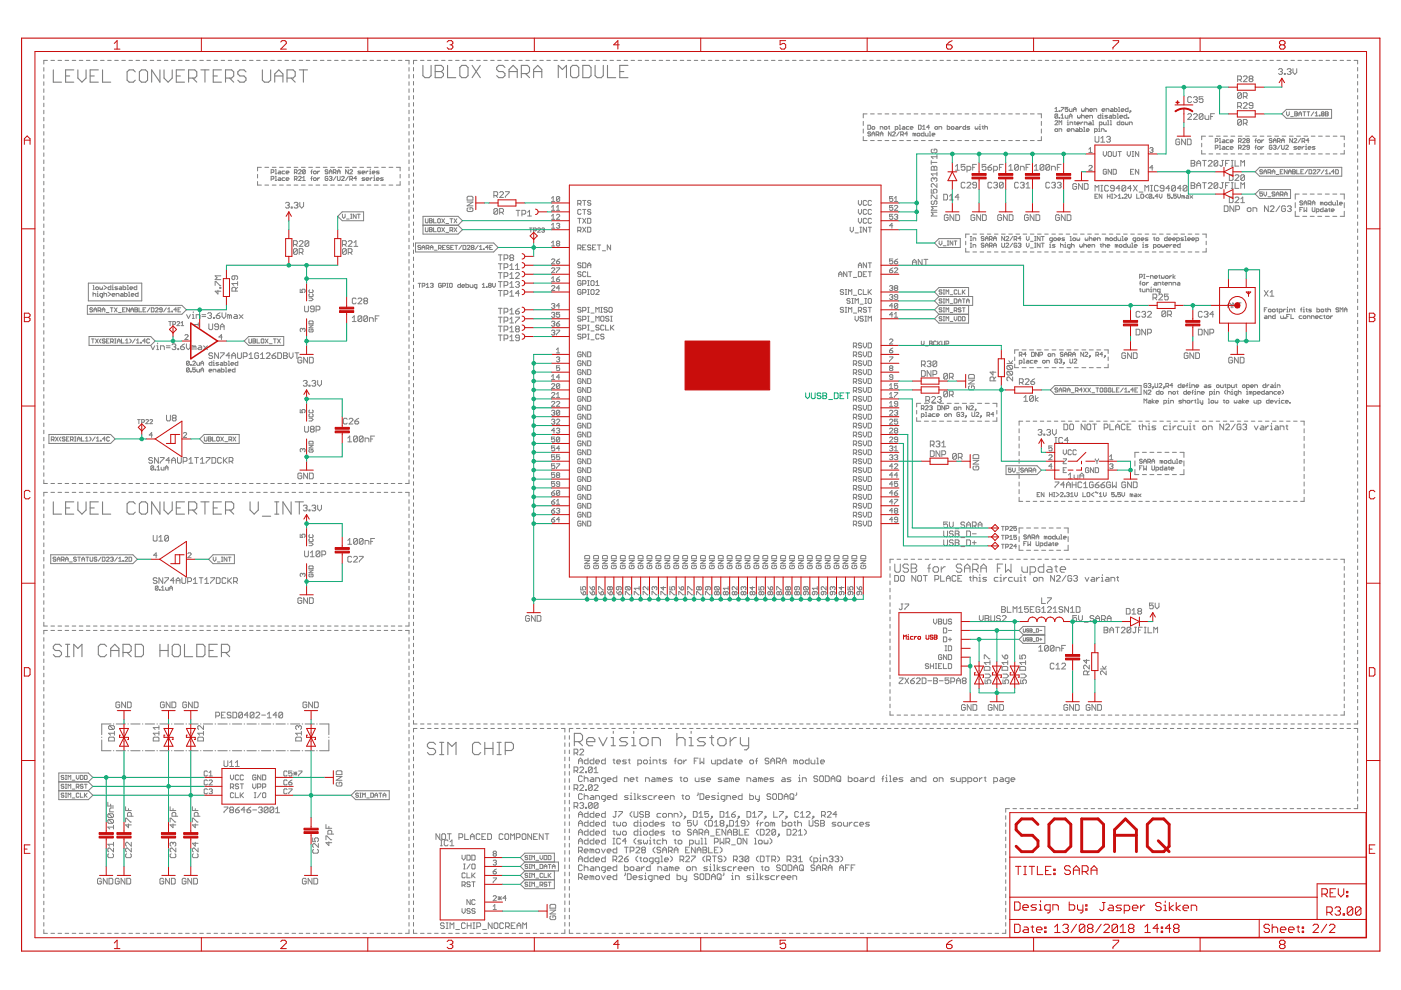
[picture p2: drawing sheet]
<svg xmlns="http://www.w3.org/2000/svg" width="297mm" height="210mm" viewBox="0 0 297 210" stroke-linecap="round" stroke-linejoin="round" font-family="sans-serif">
<g fill="none" stroke="#808080" stroke-width=".23">
<path d="M11.3 14.8v2.6h1.7M13.9 16.1h.9M15.6 14.8h-1.7v2.6h1.7M16.5 14.8v1.8l.9 .8 .8-.8v-1.8M19.1 16.1h.9M20.8 14.8h-1.7v2.6h1.7M21.7 14.8v2.6h1.8M28.7 15.2l-.4-.4h-.9l-.5 .4v1.8l.5 .4h.9l.4-.4M29.5 15.2l.5-.4h.9l.4 .4v1.8l-.4 .4h-.9l-.5-.4zM33.9 14.8v2.6l-1.7-2.6v2.6M34.8 14.8v1.8l.8 .8 .9-.8v-1.8M37.4 16.1h.8"/>
<path d="M39.1 14.8h-1.7v2.6h1.7M40 16.6h1.3l.4-.5v-.9l-.4-.4h-1.3v2.6M40.9 16.6l.8 .8M42.6 14.8h1.7M43.5 14.8v2.6M45.2 16.1h.9M46.9 14.8h-1.7v2.6h1.7M47.8 16.6h1.3l.5-.5v-.9l-.5-.4h-1.3v2.6M48.7 16.6l.9 .8M52.2 15.2l-.5-.4h-.8l-.5 .4v.5l.5 .4h.8l.5 .5v.4l-.5 .4h-.8l-.5-.4M55.6 14.8v2.2l.5 .4h.8l.5-.4v-2.2M58.3 16.1h1.7"/>
<path d="M58.3 17.4v-1.7l.8-.9 .9 .9v1.7M60.9 16.6h1.2l.5-.5v-.9l-.5-.4h-1.2v2.6M61.7 16.6l.9 .8M63.5 14.8h1.7M64.3 14.8v2.6M89.7 13.9v2.1l.4 .5h.9l.4-.5v-2.1M92.3 13.9h1.3l.4 .4v.4l-.4 .5 .4 .4v.4l-.4 .5h-1.3zM92.3 15.2h1.3M94.9 13.9v2.6h1.7M97.9 13.9h.9l.4 .4v1.7l-.4 .5h-.9l-.4-.5v-1.7zM100.1 13.9l1.7 2.6M101.8 13.9l-1.7 2.6"/>
<path d="M107.1 14.3l-.5-.4h-.9l-.4 .4v.4l.4 .5h.9l.5 .4v.4l-.5 .5h-.9l-.4-.5M107.9 15.2h1.8M107.9 16.5v-1.8l.9-.8 .9 .8v1.8M110.5 15.6h1.3l.5-.4v-.9l-.5-.4h-1.3v2.6M111.4 15.6l.9 .9M113.1 15.2h1.8M113.1 16.5v-1.8l.9-.8 .9 .8v1.8M118.4 16.5v-2.6l.8 .8 .9-.8v2.6M121.4 13.9h.9l.4 .4v1.7l-.4 .5h-.9l-.4-.5v-1.7zM123.6 13.9h1.3l.4 .4v1.7l-.4 .5h-1.3zM126.2 13.9v2.1l.4 .5h.9l.4-.5v-2.1M128.8 13.9v2.6h1.7"/>
<path d="M131.4 15.2h.9M133.1 13.9h-1.7v2.6h1.7M11.3 106.4v2.6h1.7M13.9 107.7h.9M15.6 106.4h-1.7v2.6h1.7M16.5 106.4v1.7l.9 .9 .8-.9v-1.7M19.1 107.7h.9M20.8 106.4h-1.7v2.6h1.7M21.7 106.4v2.6h1.8M28.7 106.8l-.4-.4h-.9l-.5 .4v1.8l.5 .4h.9l.4-.4M29.5 106.8l.5-.4h.9l.4 .4v1.8l-.4 .4h-.9l-.5-.4zM33.9 106.4v2.6l-1.7-2.6v2.6"/>
<path d="M34.8 106.4v1.7l.8 .9 .9-.9v-1.7M37.4 107.7h.8M39.1 106.4h-1.7v2.6h1.7M40 108.1h1.3l.4-.4v-.9l-.4-.4h-1.3v2.6M40.9 108.1l.8 .9M42.6 106.4h1.7M43.5 106.4v2.6M45.2 107.7h.9M46.9 106.4h-1.7v2.6h1.7M47.8 108.1h1.3l.5-.4v-.9l-.5-.4h-1.3v2.6M48.7 108.1l.9 .9M53 106.4v1.7l.9 .9 .9-.9v-1.7"/>
<path d="M55.6 109.5h1.8M58.3 109h.8M58.3 106.4h.8M58.7 106.4v2.6M61.7 106.4v2.6l-1.7-2.6v2.6M62.6 106.4h1.7M63.5 106.4v2.6M13 137.1l-.4-.5h-.9l-.4 .5v.4l.4 .4h.9l.4 .4v.5l-.4 .4h-.9l-.4-.4M13.9 136.6h.9M13.9 139.2h.9M14.3 136.6v2.6M15.6 139.2v-2.6l.9 .9 .9-.9v2.6"/>
<path d="M22.6 137.1l-.4-.5h-.9l-.5 .5v1.7l.5 .4h.9l.4-.4M23.5 137.9h1.7M23.5 139.2v-1.7l.8-.9 .9 .9v1.7M26.1 138.3h1.3l.4-.4v-.8l-.4-.5h-1.3v2.6M26.9 138.3l.9 .9M28.7 136.6h1.3l.4 .5v1.7l-.4 .4h-1.3zM33.9 136.6v2.6M33.9 137.9h1.7M35.6 136.6v2.6M36.9 136.6h.9l.4 .5v1.7l-.4 .4h-.9l-.4-.4v-1.7zM39.1 136.6v2.6h1.8M41.7 136.6h1.3l.5 .5v1.7l-.5 .4h-1.3z"/>
<path d="M44.3 137.9h.9M46.1 136.6h-1.8v2.6h1.8M46.9 138.3h1.3l.5-.4v-.8l-.5-.5h-1.3v2.6M47.8 138.3l.9 .9M92.4 157.8l-.5-.4h-.9l-.4 .4v.5l.4 .4h.9l.5 .4v.5l-.5 .4h-.9l-.4-.4M93.2 157.4h.9M93.2 160h.9M93.6 157.4v2.6M95 160v-2.6l.8 .9 .9-.9v2.6M101.9 157.8l-.4-.4h-.9l-.4 .4v1.8l.4 .4h.9l.4-.4M102.8 158.7h1.7M102.8 157.4v2.6"/>
<path d="M104.5 157.4v2.6M105.4 157.4h.9M105.4 160h.9M105.8 157.4v2.6M107.1 159.1h1.3l.5-.4v-.9l-.5-.4h-1.3v2.6M121.8 157.2h1.3l.4-.4v-.9l-.4-.4h-1.3v2.6M122.6 157.2l.9 .9M124.4 157.2h1.7v-.4l-.4-.4h-.9l-.4 .4v.9l.4 .4h.9M127 156.4l.8 1.7 .9-1.7M129.6 158.1h.9M129.6 156.4h.4v1.7M130 155.1v.4"/>
<path d="M133.1 156.4h-1.3l-.5 .4 .5 .4h.8l.5 .5-.5 .4h-1.3M133.9 158.1h.9M133.9 156.4h.5v1.7M134.4 155.1v.4M135.7 156.8l.4-.4h.9l.4 .4v.9l-.4 .4h-.9l-.4-.4zM138.3 158.1v-1.7h1.3l.4 .4v1.3M143.5 156.8l.4-.4h.9l.4 .4v1.3M143.5 155.5v2.6M146.1 158.1h.9M146.1 156.4h.4v1.7M146.5 155.1v.4M149.6 156.4h-1.3l-.5 .4 .5 .4h.9l.4 .5-.4 .4h-1.4"/>
<path d="M150.5 156.4h.8M150.9 155.9v1.8l.4 .4M152.2 156.8l.4-.4h.9l.4 .4v.9l-.4 .4h-.9l-.4-.4zM154.8 156.4v1.7M156.1 156.4h-.4l-.9 .8M157 156.4v1.3l.4 .4h1.3M158.7 156.4v2.1l-.4 .5h-.5"/>
</g>
<g fill="none" stroke="#808080" stroke-width=".21">
<path d="M9.3 14.3v.8M9.3 15.8v.8M9.3 17.3v.8M9.3 18.8v.8M10.1 12.8h-.8v.8M10.8 12.8h.8M12.3 12.8h.8M13.8 12.8h.8M15.3 12.8h.8M16.8 12.8h.8M18.3 12.8h.8M19.8 12.8h.8"/>
<path d="M21.3 12.8h.8M22.8 12.8h.8M24.3 12.8h.8M25.8 12.8h.8M27.3 12.8h.8M28.8 12.8h.8M30.3 12.8h.8M31.8 12.8h.8M33.3 12.8h.8M34.8 12.8h.8M36.3 12.8h.8M37.8 12.8h.8"/>
<path d="M39.3 12.8h.8M40.9 12.8h.7M42.4 12.8h.7M43.9 12.8h.7M45.4 12.8h.7M46.9 12.8h.7M48.4 12.8h.7M49.9 12.8h.7M51.4 12.8h.7M52.9 12.8h.8M54.4 12.8h.8M55.9 12.8h.8"/>
<path d="M57.4 12.8h.8M58.9 12.8h.8M60.4 12.8h.8M61.9 12.8h.8M63.4 12.8h.8M64.9 12.8h.8M66.4 12.8h.8M67.9 12.8h.8M69.4 12.8h.8M70.9 12.8h.8M72.4 12.8h.8M73.9 12.8h.8"/>
<path d="M75.4 12.8h.8M76.9 12.8h.8M78.4 12.8h.8M79.9 12.8h.8M81.4 12.8h.8M83 12.8h.7M84.5 12.8h.7M86 12.8h.7v.8M86.7 14.3v.8M86.7 15.8v.8M86.7 17.3v.8M86.7 18.8v.8"/>
<path d="M87.7 14.3v.7M87.7 15.8v.7M87.7 17.3v.7M87.7 18.8v.7M88.4 12.8h-.7v.8M89.2 12.8h.7M90.6 12.8h.8M92.1 12.8h.8M93.6 12.8h.8M95.1 12.8h.7M96.6 12.8h.7M98.1 12.8h.7"/>
<path d="M99.6 12.8h.7M101 12.8h.8M102.6 12.8h.7M104 12.8h.8M105.5 12.8h.8M107 12.8h.8M108.5 12.8h.7M110 12.8h.7M111.5 12.8h.7M113 12.8h.7M114.4 12.8h.8M115.9 12.8h.8"/>
<path d="M117.4 12.8h.8M118.9 12.8h.8M120.4 12.8h.8M121.9 12.8h.7M123.4 12.8h.7M124.9 12.8h.7M126.4 12.8h.7M127.8 12.8h.8M129.3 12.8h.8M130.8 12.8h.8M132.3 12.8h.8M133.8 12.8h.7"/>
<path d="M135.3 12.8h.7M136.8 12.8h.7M138.3 12.8h.7M139.7 12.8h.8M141.2 12.8h.8M142.7 12.8h.8M144.2 12.8h.8M145.7 12.8h.8M147.2 12.8h.7M148.7 12.8h.7M150.2 12.8h.7M151.7 12.8h.7"/>
<path d="M153.1 12.8h.8M154.6 12.8h.8M156.1 12.8h.8M157.6 12.8h.7M159.1 12.8h.8M160.6 12.8h.7M162.1 12.8h.7M163.6 12.8h.7M165.1 12.8h.7M166.5 12.8h.8M168 12.8h.8M169.5 12.8h.8"/>
<path d="M171 12.8h.7M172.5 12.8h.7M174 12.8h.7M175.5 12.8h.7M177 12.8h.7M178.5 12.8h.7M179.9 12.8h.8M181.4 12.8h.8M182.9 12.8h.8M184.4 12.8h.7M185.9 12.8h.7M187.4 12.8h.7"/>
<path d="M188.9 12.8h.7M190.4 12.8h.7M191.8 12.8h.8M193.3 12.8h.8M194.8 12.8h.8M196.3 12.8h.8M197.8 12.8h.7M199.3 12.8h.7M200.8 12.8h.7M202.3 12.8h.7M203.8 12.8h.7M205.2 12.8h.8"/>
<path d="M206.7 12.8h.8M208.2 12.8h.8M209.7 12.8h.7M211.2 12.8h.7M212.7 12.8h.7M214.2 12.8h.7M215.6 12.8h.8M217.1 12.8h.8M218.6 12.8h.8M220.1 12.8h.8M221.6 12.8h.8M223.1 12.8h.7"/>
<path d="M224.6 12.8h.7M226.1 12.8h.7M227.6 12.8h.7M229 12.8h.8M230.5 12.8h.8M232 12.8h.8M233.5 12.8h.8M235 12.8h.8M236.5 12.8h.7M238 12.8h.7M239.5 12.8h.7M241 12.8h.7"/>
<path d="M242.4 12.8h.8M243.9 12.8h.8M245.4 12.8h.8M246.9 12.8h.7M248.4 12.8h.7M249.9 12.8h.7M251.4 12.8h.7M252.9 12.8h.7M254.4 12.8h.7M255.8 12.8h.8M257.3 12.8h.8M258.8 12.8h.8"/>
<path d="M260.3 12.8h.7M261.8 12.8h.7M262.4 16.9h.6l.2-.2v-.4l-.2-.2h-.6v1.2M262.8 16.9l.4 .4M263.2 19.9l-.2-.2h-.4l-.2 .2v.8M263.2 19.9l-.8 .8M263.2 19.9v.8l-.2 .2h-.4l-.2-.2M263.3 12.8h.7M263.6 16.3l.2-.2h.4l.2 .2v.2l-.8 .8h.8M264.8 12.8h.7M265 16.7l-.2-.2 .2-.4h.4l.2 .2-.2 .4M265 16.7l-.2 .2 .2 .4h.4l.2-.2-.2-.4"/>
<path d="M265 16.7h.4M266.3 12.8h.7M267.7 12.8h.8M269.2 12.8h.8M270.7 12.8h.8M271.1 14.8l.2-.2h.4l.2 .2-.2 .4M271.5 15.2h.2M271.7 15.2l.2 .2-.2 .4h-.4l-.2-.2M272.2 12.8h.7M272.3 15.6h.2v.2h-.2zM272.9 14.8l.2-.2h.4l.2 .2-.2 .4M273.3 15.2h.2"/>
<path d="M273.5 15.2l.2 .2-.2 .4h-.4l-.2-.2M273.7 12.8h.7M274.1 14.6v.8l.4 .4 .4-.4v-.8M275.2 12.8h.7M276.7 12.8h.7M278.2 12.8h.7M279.7 12.8h.7M281.1 12.8h.8M282.6 12.8h.8M284.1 12.8h.8M285.6 12.8h.7M287.1 12.8h.7v.8"/>
<path d="M287.8 14.3v.7M287.8 15.8v.7M287.8 17.3v.7M287.8 18.8v.7M9.3 20.3v.8M9.3 21.9v.7M9.3 23.4v.7M9.3 24.9v.7M9.3 26.4v.7M9.3 27.9v.8M9.3 29.4v.8M9.3 30.9v.8"/>
<path d="M9.3 32.4v.8M9.3 33.9v.8M9.3 35.4v.8M9.3 36.9v.8M9.3 38.4v.8M9.3 39.9v.8M54.6 37v.7M54.6 38.5v.7h.8M55.4 35.5h-.8v.7M56.2 39.2h.8M56.2 35.5h.8M57.5 36.6h.4l.2-.5-.2-.1h-.4v.9"/>
<path d="M57.5 38h.4l.2-.5-.2-.1h-.4v.9M57.7 39.2h.8M57.7 35.5h.8M58.4 36h.1v.9M58.4 37.4h.1v.9M58.4 36.9h.3M58.4 38.3h.3M59.1 36.3l.4 .1v.5h-.4l-.2-.2 .2-.1h.4M59.1 37.7l.4 .1v.5h-.4l-.2-.2 .2-.1h.4M59.3 39.2h.8M59.3 35.5h.8M60.4 36.3h-.5l-.1 .1 .1 .5h.5"/>
<path d="M60.4 37.7h-.5l-.1 .1 .1 .5h.5M60.7 36.6h.6l-.2-.3-.4 .1 .1 .5h.3M60.7 38h.6l-.2-.3-.4 .1 .1 .5h.3M60.8 39.2h.8M60.8 35.5h.8M62.4 39.2h.8M62.4 35.5h.8M62.4 36.6h.4l.2-.5-.2-.1h-.4v.9M62.4 38h.4l.2-.5-.2-.1h-.4v.9M62.7 36.6l.3 .3M62.7 38l.3 .3M63.3 36.1l.1-.1 .5 .1-.6 .8h.6"/>
<path d="M63.3 37.5l.1-.1 .5 .1-.6 .8h.6M63.9 39.2h.8M63.9 35.5h.8M64.2 38.3h.5M64.2 37.7l.2-.3v.9M64.7 36.1l-.1-.1-.4 .1v.6M64.7 36.1v.6l-.1 .2-.4-.2M64.7 36.1l-.5 .6M65.4 39.2h.9M65.4 35.5h.9M65.9 36.4h.3M65.9 37.8h.3"/>
<path d="M66.2 36l-.2 .1v.8M66.2 37.4l-.2 .1v.8M66.5 36.4l.4-.1 .2 .4-.5 .2zM66.5 37.8l.4-.1 .2 .4-.5 .2zM67 39.2h.8M67 35.5h.8M67.3 36.3v.6M67.3 37.7v.6M67.8 36.3l-.5 .3M67.8 37.7l-.5 .3M68.5 39.2h.8M68.5 35.5h.8"/>
<path d="M69.5 36.1l-.4-.1-.2 .3 .5 .1 .1 .3-.1 .2-.5-.2M69.5 37.5l-.1-.1-.5 .1v.6l.5 .2 .1-.5h-.3M69.8 36.4h.6M69.8 36.9v-.6l.3-.3 .3 .3v.6M69.8 37.5l.4-.1 .2 .1-.2 .3M70.1 37.8h.1M70.1 39.2h.8M70.1 35.5h.8M70.2 37.8l.2 .2-.2 .3-.4-.2M70.7 36.6l.5-.2-.1-.4h-.4v.9M71 36.6l.2 .3M71.2 37.4l-.5 .9"/>
<path d="M71.5 36.4h.6M71.5 36.9v-.6l.3-.3 .3 .3v.6M71.5 37.4v.7l.2 .2 .4-.2v-.7M71.6 39.2h.9M71.6 35.5h.9M72.4 37.5l.2-.1 .4 .1-.6 .8h.6M73.2 39.2h.8M73.2 35.5h.8M73.9 36v.9l-.6-.9v.9M73.9 37.4l-.6 .9M74.1 36.1l.2-.1 .4 .1-.6 .8h.6M74.1 38h.5l.1-.5-.1-.1h-.5v.9"/>
<path d="M74.4 38l.3 .3M74.7 39.2h.8M74.7 35.5h.8M75.6 37.8h-.6l.5-.4v.9M76.3 39.2h.8M76.3 35.5h.8M76.5 36.3h-.5l-.1 .1 .6 .3-.2 .2h-.4M76.8 36.6h.5l-.1-.3-.4 .1 .1 .5h.3M77.3 37.7h-.4l-.1 .1 .5 .3-.1 .2h-.4M77.6 36.3v.6M77.6 38h.6l-.1-.3-.5 .1 .2 .5h.3M77.8 39.2h.8"/>
<path d="M77.8 35.5h.8M78.1 36.3l-.5 .3M78.4 36.9h.2M78.4 36.3h.1v.6M78.5 35.8v.2M78.5 37.7v.6M78.9 36.6h.6l-.1-.3-.5 .1 .2 .5h.3M78.9 37.7l-.4 .3M79.2 38.3h.3M79.2 37.7h.2v.6M79.4 37.3v.1M79.4 39.2h.8"/>
<path d="M79.4 35.5h.8M79.8 38h.6l-.2-.3-.4 .1 .1 .5h.3M80.4 36.3h-.5l-.1 .1 .4 .2 .2 .1-.2 .2h-.4M80.9 39.2h.8M80.9 35.5h.8M81.3 37.7h-.5l-.1 .1 .4 .2 .2 .1-.2 .2h-.4M82.5 39.2h.8M82.5 35.5h.8M84 35.5h.8v.7M84.8 38.5v.7h-.8M84.8 37v.7M86.7 20.3v.8"/>
<path d="M86.7 21.9v.7M86.7 23.4v.7M86.7 24.9v.7M86.7 26.4v.7M86.7 27.9v.8M86.7 29.4v.8M86.7 30.9v.8M86.7 32.4v.8M86.7 33.9v.8M86.7 35.4v.8M86.7 36.9v.8M86.7 38.4v.8"/>
<path d="M86.7 39.9v.8M87.7 20.3v.7M87.7 21.7v.8M87.7 23.2v.8M87.7 24.7v.8M87.7 26.2v.8M87.7 27.7v.7M87.7 29.2v.7M87.7 30.7v.7M87.7 32.2v.7M87.7 33.7v.7M87.7 35.1v.8"/>
<path d="M87.7 36.6v.8M87.7 38.1v.8M87.7 39.6v.8M183 29v.8h.8M183 25.7v.9M183 27.3v.9M183.8 24.2h-.8v.8M184 26.5h.4l.2 .2v.6l-.2 .1h-.4zM184.6 24.2h.8M184.6 29.8h.8M184.6 28.1l-.5-.1-.1 .3 .4 .1 .2 .3-.2 .1-.4-.1M184.9 27l.4-.2 .2 .5-.5 .1z"/>
<path d="M184.9 28.8v-.5l.3-.3 .3 .3v.5M184.9 28.4h.6M185.8 28.5h.4l.1-.1-.1-.4h-.4v.8M186 28.5l.3 .3M186.1 24.2h.8M186.1 29.8h.8M186.6 27.4v-.6h.4l.2 .2v.4M186.6 28.8v-.5l.3-.3 .3 .3v.5M186.6 28.4h.6M187.5 27l.4-.2 .2 .5-.5 .1zM187.6 24.2h.8M187.6 29.8h.8"/>
<path d="M188.4 26.8h.2M188.5 26.7l.1 .7M188.9 28v.8l-.5-.8v.8M189.2 24.2h.8M189.2 29.8h.8M189.2 28.1l.2-.1 .4 .1-.6 .7h.6M189.8 27.4h.4l.2-.4-.2-.2h-.4v.9M190.7 27.4h.3M190.7 26.5h.1v.9M190.7 28l-.6 .8M190.7 24.2h.8M190.7 29.8h.8"/>
<path d="M191 28.5h.4l.1-.1-.1-.4h-.4v.8M191.3 28.5l.2 .3M191.4 26.8l.4 .2v.4h-.4l-.1-.1 .1-.2h.4M192.3 24.2h.8M192.3 29.8h.8M192.4 28.4h-.6l.5-.4v.8M192.7 26.8h-.4l-.2 .2 .2 .4h.4M193 27.1h.6l-.2-.3-.4 .2 .1 .4h.3M193.8 24.2h.8M193.8 29.8h.8M193.9 28.4l.1-.1 .2 .1v.4M193.9 28.4l-.3-.1v.5"/>
<path d="M193.9 28.4v.4M194.4 28.4l.5-.1 .1 .4-.4 .1zM194.7 26.5h.5l.1 .2-.1 .7h-.5zM195.3 24.2h.9M195.3 29.8h.9M195.6 26.8l.3-.3v.9M195.6 27.4h.6M195.9 28v.8h-.4l-.2-.1 .2-.4h.4M196.2 28.3v.4l.1 .1h.5v-.5M196.9 24.2h.8M196.9 29.8h.8M197.1 27h-.6l.4-.5v.9"/>
<path d="M197.1 28h.1v.8M197.1 28.8h.2M197.4 35.5l.3-.2 .4 .2 .3-.2 .2 .2v.6h-1.2zM197.4 34.1v.7M197.4 34.4h1.2M197.6 28.5h.6l-.1-.2-.5 .1v.3l.5 .1M197.7 31.6l-.3 .2v.4l.3 .2h.7l.2-.2v-.4l-.2-.2h-.3v.4M198.1 37.9l-.3-.2-.4 .2v.4l.3 .2M198.1 37.9l.1-.2 .4 .2v.4l-.2 .2M198.1 35.5v.6M198.1 37.9v.2M198.2 27l.4-.2 .2 .5-.4 .1z"/>
<path d="M198.4 24.2h.8M198.4 29.8h.8M198.6 38.9v.8l-.8-.8h-.1l-.3 .2v.4l.3 .2M198.6 32.8v.8M198.6 36.5v.8M198.6 36.9h-1.2l.4 .4M198.6 33.2h-1.2l.4 .4M199.1 27.4v-.6h.4l.2 .2v.4M200 24.2h.8M200 29.8h.8M200.8 26.5v.9h.5l.1-.4-.1-.2h-.5M201.5 24.2h.8"/>
<path d="M201.5 29.8h.8M201.8 26.8l.5 .2-.2 .4-.4-.1zM202.6 36.1h.8M202.6 35.3l.4-.4v1.2M202.7 26.8l.4 .2v.4h-.4l-.1-.1 .1-.2h.4M203.1 24.2h.8M203.1 29.8h.8M203.4 26.8v.6M203.9 26.8l-.5 .3M204.6 24.2h.8M204.6 34.9h-.8v.6l.4-.2 .4 .2v.4l-.2 .2h-.4l-.2-.2M204.6 29.8h.8"/>
<path d="M204.6 38.8l-.2-.1h-.4l-.2 .1v.8l.2 .3h.4l.2-.3M204.7 26.5v.9h-.4l-.1-.4 .1-.2h.4M205 36.1h.6l.2-.2v-.4l-.2-.2h-.6v1.2M205 38.8l.2-.1h.4l.2 .1v.3l-.8 .8h.8M205.6 26.8h-.4l-.2 .2 .5 .1 .1 .2-.1 .1h-.5M206.1 24.2h.8M206.1 29.8h.8M206.2 35.5h.4M206.8 26.8v.5l.1 .1 .4-.1v-.5M207 39.2h-.6l-.2-.1 .2-.4h.4l.2 .1v.8l-.2 .3h-.4l-.2-.3M207 34.9h-.8v1.2M207.6 27.4h.3"/>
<path d="M207.6 26.8h.2v.6M207.7 24.2h.8M207.7 29.8h.8M207.8 26.4v.1M208.2 26.8h.3M208.4 26.7l.1 .7M208.8 27l.4-.2 .2 .6M208.8 26.5v.9M209 34.9h-.8v.6l.4-.2 .4 .2v.4l-.1 .2h-.5l-.2-.2M209.2 24.2h.8M209.2 29.8h.8M209.5 35.5h.6l.2 .4-.2 .2h-.4l-.2-.2z"/>
<path d="M210.3 38.8l-.2-.1h-.4l-.2 .1v.8l.2 .3h.4l.2-.3M210.3 34.9l-.8 .6M210.7 36.1h.6l.2-.2v-.4l-.2-.2h-.6v1.2M210.7 38.8l.2-.1h.4l.2 .1-.2 .4M210.8 24.2h.8M210.8 29.8h.8M211.1 39.2h.2M211.3 39.2l.2 .3-.2 .4h-.4l-.2-.3M211.9 35.5h.4M212.3 24.2h.8M212.3 29.8h.8M212.7 38.8v.8l-.2 .3h-.4l-.2-.3"/>
<path d="M212.7 34.9h-.8v1.2M212.7 38.8l-.2-.1h-.4l-.2 .1v.8M212.7 38.8l-.8 .8M213.8 24.2h.8M213.8 29.8h.8M213.9 36.1h.8M213.9 35.3l.4-.4v1.2M215.4 24.2h.8M215.4 29.8h.8M215.9 35.1v.8l-.2 .2h-.4l-.2-.2M215.9 35.1l-.2-.2h-.4l-.2 .2v.8M215.9 38.8l-.2-.1h-.4l-.2 .1v.8l.2 .3h.4l.2-.3"/>
<path d="M215.9 35.1l-.8 .8M216.3 36.1v-.8h.6l.2 .2v.6M216.3 38.8l.2-.1h.4l.2 .1-.2 .4M216.7 39.2h.2M216.9 24.2h.8M216.9 29.8h.8M216.9 39.2l.2 .3-.2 .4h-.4l-.2-.3M217.6 35.5h.4M217.6 39.1l.4-.4v1.2M217.6 39.9h.8M218.4 34.9h-.8v1.2M218.5 24.2h.8"/>
<path d="M218.5 29.8h.8M219.3 35.3l.4-.4v1.2M219.3 36.1h.8M220 24.2h.8v.8M220.8 29v.8h-.8M220.8 25.7v.9M220.8 27.3v.9M221.3 35.1l-.2-.2h-.4l-.2 .2v.8M221.3 35.1v.8l-.2 .2h-.4l-.2-.2M221.3 35.1l-.8 .8M222.5 35.1v.8l-.2 .2h-.4l-.2-.2M222.5 35.1l-.2-.2h-.4l-.2 .2v.8"/>
<path d="M222.5 38.8l-.2-.1h-.4l-.2 .1v.8l.2 .3h.4l.2-.3M222.5 35.1l-.8 .8M222.9 36.1v-.8h.7l.2 .2v.6M222.9 38.8l.3-.1h.4l.2 .1-.2 .4M223.4 39.2h.2M223.6 39.2l.2 .3-.2 .4h-.4l-.3-.3M223.7 25.7l.1-.1 .4 .1-.5 .8h.5M223.7 27.5l.4-.2 .1 .4-.4 .2zM223.7 23.1l.3-.3v.8M223.7 23.6h.5M224.2 38.8l.2-.1h.4l.2 .1-.2 .4M224.2 35.5h.4"/>
<path d="M224.2 24.3l-.1 .8-.4-.2M224.2 24.3l-.1-.1-.4 .1v.6M224.2 24.3l-.5 .6M224.5 23.5l.2 .1zM224.5 24.9l.2 .2zM224.5 26.5v-.9l.3 .3 .3-.3v.9M224.5 27.9v-.6h.5l.1 .6M224.6 39.2h.2M224.8 39.2l.2 .3-.2 .4h-.4l-.2-.3M225 22.8h.6l-.6 .8M225 25.1h.6M225 24.5l.3-.3v.9"/>
<path d="M225 34.9h-.8v1.2M225.8 24.5v.4l.2 .2h.4v-.6M226.3 27.6h.6l-.2-.3-.4 .2v.2l.4 .2M226.3 25.9h.1v.6M226.3 26.5h.3M226.4 22.8h-.6v.4l.3-.1 .3 .1-.1 .4-.5-.1M226.4 25.5v.1M226.7 25.1v-.6l.3-.3 .3 .3v.6M226.7 23.1v.4l.2 .1h.4v-.5M226.7 24.6h.6M226.9 26.5v-.6h.4l.1 .1v.5M227.1 27.9v-.6h.5l.1 .2v.4"/>
<path d="M227.6 23.6v-.5l.3-.3 .3 .3v.5M227.6 23.2h.6M227.7 25.9h.3M227.9 25.7l.1 .8M228.2 27.3l.4 .2v.4h-.4l-.2-.2 .2-.1h.4M228.3 39.1l-.2-.2h-.4l-.2 .2v.8l.2 .2h.4l.2-.2v-.4h-.4M228.3 26.2h.6l-.2-.3-.4 .1v.3l.4 .2M228.5 24.5v.4l.1 .2 .4-.2v-.4M228.9 27v.9l.6-.2-.2-.4h-.4M229.2 25.9v.6M229.3 23.1v.4l.2 .1 .4-.1v-.4M229.3 24.2v.9"/>
<path d="M229.3 24.6l.5-.1 .1 .6M229.5 38.9v1.2l-.8-1.2v1.2M229.6 25.9l-.4 .3M229.8 27h.1v.9M229.8 27.9h.2M229.9 38.9h.6l.2 .2v.8l-.2 .2h-.6zM229.9 26.5v-.6h.4l.2 .1v.5M230.2 23.2l.4-.1 .2 .5M230.2 22.8v.8M230.2 24.8h.6l-.2-.3-.4 .1v.3l.4 .2M230.3 27.6h.6l-.1-.3-.5 .2v.2l.5 .2M230.9 31.6l.3-.3v1"/>
<path d="M230.9 35.2l.1-.1h.4l.2 .1v.2l-.7 .7h.7M230.9 32.3h.7M230.9 25.9l.5 .1v.5h-.5l-.1-.2 .1-.1h.5M231.1 23.3h.5l-.1-.2-.4 .1v.3l.4 .1M231.1 25.1v-.6h.4l.1 .6M231.6 26.5h.3M231.6 25.6h.2v.9M231.9 23.6v-.5h.5l.1 .1v.4M232.1 27.9l.5-.2-.1-.4h-.4v.9M232.2 28.9v1l.2 .2h.4l.2-.2v-1M232.9 27.3h.2v.6M232.9 27.9h.3"/>
<path d="M233.1 26.5h.4l.2-.5-.2-.1h-.4v.9M233.1 26.9v.1M233.4 24.2v.9h-.5l-.1-.2 .1-.4h.5M233.4 29.3l.4-.4v1.2M233.4 39.3h.4M233.4 30.1h.8M233.5 27.9v-.6h.5l.1 .2v.4M233.6 39.3v1.2M233.7 23.3h.6l-.2-.2-.4 .1 .1 .4h.3M233.7 25.1h.3M233.7 24.5h.1v.6M233.8 24v.2"/>
<path d="M233.9 32.1v.7l.4 .4 .3-.4v-.7M234 25.9v.4l.1 .2h.4v-.6M234.4 27.7l.1 .2zM234.5 23.6v-.5h.5l.1 .1v.4M234.6 36.1l-.2-.2h-.3l-.2 .2v.7l.2 .1h.3l.2-.1v-.4h-.3M234.6 29.1l.2-.2h.4l.2 .2-.2 .4M234.8 25.6h.2v.9M234.8 24.5h-.4l-.1 .1 .5 .3-.1 .2h-.4M234.8 26.5h.3M235 39.5l-.2-.2h-.4l-.2 .2v.8l.2 .2h.4l.2-.2M235 29.5h.2M235.1 32.1h.4l.1 .2v.7l-.1 .2h-.4l-.2-.2v-.7z"/>
<path d="M235.2 29.5l.2 .2-.2 .4h-.4l-.2-.2M235.3 24.5l.4 .1v.5h-.4l-.2-.2 .2-.1h.4M235.4 26.5h.3M235.4 25.6h.1v.9M235.5 23.1l.5 .1v.4h-.5l-.1-.1 .1-.2h.5M235.6 35.9v1l-.7-1v1M236 24.2v.9h.4l.2-.5-.2-.1h-.4M236 32.1v.9l.2 .2h.3l.2-.2v-.9M236 35.9h.5l.2 .2v.7l-.2 .1h-.5zM236.2 39.9h-.6l-.2-.2 .2-.4h.4l.2 .2v.8l-.2 .2h-.4l-.2-.2M236.3 22.8v.8h.4l.2-.4-.2-.1h-.4M236.9 24.2h.1v.9"/>
<path d="M236.9 25.1h.3M237 32.1h.7M237.2 22.8h.1v.8M237.2 23.6h.2M237.4 32.1v1.1M237.4 24.8h.6l-.1-.3-.5 .1 .2 .5h.3M237.4 25.6v.9l-.5-.2 .1-.4h.4M237.4 39.9h-.8l.7-.6v1.2M237.7 23.3h.6l-.1-.2-.5 .1v.3l.5 .1M237.9 25.9l.4 .1-.1 .5-.5-.2zM238.6 25.9v.4l.1 .2 .5-.2v-.4M238.7 39.5l-.2-.2h-.4l-.2 .2v.8"/>
<path d="M238.7 39.5v.8l-.2 .2h-.4l-.2-.2M238.7 39.5l-.8 .8M238.9 24.2v.9h-.5l-.1-.5 .1-.1h.5M239 32.1v.7l.3 .4 .4-.4v-.7M239.2 22.8v.8h-.5l-.1-.4 .1-.1h.5M239.2 24.9l.1 .2zM239.5 26.5v-.6h.4l.2 .1v.5M239.6 23.5l.2 .1zM239.7 36.4h.3M239.8 23.6l-.3 .3M239.9 39.9h-.8l.6-.6v1.2M240 33.2h.4"/>
<path d="M240 32.1h.4M240.2 32.1v1.1M240.3 39.3l.8 1.2M240.4 35.9h-.7v1h.7M241.1 39.3l-.8 1.2M241.4 32.1v1.1l-.7-1.1v1.1M241.4 35.9v1l-.7-1v1M243.8 31.5l.1-.2h.4l.2 .2-.2 .3M243.9 39.3h.4M244.1 31.8h.2M244.2 39.3v1.2M244.3 31.8l.2 .2-.2 .3h-.4l-.1-.1"/>
<path d="M244.5 35.6h-.7l.5-.5v1M245.6 39.5l-.2-.2h-.4l-.2 .2v.8l.2 .2h.4l.2-.2M246.8 39.9h-.6l-.2-.2 .2-.4h.4l.2 .2v.8l-.2 .2h-.4l-.2-.2M248 39.9h-.8l.6-.6v1.2M249.2 39.5l-.8 .8M249.2 39.5l-.2-.2h-.4l-.2 .2v.8M249.2 39.5v.8l-.2 .2h-.4l-.2-.2M250.1 29.7l-.2-.2h-.4l-.2 .2v.8l.2 .2h.4l.2-.2v-.4h-.4M250.4 39.9h-.8l.6-.6v1.2M251.3 29.5v1.2l-.8-1.2v1.2M251.7 39.5v.8l-.2 .2h-.4l-.3-.2M251.7 39.5l-.9 .8"/>
<path d="M251.7 39.5l-.2-.2h-.4l-.3 .2v.8M251.7 29.5h.6l.2 .2v.8l-.2 .2h-.6zM251.8 24.3l.2-.2h.4l.2 .2v.2l-.8 .8h.8M252.5 38.7h.6l.2 .2-.2 .4 .2 .4-.2 .2h-.6zM252.5 34h.6l.2 .2-.2 .4 .2 .4-.2 .2h-.6zM252.5 39.3h.6M252.5 34.6h.6M252.6 20.7l-.2-.2h-.4l-.2 .2v.8l.2 .2h.4l.2-.2M253 20.7l.2-.2h.4l.3 .2-.3 .4M253 24.3l.2-.2h.4l.3 .2v.2l-.9 .8h.9M253.4 21.1h.2M253.6 21.1l.3 .2-.3 .4h-.4l-.2-.2"/>
<path d="M253.7 39.3h.9M253.7 34.6h.9M253.7 35.2v-.8l.4-.4 .5 .4v.8M253.7 39.9v-.8l.4-.4 .5 .4v.8M254.8 30.4v.7M254.8 31.9v.7h.8M255 34h.8M255 38.7h.8M255.1 24.3l-.2-.2h-.4l-.2 .2v.8M255.1 20.5h-.8v.6l.4-.2 .4 .2v.4l-.2 .2h-.4l-.2-.2M255.1 24.3v.8l-.2 .2h-.4l-.2-.2M255.1 24.3l-.8 .8"/>
<path d="M255.4 34v1.2M255.4 38.7v1.2M255.5 24.5v.6l.2 .2h.6v-.8M255.6 28.9h-.8v.7M256.2 34.2l.2-.2h.4l.2 .2v.2l-.8 .8h.8M256.2 38.9l.2-.2h.4l.2 .2v.2l-.8 .8h.8M256.3 32.6h.8M256.3 28.9h.8M256.7 24.7h.4M257.5 24.1h-.8v1.2M257.7 30h.4l.1-.2-.1-.4h-.4v.8M257.7 31.4h.4l.1-.2-.1-.4h-.4v.9"/>
<path d="M257.9 32.6h.8M257.9 28.9h.8M258.2 34.2v.8l-.2 .2h-.4l-.2-.2M258.2 38.9v.8l-.2 .2h-.4l-.2-.2M258.2 38.9l-.8 .8M258.2 34.2l-.8 .8M258.2 34.2l-.2-.2h-.4l-.2 .2v.8M258.2 38.9l-.2-.2h-.4l-.2 .2v.8M258.5 29.4h.2v.8M258.5 30.8h.2v.9M258.5 30.2h.3M258.5 31.7h.3"/>
<path d="M259 34h.4M259 38.7h.4M259.2 34v1l-.2 .2-.4-.2M259.2 38.7v1l-.2 .2-.4-.2M259.2 29.7l.5 .1v.4h-.5l-.1-.1 .1-.1h.5M259.2 31.1l.5 .1v.5h-.5l-.1-.2 .1-.1h.5M259.4 32.6h.8M259.4 28.9h.8M259.8 39.3h.4M259.8 34.6h.4M260.6 29.7h-.5l-.1 .1 .1 .4h.5M260.6 31.1h-.5l-.1 .1 .1 .5h.5"/>
<path d="M260.6 34h-.8v1.2M260.6 38.7h-.8v1.2M260.6 37.1h.6l.2 .2v.8l-.2 .1h-.6zM260.8 30h.6l-.1-.3-.5 .1v.3l.5 .1M260.8 31.4h.6l-.1-.3-.5 .1v.3l.5 .2M261 32.6h.8M261 28.9h.8M261 34h.5M261 35.2h.5M261 38.7h.5M261 39.9h.5M261.3 34v1.2"/>
<path d="M261.3 38.7v1.2M261.9 37.3l.2-.2h.4l.2 .2v.1l-.8 .8h.8M261.9 34v1.2h.8M261.9 38.7v1.2h.8M262.4 22.6h.6l.2-.2v-.4l-.2-.2h-.6v1.2M262.5 32.6h.8M262.5 28.9h.8M262.6 30h.4l.2-.5-.2-.1h-.4v.8M262.6 31.4h.4l.2-.5-.2-.1h-.4v.9M262.8 22.6l.4 .4M262.9 30l.3 .2M262.9 31.4l.3 .3"/>
<path d="M263.1 35.2v-1.2l.4 .4 .4-.4v1.2M263.1 39.9v-1.2l.4 .4 .4-.4v1.2M263.2 25.5l-.8 .8M263.2 25.5v.8l-.2 .2h-.4l-.2-.2M263.2 25.5l-.2-.2h-.4l-.2 .2v.8M263.5 29.5l.1-.1 .4 .1-.5 .7h.5M263.5 30.9l.1-.1 .4 .1-.5 .8h.5M263.6 22l.2-.2h.4l.2 .2v.2l-.8 .8h.8M263.6 26.1h.6l.2-.2v-.4l-.2-.2h-.6v1.2M263.6 20.5h.6l.2-.2v-.4l-.2-.2h-.6v1.2M263.9 37.3v.8l-.2 .1h-.4l-.2-.1M263.9 37.3l-.2-.2h-.4l-.2 .2v.8"/>
<path d="M263.9 37.3l-.8 .8M264 20.5l.4 .4M264 26.1l.4 .4M264.1 32.6h.8M264.1 28.9h.8M264.5 29.8l-.2 .2 .2 .2 .4-.1-.1-.3M264.5 29.8l-.2-.1 .2-.3 .4 .1-.1 .3M264.5 29.8h.3M264.9 31.2h-.4l-.2-.1 .2-.3 .4 .1v.6l-.1 .2-.5-.2M265.6 32.6h.8M265.6 28.9h.8M265.6 22.4h-.6l-.2-.2 .2-.4h.4l.2 .2v.8l-.2 .2h-.4l-.2-.2"/>
<path d="M266.1 29.8h.3M266.1 31.2h.3M266.4 29.4l-.2 .1v.7M266.4 30.8l-.2 .1v.8M266.8 29.7l.4 .1-.1 .4-.5-.1zM266.8 31.1l.4 .1-.1 .5-.5-.2zM267.1 35.5h17.4v1.9h-17.4l-1-1zM267.2 32.6h.8M267.2 28.9h.8M267.5 29.7v.5M267.5 31.1v.6M267.7 36.1l-.2-.1-.4 .1 .2 .3 .4 .2-.2 .3-.4-.2"/>
<path d="M267.9 31.1l-.4 .3M267.9 29.7l-.4 .3M268 36.4h.5M268 36.9v-.6l.3-.3 .2 .3v.6M268.7 32.6h.8M268.7 28.9h.8M268.8 36.6h.5l.1-.5-.1-.1h-.5v.9M269.1 36.6l.3 .3M269.7 29.5l-.2-.1-.4 .1 .2 .3 .4 .2-.2 .2-.4-.1M269.7 30.9l-.2-.1-.4 .1v.6l.4 .2 .2-.5h-.3M269.7 36.4h.6M269.7 36.9v-.6l.3-.3 .3 .3v.6"/>
<path d="M270 30.9l.4-.1 .2 .1-.2 .3M270 29.8h.6M270 30.2v-.5l.3-.3 .3 .3v.5M270.3 31.2h.1M270.3 32.6h.8M270.3 28.9h.8M270.4 31.2l.2 .2-.2 .3-.4-.2M270.6 37h.6M270.8 30h.5l.1-.5-.1-.1h-.5v.8M271.1 30l.3 .2M271.4 30.8l-.6 .9M271.4 36.4h.3"/>
<path d="M271.7 29.8h.6M271.7 30.2v-.5l.3-.3 .3 .3v.5M271.7 30.8v.7l.2 .2 .4-.2v-.7M271.8 32.6h.8M271.8 28.9h.8M272 36h-.6v.9h.6M272.6 30.9l.1-.1 .5 .1-.6 .8h.6M272.7 23.2h9.6v1.9h-9.6l-.9-.9zM272.8 23.7v.6l.2 .3 .3-.3v-.6M272.9 36v.9l-.6-.9v.9M273.2 36.4h.6M273.2 36.9v-.6l.3-.3 .3 .3v.6"/>
<path d="M273.4 32.6h.8M273.4 28.9h.8M273.6 24.7h.6M274 29.4v.8l-.5-.8v.8M274.1 36h.4l.1 .1-.1 .3 .1 .3-.1 .2h-.4zM274.1 36.4h.4M274.3 29.5l.2-.1 .4 .1-.6 .7h.6M274.5 24.2h.4M274.5 23.7h.4l.2 .2-.2 .3 .2 .2-.2 .2h-.4zM274.9 31.1h-.4l-.2 .1 .2 .2 .4 .1-.1 .2h-.5M274.9 32.6h.8M274.9 28.9h.8"/>
<path d="M274.9 36v.9h.6M275.2 31.4h.6l-.2-.3-.4 .1 .1 .5h.3M275.4 24.2h.5M275.4 24.6v-.6l.3-.3 .2 .3v.6M275.8 29.4l-.6 .8M275.8 36.4h.3M276.1 30h.4l.1-.5-.1-.1h-.4v.8M276.1 31.1v.6M276.2 23.7h.6M276.4 30l.2 .2M276.4 36h-.6v.9h.6M276.5 32.6h.8"/>
<path d="M276.5 28.9h.8M276.5 31.1l-.4 .3M276.5 23.7v.9M276.8 31.1h.1v.6M276.8 31.7h.3M276.9 30.6v.2M277.1 23.7h.6M277.2 36l-.5 .9M277.4 31.4h.5l-.1-.3-.4 .1v.3l.4 .2M277.4 23.7v.9M277.5 29.8h-.6l.5-.4v.8M277.5 36h.5l.1 .1v.6l-.1 .2h-.5z"/>
<path d="M278 32.6h.8M278 28.9h.8M278.4 36.1l.2-.1 .4 .1-.6 .8h.6M278.6 23.7l-.6 .9M278.8 31.1h-.4l-.2 .1 .5 .2 .1 .1-.1 .2h-.5M278.8 24.6h.6M278.8 24l.3-.3v.9M279.3 36h.5l-.5 .9M279.5 32.6h.9M279.5 28.9h.9M279.7 24.4l.2 .2zM280.3 24.2h.3"/>
<path d="M280.3 24.2l-.1 .1 .1 .3 .4-.2-.1-.2M280.3 24.2l-.1-.2 .1-.3 .4 .2-.1 .3M280.7 36l-.6 .9M281 36.9h.6M281 36.3l.3-.3v.9M281 24.2h.5M281 23.7h.5l.1 .2-.1 .3 .1 .2-.1 .2h-.5zM281.1 32.6h.8M281.1 28.9h.8M281.9 36.7l.1 .2zM282.7 32.6h.8M282.7 28.9h.8"/>
<path d="M282.9 36.4h-.6l.4-.4v.9M283.2 36h.4l.2 .1v.6l-.2 .2h-.4zM284.2 28.9h.8v.7M285 30.4v.7M285 31.9v.7h-.8M287.8 20.3v.7M287.8 21.7v.8M287.8 23.2v.8M287.8 24.7v.8M287.8 26.2v.8M287.8 27.7v.7M287.8 29.2v.7"/>
<path d="M287.8 30.7v.7M287.8 32.2v.7M287.8 33.7v.7M287.8 35.1v.8M287.8 36.6v.8M287.8 38.1v.8M287.8 39.6v.8M9.3 41.4v.8M9.3 43v.7M9.3 44.5v.7M9.3 46v.7M9.3 47.5v.7"/>
<path d="M9.3 49v.8M9.3 50.5v.8M9.3 52v.8M9.3 53.5v.8M9.3 55v.8M9.3 56.5v.8M9.3 58v.8M9.3 59.5v.8M46.8 58.5h-1.2l.4 .4-.4 .4h1.2M49.8 58.5v.6l-.2 .2-.4-.2v-.4l.2-.2h.8l.2 .2v.4l-.2 .2M50.4 59.7v.8M60.5 43.1l.2-.2h.4l.2 .2-.2 .4"/>
<path d="M60.9 43.5h.2M61.1 43.5l.2 .2-.2 .4h-.4l-.2-.2M61.7 43.9h.3v.2h-.3zM62.2 51.8h.6l.2-.2v-.4l-.2-.2h-.6v1.2M62.4 43.1l.1-.2h.4l.3 .2-.3 .4M62.6 51.8l.4 .4M62.8 43.5h.1M62.9 43.5l.3 .2-.3 .4h-.4l-.1-.2M63 52.9l-.2-.2h-.4l-.2 .2v.8M63 52.9v.8l-.2 .2h-.4l-.2-.2M63 52.9l-.8 .8M63.4 53.5h.7l.1-.2v-.4l-.1-.2h-.7v1.2"/>
<path d="M63.4 51.2l.2-.2h.5l.1 .2v.2l-.8 .8h.8M63.6 42.9v.8l.4 .4 .4-.4v-.8M63.8 53.5l.4 .4M65.5 51.2v.8l-.2 .2h-.4l-.2-.2M65.5 51.2l-.2-.2h-.4l-.2 .2v.8M65.5 51.2l-.8 .8M71.6 45.9l1-1h4.5v1.9h-4.5zM72.6 51.8h.6l.2-.2v-.4l-.2-.2h-.6v1.2M72.6 45.4v.6l.3 .3 .3-.3v-.6M73 51.8l.4 .4M73.4 52.9l-.2-.2h-.4l-.2 .2v.8M73.4 52.9v.8l-.2 .2h-.4l-.2-.2"/>
<path d="M73.4 52.9l-.8 .8M73.5 46.4h.5M73.8 53.5h.6l.2-.2v-.4l-.2-.2h-.6v1.2M73.8 51.2l.2-.2h.4l.2 .2v.2l-.8 .8h.8M74.2 53.5l.4 .4M74.3 45.4h.3M74.3 46.3h.3M74.5 45.4v.9M75.1 51.4l.4-.4v1.2M75.1 52.2h.8M75.5 45.4v.9l-.6-.9v.9M75.8 45.4h.6"/>
<path d="M76.1 45.4v.9M86.7 41.4v.8M86.7 43v.7M86.7 44.5v.7M86.7 46v.7M86.7 47.5v.7M86.7 49v.8M86.7 50.5v.8M86.7 52v.8M86.7 53.5v.8M86.7 55v.8M86.7 56.5v.8"/>
<path d="M86.7 58v.8M86.7 59.5v.8M87.7 41.1v.7M87.7 42.6v.7M87.7 44.1v.7M87.7 45.6v.7M87.7 47.1v.7M87.7 48.5v.8M87.7 50v.8M87.7 51.5v.8M87.7 53v.8M87.7 54.5v.7"/>
<path d="M87.7 56v.7M87.7 57.5v.7M87.7 59v.7M88.1 51.5h16.6l.9 1-.9 .9h-16.6zM89.2 52.2l-.2-.2-.4 .2 .2 .3 .4 .1-.2 .3-.4-.1M89.5 52.5h.6M89.5 52.9v-.6l.3-.3 .3 .3v.6M89.7 45.9h7.4l.9 .9-.9 1 .9 .9-.9 .9h-7.4zM89.7 47.8h7.4M90.2 48.3v.7l.1 .1 .5-.1v-.7M90.2 46.4v.7l.1 .1 .5-.1v-.7M90.4 52.6h.4l.1-.1-.1-.5h-.4v.9"/>
<path d="M90.6 52.6l.3 .3M91.1 48.3h.4l.1 .1-.1 .3 .1 .3-.1 .1h-.4zM91.1 46.4h.4l.1 .1-.1 .3 .1 .3-.1 .1h-.4zM91.1 48.7h.4M91.1 46.8h.4M91.2 52.9v-.6l.3-.3 .3 .3v.6M91.2 52.5h.6M91.9 48.3v.8h.6M91.9 46.4v.8h.6M92.1 53h.6M92.8 48.4l.1-.1 .5 .1-.2 .7-.4-.1zM92.9 46.4l.5 .1-.2 .7-.4-.1v-.6z"/>
<path d="M93 52.6h.4l.1-.1-.1-.5h-.4v.9M93.2 52.6l.3 .3M93.7 48.3l.6 .8M93.7 46.4l.6 .8M93.8 52.5h.3M94.3 48.3l-.6 .8M94.3 46.4l-.6 .8M94.4 52h-.6v.9h.6M94.5 49.3h.6M94.5 47.4h.6M95.3 52.2l-.2-.2-.4 .2 .1 .3 .5 .1-.2 .3-.4-.1M95.4 48.8h.4l.2-.4-.2-.1h-.4v.8"/>
<path d="M95.4 46.4h.6M95.6 52.5h.3M95.7 48.8l.3 .3M95.7 46.4v.8M96.1 52h-.5v.9h.5M96.3 48.3l.6 .8M96.3 46.4l.6 .8M96.4 52h.6M96.7 52v.9M96.9 48.3l-.6 .8M96.9 46.4l-.6 .8M97.9 52l-.6 .9"/>
<path d="M98.2 52h.4l.2 .2v.6l-.2 .1h-.4zM99 52.2l.2-.2 .4 .2-.6 .7h.6M99 42.8h1.3l-1.3 .8h1.3M99.3 44l-.3 .3v.4l.3 .2h.8l.2-.2v-.4l-.2-.3h-.4v.4M99.3 41.6h.8l.2 .2v.6h-1.3v-.6zM100.1 52.5l-.2-.2 .2-.3 .4 .2-.1 .3M100.1 52.5l-.2 .1 .2 .3 .4-.1-.1-.3M100.1 52.5h.3M101.4 52l-.6 .9M101.7 52.9h.5M101.7 52.3l.2-.3v.9M102.5 52.8l.2 .1z"/>
<path d="M103.5 52.5h-.5l.4-.5v.9M103.8 52.5h.3M104.4 52h-.6v.9h.6M104.7 41.5h.6l.2-.2v-.4l-.2-.3h-.6v1.3M105.1 41.5l.4 .4M105.5 44.4l-.2-.2h-.4l-.2 .2v.8M105.5 44.4v.8l-.2 .2h-.4l-.2-.2M105.5 44.4l-.8 .8M105.7 59.7h.8M105.7 55.9h.8M105.7 57.8h.8M105.7 54h.8"/>
<path d="M105.9 45h.6l.2-.2v-.4l-.2-.2h-.6v1.2M105.9 40.9l.2-.3h.4l.2 .3v.1l-.8 .9h.8M106.1 54v1.2M106.1 55.9v1.2M106.1 57.8v1.2M106.1 59.7v1.2M106.3 45l.4 .4M106.9 58.6h.6l.2-.2v-.4l-.2-.2h-.6v1.2M106.9 56.7h.6l.2-.2v-.4l-.2-.2h-.6v1.2M106.9 54.8h.6l.2-.1v-.5l-.2-.2h-.6v1.2M107.1 40.6h.8v.3l-.8 .8v.2M108.1 59h.8"/>
<path d="M108.1 58.2l.4-.4v1.2M108.1 56.3l.4-.4v1.2M108.1 57.1h.8M108.3 54.7l-.2 .1 .2 .4h.4l.2-.1-.2-.4M108.3 54.7l-.2-.3 .2-.4h.4l.2 .2-.2 .5M108.3 54.7h.4M109.3 58l.2-.2h.4l.2 .2v.2l-.8 .8h.8M109.3 56.3l.4-.4v1.2M109.3 59.9l.2-.2h.4l.2 .2-.2 .4M109.3 57.1h.8M109.4 44.6h.8M109.8 44.6v1.2"/>
<path d="M110.7 45.4h.6l.2-.2v-.4l-.2-.2h-.6v1.2M111.9 45l.4-.4v1.2M111.9 45.8h.8M112.2 48.3h.6M112.5 48.3v.9M113.1 48.9h.5l.1-.1-.1-.5h-.5v.9M114 48.5l.1-.2 .5 .2-.6 .7h.6M114.9 48.5l.4-.2 .1 .2-.1 .3M115.1 48.8h.2M115.3 48.8l.1 .1-.1 .3-.4-.1M116.9 52.2h.7M116.9 44.6h.7"/>
<path d="M116.9 59.7h.7M116.9 57l.2-.2h.4l.1 .2v.1l-.7 .7h.7M116.9 42l.4-.3v1M116.9 43.9l.4-.3v1M116.9 45.8l.4-.4v1.1M116.9 47.7l.4-.4v1.1M116.9 51.5l.4-.4v1.1M116.9 59l.4-.3v1M116.9 42.7h.7M116.9 46.5h.7M116.9 48.4h.7M116.9 55.1l.2-.2h.4l.1 .2v.1l-.7 .7h.7"/>
<path d="M118 44.6h.7M118 47.5l.2-.2h.3l.2 .2-.2 .4M118 59.2h.5l.2 .3-.2 .2h-.3l-.2-.2zM118 45.6l.2-.2h.3l.2 .2-.7 .9h.7M118 43.9l.3-.3v1M118 55.4h.5l.2 .4-.2 .1h-.3zM118 56.8h.7l-.7 1M118.2 51.6l-.2 .2 .2 .4h.3l.2-.2-.2-.4M118.2 51.6l-.2-.1 .2-.4h.3l.2 .2-.2 .3M118.2 51.6h.3M118.3 47.9h.2M118.5 47.9l.2 .1-.2 .4h-.3l-.2-.2"/>
<path d="M118.7 41.8v.7l-.2 .2h-.3l-.2-.2M118.7 41.8l-.2-.1h-.3l-.2 .1v.7M118.7 41.8l-.7 .7M118.7 58.7l-.7 .5M118.7 54.9l-.7 .5M122.5 43.2h.5l.2-.2v-.3l-.2-.2h-.5v1M122.5 48.9h.5l.2-.6-.2-.1h-.5v1M122.5 52.6h.5l.2-.1-.2-.6h-.5v1.1M122.5 46.3h.7M122.9 48.9l.3 .3M122.9 43.2l.3 .3M122.9 46.3v1"/>
<path d="M122.9 52.6l.3 .4M123.2 57.8l-.2-.2h-.3l-.2 .4 .2 .1h.3l.2 .4-.2 .2h-.3l-.2-.2M123.2 59.7l-.2-.2h-.3l-.2 .2v.7l.2 .1h.3l.2-.1v-.4h-.3M123.2 44.6l-.2-.2h-.3l-.2 .2v.7l.2 .1h.3l.2-.1M123.2 55.9l-.2-.2h-.3l-.2 .4 .2 .1h.3l.2 .4-.2 .2h-.3l-.2-.2M123.5 55.7h.6l.1 .2v.7l-.1 .2h-.6zM123.5 42.5h.7M123.5 44.4h.7M123.5 46.3l.7 1M123.5 48.2l.7 1M123.5 52.5h.4M123.9 42.5v1"/>
<path d="M123.9 44.4v1M124.2 51.9h-.7v1.1h.7M124.2 57.8l-.1-.2-.6 .2v.7l.2 .2h.4l.1-.2M124.2 46.3l-.7 1M124.2 48.2l-.7 1M124.6 46.3h.5l.2 .2v.7l-.2 .1h-.5zM124.6 48.2h.5l.2 .1v.7l-.2 .2h-.5zM124.6 56.8v-.7l.3-.4 .4 .4v.7M124.6 57.6v1.1h.7M124.6 59.5h.3M124.6 56.2h.7M124.8 59.5v1"/>
<path d="M125.3 42.7l-.2-.2h-.3l-.2 .2v.2l.2 .1h.3l.2 .4-.2 .1h-.3l-.2-.1M125.3 44.6l-.2-.2h-.3l-.2 .2 .2 .3h.3l.2 .2-.2 .3h-.3l-.2-.1M125.3 52.1l-.2-.2h-.3l-.2 .4 .2 .2h.3l.2 .3-.2 .2h-.3l-.2-.2M125.3 59.7l.2-.2h.3l.2 .2v.7l-.2 .1h-.3l-.2-.1zM125.6 52.5h.4M126.3 59.9l.4-.4v1M126.3 51.9h-.7v1.1h.7M126.7 51.9h.7M127 51.9v1.1M127.7 53.2h.7M129.5 51.9v1.1l-.7-1.1v1.1M177.8 58.1h.7"/>
<path d="M177.8 58.7v-.7l.4-.4 .3 .4v.7M179.6 57.6v1.1l-.7-1.1v1.1M179.9 57.6h.7M180.3 48.2v.7l.3 .3 .3-.3v-.7M180.3 57.6v1.1M180.9 58.8h.7M181.3 49.4h.7M182 42.5v.7l.3 .3 .4-.3v-.7M182 44.4v.7l.3 .3 .4-.3v-.7M182 46.3v.7l.3 .3 .4-.3v-.7M182 56.8v-.7l.3-.4 .4 .4v.7M182 57.6h.5l.2 .2v.7l-.2 .2h-.5z"/>
<path d="M182 56.2h.7M182.3 49.2h.4M182.3 48.2h.4M182.5 48.2v1M183 58.1h.4M183.7 42.7l-.1-.2h-.4l-.2 .2v.7l.2 .1h.4l.1-.1M183.7 44.6l-.1-.2h-.4l-.2 .2v.7l.2 .1h.4l.1-.1M183.7 46.5l-.1-.2h-.4l-.2 .2v.7l.2 .1h.4l.1-.1M183.7 48.2v1l-.7-1v1M183.7 55.7v1.1l-.7-1.1v1.1M183.7 57.6h-.7v1.1h.7M184.1 48.2h.7"/>
<path d="M184.1 55.7h.7M184.1 57.6h.7M184.4 48.2v1M184.4 55.7v1.1M184.4 57.6v1.1M184.8 42.7l-.2-.2-.5 .2v.7l.2 .1h.3l.2-.1M184.8 44.6l-.2-.2-.5 .2v.7l.2 .1h.3l.2-.1M184.8 46.5l-.2-.2-.5 .2v.7l.2 .1h.3l.2-.1M188.6 57.3h.5l.2 .4-.5 .1-.2-.1zM189.3 41.7h-.7v.5l.3-.2 .4 .2v.3l-.2 .2h-.3l-.2-.2M189.3 43.6h-.7v.5l.3-.2 .4 .2v.3l-.2 .2h-.3l-.2-.2M189.3 45.4h-.7v.6l.3-.2 .4 .2v.3l-.2 .2h-.3l-.2-.2"/>
<path d="M189.3 54.9h-.7v.5l.3-.2 .4 .2v.4l-.2 .1h-.3l-.2-.1M189.3 47.9h-.7l.5-.6v1.1M189.3 56.8l-.7 .5M189.6 43.7l.2-.1h.4l.1 .1v.2l-.7 .7h.7M189.6 45.6l.2-.2h.4l.1 .2-.1 .4M189.6 42.7h.7M189.6 55.4h.6l.1 .4-.1 .1h-.4zM189.6 57l.2-.2h.4l.1 .2v.1l-.7 .7h.7M189.6 42l.4-.3v1M190 46h.2M190.2 46l.1 .1-.1 .4h-.4l-.2-.2M190.3 54.9l-.7 .5"/>
<path d="M193.5 56.2v-.8l.4-.4 .4 .4v.8M193.5 55.6h.8M195.5 55v1.2l-.8-1.2v1.2M195.9 55h.8M196.3 55v1.2M197.4 40.1v.8h.7l-.3-.4 .3-.4h.3l.2 .2v.4l-.2 .2M197.7 42.6l-.3 .2v.4l.3 .2 .4-.2v-.4l.1-.2 .4 .2v.4l-.2 .2M198.6 43.8h-1.2l.4 .4-.4 .4h1.2M198.6 45h-1.2l.4 .4-.4 .4h1.2M198.6 41.4v.7h-.2l-.7-.7h-.3v.7M199.1 50.6h4.5v1.9h-4.5l-1-1zM199.1 51.1v.6l.3 .3 .3-.3v-.6"/>
<path d="M200 52.1h.6M200.1 41.2h.6l.2 .2v.8l-.2 .2h-.6zM200.9 52h.2M200.9 51.1h.2M201 51.1v.9M201 45.7l-.2-.2h-.4l-.2 .2v.8l.2 .3h.4l.2-.3v-.4h-.4M201.3 41.6l.4-.4v1.2M201.3 42.4h.8M202 51.1v.9l-.6-.9v.9M202.2 45.5v1.3l-.8-1.3v1.3M202.3 51.1h.6M202.6 51.1v.9"/>
<path d="M202.6 45.5h.6l.3 .2v.8l-.3 .3h-.6zM203.3 41.8h-.8l.6-.6v1.2M204.7 52.6v.8h.8M204.7 51.1v.8M205.5 49.6h-.8v.8M205.7 51h.3M205.7 50.1h.3M205.7 52.4h.3M205.7 51.6h.3M205.9 50.1v.9M205.9 51.6v.8M206.3 49.6h.8"/>
<path d="M206.3 53.4h.8M206.3 51v-.6h.4l.2 .2v.4M206.3 52.4v-.5h.4l.2 .1v.4M206.7 45.7l-.2-.2h-.4l-.2 .2v.8l.2 .3h.4l.2-.3v-.4h-.4M207.8 49.6h.8M207.8 53.4h.8M207.9 45.5v1.3l-.8-1.3v1.3M208.3 45.5h.6l.2 .2v.8l-.2 .3h-.6zM208.6 50.3l-.4-.2-.2 .3 .5 .2 .1 .3-.1 .1-.5-.1M208.6 51.7l-.4-.1-.2 .3 .5 .1 .1 .3-.1 .1-.5-.1M208.9 50.6h.6M208.9 51v-.6l.3-.3 .3 .3v.6"/>
<path d="M208.9 52.4v-.5l.3-.3 .3 .3v.5M208.9 52h.6M209.3 49.6h.8M209.3 53.4h.8M209.8 50.7h.4l.2-.1-.2-.5h-.4v.9M209.8 52.1l.6-.1-.2-.4h-.4v.8M210.1 50.7l.3 .3M210.1 52.1l.3 .3M210.7 50.6h.5M210.7 52.4v-.5l.2-.3 .3 .3v.5M210.7 51v-.6l.2-.3 .3 .3v.6M210.7 52h.5"/>
<path d="M210.8 49.6h.8M210.8 53.4h.8M212.3 49.6h.8M212.3 53.4h.8M212.3 45.7l-.2-.2h-.4l-.2 .2v.8l.2 .3h.4l.2-.3v-.4h-.4M212.4 51.6v.7l.1 .1 .5-.1v-.7M213 50.1v.9l-.6-.9v.9M213.3 50.3l.1-.2 .4 .2-.5 .7h.5M213.3 51.7l.1-.1 .4 .1-.5 .7h.5M213.6 45.5v1.3l-.9-1.3v1.3M213.9 49.6h.8M213.9 53.4h.8"/>
<path d="M214 45.5h.6l.2 .2v.8l-.2 .3h-.6zM214.7 50.1l-.6 .9M214.7 51.6l-.6 .8M215 50.7h.4l.2-.1-.2-.5h-.4v.9M215.3 50.7l.3 .3M215.4 49.6h.8M215.4 53.4h.8M215.6 51.7l-.2-.1-.4 .1 .1 .7 .5-.1v-.3h-.3M215.9 51.7l.4-.1 .2 .1-.2 .3M216.2 52h.1M216.3 52l.2 .1-.2 .3-.4-.1M216.5 50.6h-.6l.4-.5v.9"/>
<path d="M216.9 49.6h.8M216.9 53.4h.8M217.6 50.1v.6l.3 .3 .3-.3v-.6M217.6 51.6v.5l.3 .3 .3-.3v-.5M218 45.7l-.2-.2h-.4l-.2 .2v.8l.2 .3h.4l.2-.3v-.4h-.4M218.4 49.6h.8M218.4 53.4h.8M218.5 51.2h.6M218.5 52.6h.6M219.2 45.5v1.3l-.8-1.3v1.3M219.4 51h.2M219.4 50.1h.2"/>
<path d="M219.4 52.4h.2M219.4 51.6h.2M219.5 50.1v.9M219.5 51.6v.8M219.6 45.5h.6l.3 .2v.8l-.3 .3h-.6zM220 49.6h.7M220 53.4h.7M220.5 50.1v.9l-.6-.9v.9M220.5 51.6v.8l-.6-.8v.8M220.8 50.1h.6M220.8 51.6h.6M221.1 50.1v.9"/>
<path d="M221.1 51.6v.8M221.5 49.6h.7M221.5 53.4h.7M222.5 52.4h.3M222.5 51.9h.2v.5M222.7 51.4v.2M223 49.6h.8M223 53.4h.8M223.1 51h-.4l-.2-.1 .2-.5h.4v.8l-.3 .1M223.5 50.4l.5 .2-.2 .4-.4-.1zM223.7 51.9h-.4l-.2 .1 .6 .3-.2 .1h-.4M224.3 50.7h.6l-.2-.3-.4 .2 .1 .4h.3"/>
<path d="M224.5 49.6h.8M224.5 53.4h.8M224.6 45.7l-.2-.2h-.4l-.2 .2v.8l.2 .3h.4l.2-.3v-.4h-.4M224.9 51.6v.8M224.9 52l.4-.1 .1 .5M225.7 50.4h-.4l-.2 .2 .6 .3-.1 .1h-.5M225.7 52.4h.3M225.7 51.9h.2v.5M225.8 45.5v1.3l-.8-1.3v1.3M225.9 51.4v.2M226 49.6h.8M226 53.4h.8"/>
<path d="M226.3 45.5h.5l.3 .2v.8l-.3 .3h-.5zM226.9 51h.3M226.9 50.1h.1v.9M226.9 52.4h-.5l-.1-.1 .1-.4h.5v.7l-.3 .1M227.2 52l.4-.1 .2 .1v.4M227.2 51.6v.8M227.5 50.6l.4-.2 .1 .5-.4 .1zM227.6 49.6h.7M227.6 53.4h.7M228.3 50.4v.5l.2 .1 .4-.1v-.5M228.9 51.9v.4l.2 .1 .4-.1v-.4M229.1 49.6h.8"/>
<path d="M229.1 53.4h.8M229.8 52l.4-.1 .2 .1v.4M229.8 51.6v.8M230.1 50.4l.1 .6 .5-.1v-.5M230.6 49.6h.8M230.6 53.4h.8M230.7 52.1h.5l-.1-.2-.4 .1v.3l.4 .1M230.9 50.6l.5-.2 .1 .2v.4M230.9 50.1v.9M231.5 52.4v-.5h.5l.1 .5M231.8 50.7h.6l-.2-.3-.4 .2 .2 .4h.2M232.1 49.6h.8"/>
<path d="M232.1 53.4h.8M232.2 41.6h.3M232.2 40.5v-1.2l.4 .4 .4-.4v1.2M232.7 51v-.6h.4l.2 .2v.4M232.7 41.2h-.5v.8h.5M233.3 51.9h.3M233.4 51.7v.6l.2 .1M233.4 40.5h.4M233.6 41.2v.8l-.6-.8v.8M233.7 49.6h.7M233.7 53.4h.7M233.8 52l.5-.1 .1 .1v.4"/>
<path d="M233.8 51.6v.8M234.7 50.6l-.3-.2v.6M234.7 50.6v.4M234.7 52.1h.6l-.2-.2-.4 .1 .1 .4h.3M234.7 50.6l.1-.2 .2 .2v.4M234.8 41.6h.6M234.8 41.2v.8M235.2 49.6h.7M235.2 53.4h.7M235.3 50.6l.4-.2 .2 .5-.5 .1zM235.4 41.2v.8M235.6 41.2h.3"/>
<path d="M235.6 42h.3M235.8 41.2v.8M236.2 41.2l.6 .4-.6 .4M236.7 49.6h.8M236.7 53.4h.8M236.7 50.1v.9h-.4l-.1-.1 .1-.5h.4M236.7 52v.4M236.7 52l.2-.1 .1 .1v.4M236.7 52l-.2-.1v.5M237 50.4v.5l.2 .1h.4v-.6M237.1 41.5l.3-.3v.8M237.1 42h.6"/>
<path d="M237.3 52l.4-.1 .2 .4-.4 .1zM237.9 51h.3M237.9 50.1h.1v.9M238 41.9l.1 .1zM238.2 49.6h.8M238.2 53.4h.8M238.4 41.3l.1-.1 .5 .1-.6 .7h.6M238.5 50.7h.6l-.2-.3-.4 .2 .1 .4h.3M238.8 51.6v.8h-.5l-.1-.1 .1-.4h.5M239.1 51.9v.4l.1 .1h.4v-.5M239.3 41.2v.6l.3 .2 .2-.2v-.6M239.7 49.6h.8"/>
<path d="M239.7 53.4h.8M239.9 52.4h.3M239.9 51.6h.2v.8M240.5 52.1h.6l-.2-.2-.4 .1 .1 .4h.3M240.8 51h-.4l-.2-.1 .2-.5h.4v.8l-.3 .1M241 41.2v.8h.6M241.1 50.6l.4-.2 .2 .5-.5 .1zM241.3 49.6h.7M241.3 53.4h.7M241.5 40.7h.8M241.6 58.8h.4l.2-.2-.2-.4h-.4v.8M241.9 59.6l-.2 .1v.8"/>
<path d="M242 50.7h.5l-.1-.3-.4 .2v.3l.4 .1M242 41.2l.5 .1v.6l-.2 .1-.4-.1v-.6zM242.3 52.4h.2M242.3 51.9h.1v.5M242.4 51.4v.2M242.5 58.2h.3M242.5 59h.3M242.6 58.2v.8M242.7 40.5v-1.2l.4 .4 .4-.4v1.2M242.8 49.6h.8M242.8 53.4h.8M243.1 58.6h.5"/>
<path d="M243.1 59.9v.6M243.3 41.2l-.6 .4 .6 .4M243.4 50.4h-.4l-.2 .2 .6 .3-.2 .1h-.4M243.4 51.9h-.4l-.2 .1 .6 .3-.2 .1h-.4M243.5 59.9l-.4 .3M243.9 59v-.5h.5l.1 .5M243.9 40.5h.4M244.2 41.3l-.4-.1-.2 .1v.6M244.2 41.3l-.6 .6M244.2 41.3v.6l-.1 .1-.5-.1M244.3 49.6h.8M244.3 53.4h.8"/>
<path d="M244.5 41.9l.1 .1zM244.6 50.4h.3M244.6 52.4h.4l.1-.1-.1-.4h-.4v.8M244.7 50.3v.6l.2 .1M244.8 58.8h.6l-.2-.3-.4 .1v.3l.4 .1M244.8 59.9l.4 .1v.5h-.4l-.2-.2 .2-.1h.4M245.1 50.6l.5-.2 .1 .5-.4 .1zM245.4 52l.5-.1 .1 .4-.4 .1zM245.5 41.6h-.6l.4-.4v.8M245.7 58.5h.3M245.8 41.2v.6l.3 .2 .3-.2v-.6M245.8 58.3v.6l.2 .1"/>
<path d="M245.8 49.6h.8M245.8 53.4h.8M246.3 58.5l.1 .5 .4-.1v-.4M246.3 51.9v.4l.1 .1 .5-.1v-.4M246.4 59.9h.3M246.5 59.7v.6l.2 .2M247.1 58.6l.4-.1 .2 .4-.4 .1zM247.2 52.1h.6l-.2-.2-.4 .1 .1 .4h.3M247.4 49.6h.7M247.4 53.4h.7M247.5 50.1v.9h-.5l-.1-.4 .1-.2h.5M247.8 50.7h.5l-.1-.3-.4 .2 .1 .4h.3"/>
<path d="M248 58.5v.5M248 51.9v.5M248.1 41.2h-.6v.4l.3-.1 .3 .1-.1 .4-.5-.1M248.4 41.9l.1 .1zM248.4 58.5l-.4 .3M248.5 51.9l-.5 .2M248.6 50.7h.6l-.2-.3-.4 .2v.3l.4 .1M248.7 58.2v.8M248.8 52.1h.5l-.1-.2-.4 .1 .1 .4h.3M248.9 49.6h.7M248.9 53.4h.7M249.2 58.5l-.5 .3 .5 .2"/>
<path d="M249.4 41.2h-.6v.4l.3-.1 .3 .1-.1 .4-.5-.1M249.5 51h.4l.2-.4-.2-.2h-.4v.9M249.7 41.2v.6l.3 .2 .3-.2v-.6M249.7 59.9l.4 .1v.5h-.4l-.1-.2 .1-.1h.4M250.2 51.6v.8h-.4l-.2-.1 .2-.4h.4M250.4 49.6h.8M250.4 53.4h.8M250.9 41.6l-.3-.1v.5M250.9 41.6v.4M250.9 41.6l.1-.1 .1 .1v.4M250.9 50.4h-.4l-.1 .2 .5 .3-.1 .1h-.4M251.2 51h.3"/>
<path d="M251.2 50.1h.2v.9M251.6 41.5l.4 .1v.4h-.4l-.2-.1 .2-.1h.4M251.8 50.7h.6l-.2-.3-.4 .2 .1 .4h.3M251.9 49.6h.8M251.9 53.4h.8M252.3 41.5l.6 .5M252.7 50.7h.6l-.2-.3-.4 .2 .1 .4h.3M252.9 41.5l-.6 .5M253.4 49.6h.8M253.4 53.4h.8M253.6 51h.4l.1-.4-.1-.2h-.4v.9M255 49.6h.7v.8"/>
<path d="M255.7 51.1v.8M255.7 52.6v.8h-.7M259.6 43.6h.6l.2 .3v.8l-.2 .2h-.6zM260.6 41.8h.6l.2 .2v.8l-.2 .2h-.6zM261.6 43.6v1.3l-.8-1.3v1.3M261.9 42l.2-.2h.4l.2 .2v.2l-.8 .8h.8M262 44.4h.6l.2-.1v-.4l-.2-.3h-.6v1.3M263.1 43h.8M263.1 42.2l.4-.4v1.2M264.6 44h.4l.2 .3v.4l-.2 .2h-.4l-.2-.2v-.4zM265.7 44.9v-.9h.6l.2 .3v.6M267.1 40.2h6.5v1.9h-6.5l-1-1z"/>
<path d="M267.7 40.7h-.6v.4l.3-.1 .3 .1-.2 .5-.4-.2M268 40.7v.6l.3 .3 .2-.3v-.6M268.8 41.7h.6M268.9 43.6v1.3l-.8-1.3v1.3M269.3 43.9l.2-.3h.4l.2 .3v.1l-.8 .9h.8M270.3 40.9l-.1-.2-.5 .2 .2 .2 .4 .2-.1 .3-.5-.2M270.6 41.1h.6M270.6 41.6v-.6l.3-.3 .3 .3v.6M271.3 43.6l-.8 1.3M271.4 41.3h.5l.1-.4-.1-.2h-.5v.9M271.7 41.3l.3 .3M272.3 41.6v-.6l.3-.3 .3 .3v.6"/>
<path d="M272.3 41.1h.6M272.5 43.9l-.1-.3h-.5l-.2 .3v.8l.2 .2h.5l.1-.2v-.4h-.4M273 43.9l.2-.3h.4l.2 .3-.2 .4M273.4 44.3h.2M273.6 44.3l.2 .1-.2 .5h-.4l-.2-.2M274.6 43v1M274.6 44.8v1.1h.9M275.5 41.1h-.9v1.1M275.6 44.4h.3M276.2 42.7l-.5-.1-.1 .3 .4 .1 .2 .3-.2 .2-.4-.2M276.2 44h-.6v.9M276.2 45.9h.9"/>
<path d="M276.2 41.1h.9M276.5 43.5v-.6l.3-.3 .3 .3v.6M276.5 44v.9l.3-.3 .3 .3v-.9M276.5 43h.6M277.3 43.2h.5l.1-.2-.1-.4h-.5v.9M277.6 43.2l.3 .3M277.8 45.9h.8M277.8 41.1h.8M278.2 43h.6M278.2 43.5v-.6l.3-.3 .3 .3v.6M278.2 44v.7l.2 .2 .4-.2v-.7M279.1 44.9h.4l.2-.5-.2-.1h-.4v.9"/>
<path d="M279.4 45.9h.8M279.4 41.1h.8M280.2 43l.2-.1 .1 .1v.5M280.2 43l-.2-.1v.6M280.2 43v.5M280.5 44v.9h-.4l-.1-.5 .1-.1h.4M281 42.9l.4 .1-.2 .5-.4-.2zM281 44.3l.4 .1v.5h-.4l-.2-.2 .2-.1h.4M281 45.9h.8M281 41.1h.8M281.7 44.3h.3M281.8 44.2v.5l.2 .2"/>
<path d="M282.3 44.6h.6l-.2-.3-.4 .1 .1 .5h.3M282.3 42.6v.9l-.6-.2 .1-.4h.5M282.6 42.9v.4l.1 .2h.4v-.6M282.6 45.9h.8M282.6 41.1h.8M283.4 42.6h.2v.9M283.4 43.5h.3M284 43.2h.6l-.2-.3-.4 .1v.3l.4 .2M284.2 41.1h.8v1.1M285 43v1M285 44.8v1.1h-.8M287.8 41.1v.7"/>
<path d="M287.8 42.6v.7M287.8 44.1v.7M287.8 45.6v.7M287.8 47.1v.7M287.8 48.5v.8M287.8 50v.8M287.8 51.5v.8M287.8 53v.8M287.8 54.5v.7M287.8 56v.7M287.8 57.5v.7M287.8 59v.7"/>
<path d="M9.3 61v.8M9.3 62.6v.7M9.3 64.1v.7M9.3 65.6v.7M9.3 67.1v.7M9.3 68.6v.7M9.3 70.1v.8M9.3 71.6v.8M9.3 73.1v.8M9.3 74.6v.8M9.3 76.1v.8M9.3 77.6v.8"/>
<path d="M9.3 79.1v.8M18.5 64.7h20.1l.9 1-.9 .9h-20.1zM18.7 60h11.4v3.8h-11.4zM18.9 71.4h13.1l.9 .9-.9 .9h-13.1zM19.4 71.9h.6M19.6 65.4l-.4-.1-.2 .3 .5 .1 .1 .3-.1 .1-.5-.1M19.7 71.9v.8M19.7 60.5h.2v.9M19.7 61.4h.3M19.7 62.4l.5-.2 .1 .2v.4M19.7 62v.8M19.9 65.7h.6"/>
<path d="M19.9 66.1v-.5l.3-.3 .3 .3v.5M20.3 71.9l.5 .8M20.3 61l.4-.2 .2 .5-.5 .1zM20.6 62.2h.1v.6M20.6 62.8h.3M20.7 61.8v.2M20.8 65.8h.4l.2-.1-.2-.4h-.4v.8M20.8 71.9l-.5 .8M21.1 65.8l.3 .3M21.2 60.8v.5l.1 .1 .4-.1v-.5M21.4 71.9l-.3 .3v.3l.3 .2M21.7 65.7h.5"/>
<path d="M21.7 66.1v-.5l.2-.3 .3 .3v.5M21.7 62.8h-.4l-.1-.1 .1-.5h.4v.8l-.2 .1M22 60.5l.6 .5-.6 .4M22 62.4l.5-.2 .1 .6M22 62v.8M22.3 72l-.5-.1-.1 .3 .4 .1 .2 .3-.2 .1-.4-.1M22.5 66.3h.6M22.6 72.3h.3M22.9 62l.6 .4-.6 .4M23.2 71.9h-.6v.8h.6M23.4 65.3h.6M23.5 72.5h.4l.1-.2-.1-.4h-.4v.8"/>
<path d="M23.5 60.5v.9h-.4l-.2-.1 .2-.5h.4M23.7 65.3v.8M23.7 72.5l.3 .2M23.8 62.5h.6l-.2-.3-.4 .2 .1 .4h.3M23.8 61.4h.3M23.8 60.8h.1v.6M23.9 60.4v.1M24.3 65.3l.5 .8M24.3 72.7h.3M24.3 71.9h.3M24.4 71.9v.8M24.6 62.8v-.6h.5l.1 .2v.4"/>
<path d="M24.8 65.3l-.5 .8M24.9 72.7v-.5l.3-.3 .3 .3v.5M24.9 72.3h.6M24.9 60.8h-.4l-.1 .2 .1 .1 .4 .2-.1 .1h-.4M25.1 66.3h.6M25.4 60.8l.4 .2v.4h-.4l-.2-.1 .2-.2h.4M25.7 62.2l.4 .2v.4h-.4l-.2-.1 .2-.2h.4M25.8 71.9v.8h.5M26 65.7h.3M26.1 60.5v.9h.4l.2-.4-.6-.2M26.4 62v.8h.4l.2-.4-.2-.2h-.4M26.6 65.3h-.6v.8h.6"/>
<path d="M26.6 72.7h.6M26.6 72.2l.3-.3v.8M27 60.5h.1v.9M27 61.4h.3M27.3 62.8h.2M27.3 62h.1v.8M27.5 65.3v.8l-.6-.8v.8M27.5 71.9l.3 .3v.3l-.3 .2M27.5 61.1h.6l-.1-.3-.5 .2 .2 .4h.3M27.7 65.7h.6M27.7 66.1v-.5l.3-.3 .3 .3v.5M27.8 62.5h.6l-.1-.3-.5 .2v.3l.5 .1"/>
<path d="M28.6 65.3h.4l.2 .1-.2 .3 .2 .3-.2 .1h-.4zM28.6 65.7h.4M28.7 71.9l-.6 .8M29 72.7h.5M29 72.2l.2-.3v.8M29 60.5v.9h-.4l-.2-.1 .2-.5h.4M29.3 62v.8h-.4l-.2-.4 .2-.2h.4M29.5 65.3v.8h.6M29.8 72.6l.2 .1zM30.3 65.7h.3M30.8 72.3h-.6l.5-.4v.8M30.9 65.3h-.6v.8h.6"/>
<path d="M31.7 72l-.1-.1-.5 .1v.6l.2 .1 .4-.1M31.8 65.3l-.6 .8M32 73.3l.4 .8 .4-.8M32.1 65.3h.4l.2 .1v.6l-.2 .1h-.4zM33 65.4l.1-.1 .4 .1-.5 .7h.5M33.2 73.3h.2v.8M33.2 74.1h.4M33.4 72.7v.2M34 74.1v-.8h.6l.2 .2v.6M34.4 65.7l-.6-.1 .2-.3 .4 .1v.6l-.2 .1-.4-.1M35.3 73.3h.8M35.3 73.7h.8"/>
<path d="M35.3 65.3l-.6 .8M35.6 66.1h.5M35.6 65.6l.3-.3v.8M35.8 68.2h.5M36.1 68.2v.8M36.4 66l.2 .1zM36.5 73.1l.2-.2h.4l.2 .2-.2 .4M36.6 68.8h.5l.1-.2-.1-.4h-.5v.8M36.9 73.5h.2M37.1 73.5l.2 .2-.2 .4h-.4l-.2-.2M37.4 65.7h-.5l.4-.4v.8M37.5 68.3l.2-.1 .4 .1-.6 .7h.6"/>
<path d="M37.7 73.9h.2v.2h-.2zM37.7 65.7h.3M38.3 73.5h.6l.2 .4-.2 .2h-.4l-.2-.2zM38.3 65.3h-.6v.8h.6M38.4 69h.5M38.4 68.5l.3-.3v.8M39.1 72.9l-.8 .6M39.2 71.1l.2-.1h.3l.2 .1-.7 .9h.7M39.5 72.9v.8l.4 .4 .4-.4v-.8M39.6 66.7l.4 .8 .4-.8M40.1 76.7l-.4-.1-.2 .1v.6M40.1 78.1l-.4-.1-.2 .1v.6"/>
<path d="M40.1 76.7v.6l-.1 .1-.5-.1M40.1 78.1v.6l-.1 .2-.5-.2M40.1 76.7l-.6 .6M40.1 78.1l-.6 .6M40.4 77.3l.2 .1zM40.4 78.7l.2 .2zM40.8 67.5h.4M40.8 66.7h.2v.8M40.9 76.7l.1-.1 .4 .1-.5 .7h.5M41 66.1v.2M41.1 73.5l-.4-.2v.8M41.1 73.5v.6"/>
<path d="M41.1 73.5l.2-.2 .3 .2v.6M41.4 78h-.5v.4l.2-.1 .3 .1-.1 .5-.4-.2M41.6 67.5v-.8h.6l.2 .2v.6M41.7 76.9v.4l.2 .1h.4v-.5M41.7 78.3v.4l.2 .2h.4v-.6M42 68.8h-1l.3 .4M42 68.5v.7M42.1 73.3h.5l.2 .2v.6h-.7l-.1-.2 .1-.2h.7M42.6 77.4v-.5l.3-.3 .3 .3v.5M42.6 78.9v-.6l.3-.3 .3 .3v.6M42.6 77h.6M42.6 78.4h.6"/>
<path d="M42.8 67.1h.8M42.8 66.7h.8M43.2 73.3l.8 .8M44 73.3l-.8 .8M44 66.5l.2-.2h.4l.2 .2-.2 .4M44.3 68.7v1l.2 .2h.4l.2-.2v-1M44.3 78.6h.6l-.1-.3-.5 .1 .2 .5h.3M44.4 66.9h.2M44.6 66.9l.2 .2-.2 .4h-.4l-.2-.2M44.9 76.6v.8h-.4l-.2-.1 .2-.4h.4M45.1 75l-.2-.2h-.4l-.2 .4 .2 .2h.4l.2 .4-.2 .2h-.4l-.2-.2M45.2 77.4h.3"/>
<path d="M45.2 76.9h.1v.5M45.2 78.9v-.6h.4l.2 .1v.5M45.3 67.3h.1v.2h-.1zM45.3 76.4v.2M45.6 60.5v-.8h.2l.8 .8h.2M45.8 66.9h.7l.2 .4-.2 .2h-.4l-.3-.2zM46.2 78.3l.5 .1v.5h-.5l-.1-.2 .1-.1h.5M46.2 61.5v.8l-.6-.6h1.2M46.3 69.3h-.6l-.2-.2 .2-.4h.4l.2 .2v.8l-.2 .2h-.4l-.2-.2M46.3 74.8v1.2l-.8-1.2v1.2M46.4 76.9h-.5l-.1 .1 .6 .3-.2 .1h-.4M46.6 60.9h.2v.2h-.2z"/>
<path d="M46.7 66.3l-.9 .6M46.7 69.9v-.8l.4-.4 .4 .4v.8M46.7 74.8h.8v.2l-.8 .8v.2M46.7 69.3h.8M46.8 76.9l.4 .1v.4h-.4l-.1-.1 .1-.1h.4M46.9 78v.9h.5l.1-.2-.1-.4h-.5M47.1 66.3v.8l.4 .4 .4-.4v-.8M47.1 71.5h-.7l.5-.5v1M47.5 76.6v.8h.4l.2-.1-.2-.4h-.4M47.8 78h.1v.9M47.8 78.9h.3M48.4 76.6h.1v.8"/>
<path d="M48.4 77.4h.3M48.4 78.6h.6l-.2-.3-.4 .1 .1 .5h.3M48.7 66.9l-.4-.2v.8M48.7 66.9v.6M48.7 66.9l.2-.2 .2 .2v.6M48.7 75.4h-.8l.6-.6v1.2M49 77.2h.6l-.2-.3-.4 .1 .1 .4h.3M49.1 75.4h.9M49.1 76v-.8l.5-.4 .4 .4v.8M49.7 66.7h.4l.2 .2v.6h-.6l-.2-.2 .2-.2h.6M49.8 78v.9h-.4l-.1-.5 .1-.1h.4M50 61.7v-.6l-.2-.2h-.4l-.2 .2v.6h1.2"/>
<path d="M50.4 60.1h-1.2l.4 .4M50.4 74.8v1l.2 .2h.4l.2-.2v-1M50.4 60.9l-.4 .4M50.4 76.6v.8h-.4l-.2-.1 .2-.4h.4M50.7 66.7l.8 .8M51.5 66.7l-.8 .8M51.6 75.6h.6l.2-.2v-.4l-.2-.2h-.6v1.2M51.8 72.3l.9-.9h7.5v1.8h-7.5zM52.8 71.9v.7l.1 .1 .4-.1v-.7M52.8 76h.8M52.8 75.2l.4-.4v1.2M53.6 71.9h.5l.1 .1-.1 .3 .1 .3-.1 .1h-.5z"/>
<path d="M53.6 72.3h.5M54.5 71.9v.8h.6M54.8 75l-.2-.2h-.4l-.2 .2v.8l.2 .2h.4l.2-.2v-.4h-.4M55.2 76h.8M55.2 75.2l.4-.4v1.2M55.4 72l.1-.1 .4 .1-.1 .7-.4-.1zM56.2 71.9l.6 .8M56.5 75l.2-.2h.4l.2 .2v.2l-.8 .8h.8M56.8 71.9l-.6 .8M57.1 72.9h.6M57.7 75.4h.6l.2 .4-.2 .2h-.4l-.2-.2zM58 71.9h.6"/>
<path d="M58.3 71.9v.8M58.5 74.8l-.8 .6M58.8 71.9l.6 .8M58.9 74.8h.6l.2 .2v.8l-.2 .2h-.6zM59.4 71.9l-.6 .8M60.1 75.4h.6M60.1 74.8h.6l.2 .2-.2 .4 .2 .4-.2 .2h-.6zM61.3 74.8v.8l.4 .4 .4-.4v-.8M62.5 74.8h.9M62.9 74.8v1.2M63.6 61.3v.7h.6l-.2-.3 .2-.4h.3l.2 .2v.3l-.2 .2M64 75.9l-.2-.1h-.4l-.2 .1v.9l.2 .2h.4l.2-.2v-.4h-.4"/>
<path d="M64.2 69.8l.1-.2 .4 .2v.3l-.2 .2M64.2 69.8l-.2-.2-.4 .2v.3l.2 .2M64.2 69.8v.2M64.6 64.9v1l.2 .2h.4l.2-.2v-1M65.2 75.8v1.2l-.8-1.2v1.2M65.5 68.2l.2-.1h.5l.2 .1v.4h-.9zM65.5 63.2h.6l.3 .3-.3 .3h-.6M65.5 68.9h.9l-.9 .6h.9M65.6 75.8h.6l.2 .1v.9l-.2 .2h-.6zM65.7 69.8l-.2 .1 .2 .5h.5l.2-.2-.2-.4h-.2v.3M65.7 61.4l-.2 .2 .2 .4h.5l.2-.1-.2-.5M65.7 62.3l-.2 .2 .2 .4 .7-.1-.2-.5"/>
<path d="M66.6 65.5h-.6l-.2-.2 .2-.4h.4l.2 .2v.8l-.2 .2h-.4l-.2-.2M67 65.7h.6l.2-.2v-.4l-.2-.2h-.6v1.2M74.7 67.4l.4-.4v1.2M74.7 68.2h.8M75.5 63.4l-.2-.2h-.4l-.2 .2v.8l.2 .2h.4l.2-.2M75.9 63.4l.2-.2h.4l.2 .2v.2l-.8 .8h.8M76.7 67.2l-.2-.2h-.4l-.2 .2v.8M76.7 67.2v.8l-.2 .2h-.4l-.2-.2M76.7 67.2l-.8 .8M77.3 63.8h.4M77.3 63.8l-.2-.2 .2-.4h.4l.2 .2-.2 .4M77.3 63.8l-.2 .2 .2 .4h.4l.2-.2-.2-.4"/>
<path d="M77.9 67.2l-.2-.2h-.4l-.2 .2v.8M77.9 67.2v.8l-.2 .2h-.4l-.2-.2M77.9 67.2l-.8 .8M78.3 68.2v-.8h.7l.1 .2v.6M79.6 67.6h.4M80.4 67h-.8v1.2M86.7 61v.8M86.7 62.6v.7M86.7 64.1v.7M86.7 65.6v.7M86.7 67.1v.7M86.7 68.6v.7"/>
<path d="M86.7 70.1v.8M86.7 71.6v.8M86.7 73.1v.8M86.7 74.6v.8M86.7 76.1v.8M86.7 77.6v.8M86.7 79.1v.8M87.7 60.5v.7M87.7 61.9v.8M87.7 63.4v.8M87.7 64.9v.8M87.7 66.4v.8"/>
<path d="M87.7 67.9v.7M87.7 69.4v.7M87.7 70.9v.7M87.7 72.4v.7M87.7 73.9v.7M87.7 75.3v.8M87.7 76.8v.8M87.7 78.3v.8M87.7 79.8v.8M88.6 60.1h.6M88.9 60.1v.8M89.5 60.6h.5l.1-.4-.6-.1v.8"/>
<path d="M90.4 60.3l.3-.2v.8M90.4 60.9h.6M91.2 60.2l.5-.1 .1 .1-.1 .3M91.5 60.5h.2M91.7 60.5l.1 .1-.1 .3-.5-.1M93.6 60.2l-.2-.1-.4 .1v.6l.1 .1 .5-.1v-.3h-.3M93.9 60.6h.4l.1-.4-.5-.1v.8M94.7 60.1h.3M94.7 60.9h.3M94.9 60.1v.8M95.3 60.2l.2-.1 .4 .1v.6l-.2 .1-.4-.1zM97.6 60.1v.8h-.4l-.2-.4 .2-.2h.4"/>
<path d="M97.9 60.6h.6l-.1-.3-.5 .2 .2 .4h.3M98.8 60.1v.8h.4l.2-.1-.2-.5h-.4M99.7 60.3v.5l.1 .1h.4v-.6M101.1 60.9h-.4l-.2-.1 .2-.5h.4v.8l-.3 .1M102.3 60.9h.5M102.3 60.3l.3-.2v.8M103.1 60.8l.2 .1zM103.7 60.5l-.1-.2 .1-.2 .4 .1-.1 .3M103.7 60.5h.3M103.7 60.5l-.1 .1 .1 .3 .4-.1-.1-.3M104.4 60.1v.5l.3 .3 .3-.3v-.5M105.7 67.2h.8"/>
<path d="M105.7 71h.8M105.7 61.6h.8M105.7 69.2h.8M105.7 65.4h.8M106.1 61.6v1.2M106.1 65.4v1.2M106.1 67.2v1.3M106.1 69.2v1.2M106.1 71v1.2M106.9 66.2h.6l.2-.2v-.4l-.2-.2h-.6v1.2M106.9 68.1h.6l.2-.2v-.4l-.2-.3h-.6v1.3M106.9 60.5h.6l.2-.2v-.4l-.2-.2h-.6v1.2"/>
<path d="M106.9 71.8h.6l.2-.2v-.4l-.2-.2h-.6v1.2M106.9 62.4h.6l.2-.2v-.4l-.2-.2h-.6v1.2M106.9 70h.6l.2-.3v-.4l-.2-.1h-.6v1.2M108.1 62.8h.8M108.1 60.9h.8M108.1 66.6h.8M108.1 60.1l.4-.4v1.2M108.1 62l.4-.4v1.2M108.1 65.8l.4-.4v1.2M108.1 67.7l.4-.5v1.3M108.1 69.6l.4-.4v1.2M108.1 71.4l.4-.4v1.2"/>
<path d="M108.1 68.5h.8M108.1 70.4h.8M108.1 72.2h.8M109.3 67.2h.8v.3l-.8 .8v.2M109.3 66h.6l.2 .4-.2 .2h-.4l-.2-.2zM109.5 69.7l-.2-.1 .2-.4h.4l.2 .1-.2 .4M109.5 69.7l-.2 .3 .2 .4h.4l.2-.3-.2-.4M109.5 69.7h.4M109.7 60.3h.2M109.9 60.3l.2 .2-.2 .4h-.4l-.2-.2M110.1 62.2h-.8l.6-.6v1.2M110.1 71.6h-.6l-.2-.2 .2-.4h.4l.2 .2v.9l-.2 .1h-.4l-.2-.1"/>
<path d="M110.1 65.4l-.8 .6M116.9 60.7l.2-.1h.4l.1 .1v.2l-.7 .7h.7M116.9 79.8l.4-.4v1.1M116.9 64.5l.6-.2 .1 .2-.1 .4M116.9 66.4l.6-.2 .1 .2-.1 .3M116.9 68.3l.6-.2 .1 .2-.1 .3M116.9 70.2l.6-.2 .1 .2-.1 .3M117.3 66.7h.2M117.3 64.9h.2M117.3 68.6h.2M117.3 70.5h.2M117.5 66.7l.1 .2-.1 .4-.6-.2"/>
<path d="M117.5 70.5l.1 .2-.1 .3-.6-.1M117.5 64.9l.1 .1-.1 .4-.6-.2M117.5 68.6l.1 .2-.1 .4-.6-.2M118 75.8l.2-.1h.3l.2 .1-.2 .4M118 74.1l.3-.3v1M118 74.8h.7M118 68.6h.5l.2 .4-.2 .2h-.3l-.2-.2zM118 70h.7l-.7 1M118.3 76.2h.2M118.5 76.2l.2 .2-.2 .3h-.3l-.2-.2M118.7 66.2h-.7v.5l.5-.1 .2 .1v.4l-.2 .2h-.3l-.2-.2M118.7 80h-.7l.5-.6v1.1"/>
<path d="M118.7 77.6h-.7v.5l.5-.2 .2 .2v.3l-.2 .2h-.3l-.2-.2M118.7 61.1h-.7l.5-.5v1M118.7 64.9h-.7l.5-.6v1.1M118.7 68.1l-.7 .5M123.2 76.7l-.2-.2h-.3l-.2 .2v.7l.2 .1h.3l.2-.1v-.4h-.3M123.2 65.3l-.2-.1h-.3l-.2 .3 .2 .2h.3l.2 .3-.2 .2h-.3l-.2-.2M123.2 61.6l-.2-.2h-.3l-.2 .2v.7l.2 .1h.3l.2-.1v-.4h-.3M123.2 74.8l-.2-.2h-.3l-.2 .2v.7l.2 .1h.3l.2-.1v-.4h-.3M123.2 67.2l-.2-.1h-.3l-.2 .3 .2 .2h.3l.2 .3-.2 .2h-.3l-.2-.2M123.2 69.1l-.2-.2h-.3l-.2 .4 .2 .2h.3l.2 .3-.2 .2h-.3l-.2-.2M123.2 71l-.2-.2h-.3l-.2 .2 .2 .4h.3l.2 .1-.2 .4h-.3l-.2-.2M123.2 78.6l-.2-.2h-.3l-.2 .2v.6l.2 .2h.3l.2-.2v-.3h-.3"/>
<path d="M123.5 62.1h.6l.1-.2-.1-.5h-.6v1M123.5 67.8h.6l.1-.2v-.4l-.1-.1h-.6v1M123.5 65.9h.6l.1-.6-.1-.1h-.6v1M123.5 60.2h.6l.1-.2v-.3l-.1-.2h-.6v1M123.5 69.6h.6l.1-.1-.1-.6h-.6v1.1M123.5 71.5h.6l.1-.1v-.4l-.1-.2h-.6v1.1M124.2 74.6v1l-.7-1v1M124.2 76.5v1l-.7-1v1M124.2 78.4v1l-.7-1v1M124.6 60.5h.3M124.6 61.4h.3M124.6 76.5h.5l.2 .2v.7l-.2 .1h-.5z"/>
<path d="M124.6 74.6h.5l.2 .2v.7l-.2 .1h-.5zM124.6 78.4h.5l.2 .2v.6l-.2 .2h-.5zM124.6 71.9h.3M124.6 62.4h.3M124.6 65.2h.3M124.6 66.2h.3M124.6 67.1h.3M124.6 68.1h.3M124.6 68.9h.3M124.6 70h.3M124.6 70.8h.3M124.8 61.4v1"/>
<path d="M124.8 65.2v1M124.8 67.1v1M124.8 68.9v1.1M124.8 70.8v1.1M125.3 66.4h.7M125.3 68.3h.7M125.3 70.2h.7M125.3 72.1h.7M125.5 61.4h.3l.2 .2v.7l-.2 .1h-.3l-.2-.1v-.7zM126.3 60.5h.7M126.3 61.6l.2-.2h.3l.2 .2v.1l-.7 .7h.7M126.3 66.2v-1l.4 .3 .3-.3v1"/>
<path d="M126.3 68.1v-1l.4 .3 .3-.3v1M127 69.1l-.2-.2h-.3l-.2 .4 .2 .2h.3l.2 .3-.2 .2h-.3l-.2-.2M127 71l-.2-.2h-.3l-.2 .2v.7l.2 .2h.3l.2-.2M127.4 65.2h.3M127.4 66.2h.3M127.4 67.2l.1-.1h.4l.2 .1v.7l-.2 .2h-.4l-.1-.2zM127.5 65.2v1M128.1 71l-.2-.2h-.4l-.1 .2 .1 .4h.4l.2 .1-.2 .4h-.4l-.1-.2M128.1 69.1l-.2-.2h-.4l-.1 .2v.7l.1 .2h.4l.2-.2M128.4 68.9v1.1h.7M128.8 65.3l-.2-.1h-.4l-.1 .1 .1 .4h.4l.2 .2-.2 .3h-.4l-.1-.2M129.1 67.2l-.2-.1-.5 .1 .2 .4h.3l.2 .2-.2 .3-.5-.2"/>
<path d="M129.1 65.3l.2-.1h.3l.2 .1v.7l-.2 .2-.5-.2zM129.5 68.9v1.1M129.5 67.1h.3M129.5 68.1h.3M129.6 67.1v1M129.6 69.5l.6 .5M130.2 68.9l-.7 .7M149.1 75.8v1l.2 .2h.4l.2-.2v-1M149.9 77.9l-.2-.3h-.4l-.2 .4 .2 .3h.4l.2 .4-.2 .1h-.4l-.2-.1M150.3 77h.8M150.3 78.8v-.8l.4-.4 .4 .4v.8M150.3 78.3h.8"/>
<path d="M150.3 76.2l.4-.4v1.2M151.5 78.4h.6l.2-.1v-.4l-.2-.3h-.6v1.2M151.5 75.9l.2-.1h.4l.2 .1v.3l-.8 .8h.8M151.9 78.4l.4 .4M152.7 78.3h.8M152.7 78.8v-.8l.4-.4 .4 .4v.8M154 78.3h.8M156 77.6v1.2l-.8-1.2v1.2M156.4 77.9l.2-.3h.4l.2 .3v.1l-.8 .8h.8M157.6 78.8h.8M157.6 78l.4-.4v1.2M158.8 78.8h.8"/>
<path d="M158.8 78l.4-.4v1.2M178.9 65.3l-.2-.1h-.4l-.1 .1 .1 .4h.4l.2 .2-.2 .3h-.4l-.1-.2M178.9 61.6l-.2-.2h-.4l-.1 .3 .1 .2h.4l.2 .4-.2 .1h-.4l-.1-.1M179.2 61.4h.4M179.2 62.4h.4M179.2 65.2h.4M179.2 66.2h.4M179.4 61.4v1M179.4 65.2v1M179.9 62.4v-1l.4 .3 .3-.3v1M179.9 66.2v-1l.4 .3 .3-.3v1M180.2 63.5l-.1-.2h-.4l-.1 .2 .1 .3h.4l.1 .2-.1 .3h-.4l-.1-.1"/>
<path d="M180.6 64.3h.3M180.6 63.3h.3M180.8 63.3v1M180.9 77.2h.6l.1-.2v-.3l-.1-.2h-.6v1M180.9 73.4h.6l.1-.2v-.3l-.1-.2h-.6v1.1M180.9 75.3h.6l.1-.2v-.3l-.1-.2h-.6v1M180.9 79.1h.6l.1-.2-.1-.5h-.6v1M180.9 66.4h.7M180.9 62.6h.7M181.3 67.1v.7l.3 .3 .4-.3v-.7M181.3 73.4l.3 .4M181.3 64.3v-1l.3 .3 .4-.3v1"/>
<path d="M181.3 75.3l.3 .3M181.3 77.2l.3 .3M181.3 79.1l.3 .3M182 65.9h.5l.2-.2v-.4l-.2-.1h-.5v1M182.3 65.9l.4 .3M182.3 64.5h.7M182.7 76.7l-.2-.2h-.3l-.2 .2 .2 .3h.3l.2 .2-.2 .3h-.3l-.2-.1M182.7 61.6l-.2-.2h-.3l-.2 .2v.7l.2 .1h.3l.2-.1M182.7 74.8l-.2-.2h-.3l-.2 .2 .2 .3h.3l.2 .2-.2 .3h-.3l-.2-.1M182.7 78.6l-.2-.2h-.3l-.2 .3 .2 .2h.3l.2 .3-.2 .2h-.3l-.2-.2M182.7 72.9l-.2-.2h-.3l-.2 .2 .2 .3h.3l.2 .2-.2 .4h-.3l-.2-.2M183 67.2l-.1-.1h-.4l-.2 .3 .2 .2h.4l.1 .3-.1 .2h-.4l-.2-.2"/>
<path d="M183 61.4v1h.7M183 72.7v.7l.4 .4 .3-.4v-.7M183 74.6v.7l.4 .3 .3-.3v-.7M183 76.5v.7l.4 .3 .3-.3v-.7M183 78.4v.7l.4 .3 .3-.3v-.7M183.4 64.3h.3M183.4 67.1h.3M183.4 68.1h.3M183.4 63.3h.3M183.6 63.3v1M183.6 67.1v1M183.7 65.3l-.1-.1h-.4l-.2 .1 .2 .4h.4l.1 .2-.1 .3h-.4l-.2-.2"/>
<path d="M184.1 72.7h.5l.2 .2v.7l-.2 .2h-.5zM184.1 74.6h.5l.2 .2v.7l-.2 .1h-.5zM184.1 61.4v1M184.1 63.5l.2-.2h.3l.2 .2v.7l-.2 .1-.5-.1zM184.1 68.1v-1l.3 .3 .4-.3v1M184.1 76.5h.5l.2 .2v.7l-.2 .1h-.5zM184.1 78.4h.5l.2 .2v.6l-.2 .2h-.5zM184.1 65.2h.7M184.3 61.9l.5 .5M184.4 65.2v1M184.8 61.4l-.7 .7M188.6 72.1l.2-.2h.3l.2 .2v.1l-.7 .7h.7"/>
<path d="M188.6 60.7l.2-.1h.3l.2 .1-.2 .4M188.6 74.3h.5l.2 .4-.5 .1-.2-.1zM188.6 62.6l.2-.2h.3l.2 .2-.2 .4M188.6 75.7h.7l-.7 1M188.8 78.1l-.2 .2 .2 .3 .5-.2-.2-.3M188.8 78.1l-.2-.2 .2-.3 .5 .1-.2 .4M188.8 78.1h.3M188.9 61.1h.2M188.9 63h.2M189.1 61.1l.2 .2-.2 .3h-.3l-.2-.2M189.1 63l.2 .1-.2 .4h-.3l-.2-.2M189.3 64.9h-.7l.5-.6v1.1"/>
<path d="M189.3 66.7h-.7l.5-.5v1.1M189.3 80h-.5l-.2-.2 .2-.4h.3l.2 .2v.7l-.2 .2h-.3l-.2-.2M189.3 73.8l-.7 .5M189.6 67.3h.7M189.6 66.6l.4-.4v1.1M189.8 61.1l-.2-.2 .2-.3h.4l.1 .1-.1 .4M189.8 61.1l-.2 .2 .2 .3h.4l.1-.2-.1-.3M189.8 61.1h.4M190.3 64.5l-.7 .7M190.3 63h-.5l-.2-.2 .2-.4h.4l.1 .2v.7l-.1 .2h-.4l-.2-.2M190.3 64.5l-.1-.2h-.4l-.2 .2v.7M190.3 64.5v.7l-.1 .2h-.4l-.2-.2"/>
<path d="M195.3 72.3v.6l.3 .3 .3-.3v-.6M195.4 78.6h.6l.2 .2v.8l-.2 .2h-.6zM195.4 77.3h.6l.2-.2v-.4l-.2-.2h-.6v1.2M195.8 77.3l.4 .4M196.2 73.3h.6M196.6 76.7l.2-.2h.4l.2 .2-.2 .4M197 77.1h.2M197.1 72.3h.4l.2 .2-.2 .3 .2 .3-.2 .1h-.4zM197.1 72.8h.4M197.2 77.1l.2 .2-.2 .4h-.4l-.2-.2M197.4 78.6v1.2l-.8-1.2v1.2M197.8 79.4h.6l.2-.2v-.4l-.2-.2h-.6v1.2"/>
<path d="M198.5 72.5l-.1-.2-.4 .2v.6l.1 .1 .4-.1M198.6 76.7l-.2-.2h-.4l-.2 .2v.8M198.6 76.7v.8l-.2 .2h-.4l-.2-.2M198.6 76.7l-.8 .8M198.8 72.3v.9M199 72.8l.4 .4M199.1 62.9l-1-1 1-.9h6.3v1.9M199.1 62.9h7.1v1.8h-7.1M199.1 64.7l-1 1 1 .9M199.1 66.6h6.3M199.1 62.9l-1 .9 1 .9M199.4 72.3l-.6 .6"/>
<path d="M199.7 72.3v.8l.1 .1 .5-.1v-.8M199.7 61.6l-.1-.1-.5 .1 .2 .3 .4 .2-.1 .3-.5-.2M199.7 65.4l-.4-.1-.2 .3 .5 .1 .1 .3-.1 .1-.5-.1M199.7 63.5l-.4-.1-.2 .2 .5 .2 .1 .3-.1 .1-.5-.1M199.7 67.3l-.4-.2-.2 .3 .5 .2 .1 .3-.1 .1-.5-.1M200 65.3h.3M200 66.1h.3M200 67.1h.3M200 64.2h.3M200 62.4h.3M200 61.5h.3M200 68h.3"/>
<path d="M200 63.4h.3M200.1 61.5v.9M200.1 63.4v.8M200.1 65.3v.8M200.1 67.1v.9M200.6 72.9h.4l.1-.4-.1-.2h-.4v.9M200.6 62.4v-.9l.3 .3 .2-.3v.9M200.6 64.2v-.8l.3 .2 .2-.2v.8M200.6 66.1v-.8l.3 .3 .2-.3v.8M200.6 68v-.9l.3 .3 .2-.3v.9M200.9 79.4l-.2-.2h-.4l-.2 .2v.8M200.9 79.4v.8l-.2 .2h-.4l-.2-.2"/>
<path d="M200.9 79.4l-.8 .8M201.3 80h.6l.2-.2v-.4l-.2-.2h-.6v1.2M201.4 68.2h.6M201.4 64.4h.6M201.4 66.3h.6M201.4 62.5h.6M201.7 80l.4 .4M202.3 65.8h.4l.2-.4-.2-.1h-.4v.8M202.3 63.4h.4l.2 .1v.6l-.2 .1h-.4zM202.3 67.1v.6l.3 .3 .3-.3v-.6M202.6 65.8l.3 .3M202.9 61.6l-.2-.1-.4 .1v.6l.2 .2 .4-.2"/>
<path d="M203.2 63.8h.6M203.2 61.5v.9h.6M203.2 64.2v-.6l.3-.2 .3 .2v.6M203.2 67.1h.4l.2 .2v.6l-.2 .1h-.4zM203.8 65.4l-.5-.1-.1 .3 .4 .1 .2 .3-.2 .1-.4-.1M204 65.3h.6M204 67.1h.5l.1 .2v.6l-.1 .1h-.5zM204 61.5v.9M204 63.4h.6M204.2 61.9l.4 .5M204.3 63.4v.8M204.3 65.3v.8"/>
<path d="M204.6 61.5l-.6 .6M204.9 63.8h.6M204.9 64.2v-.6l.3-.2 .3 .2v.6M205.4 79.6l.2-.2h.8l.2 .2v.6h-1.2zM205.4 64.7v3.8h-6.3l-1-.9 1-1M210.5 78.7v.8l-.6-.6h1.2M211.1 79.9l-.4 .4M213.5 77.1h1.2M213.7 78.7h.8l.2 .2v.4l-.2 .2M213.7 77.5l-.2 .2v.4l.2 .2h.8M213.7 78.7l.8 .8M213.7 77.5h.8l.2 .2v.4l-.2 .2"/>
<path d="M213.7 78.7l-.2 .2v.4l.2 .2h.8M213.7 77.5l.8 .8M213.9 76.5l.4 .6 .4-.6M214.7 79.9v.9l-.8-.9-.4 .2v.4l.2 .3M215.1 77.2v.8h.9M215.1 75.7v.8M216 74.2h-.9v.8M216.1 75.3l.6-.2-.1-.4h-.5v.9M216.1 77h.5l.1-.5-.6-.1v.9M216.4 75.3l.3 .3M216.7 74.2h.9M216.7 78h.9"/>
<path d="M217 77h.3M217 76.1h.1v.9M217.6 75.1h-.6l.4-.4v.9M217.7 76.4l.4 .1v.5h-.4l-.1-.2 .1-.1h.4M218.3 74.2h.8M218.3 78h.8M218.7 74.7h.5l.1 .1v.6l-.1 .2h-.5zM219 76.4l-.6 .1 .2 .5h.4M219.3 76.7h.6l-.2-.3-.4 .1v.3l.4 .2M219.9 74.2h.8M219.9 78h.8M220.2 74.7v.9l-.6-.9v.9"/>
<path d="M220.5 75.3h.4l.1-.5-.1-.1h-.4v.9M221 76.5l.5-.1 .1 .4-.4 .2zM221.5 74.2h.8M221.5 78h.8M221.9 77v-.6l.6 .1v.5M222.3 75l.5 .1-.2 .5-.4-.2zM223.1 74.2h.8M223.1 78h.8M223.1 75.6v-.6h.4l.1 .1v.5M224.2 76.3l-.1-.2-.5 .2v.5l.2 .2 .4-.2v-.3h-.3M224.5 76.3l.5-.2 .1 .2-.1 .2M224.6 74.2h.9"/>
<path d="M224.6 78h.9M224.8 76.5h.2M225 76.5l.1 .2-.1 .3-.5-.2M225.4 74.8l-.2-.1-.4 .1 .2 .3 .4 .2-.2 .3-.4-.2M225.5 76.8l.2 .2zM225.7 75.1h.6M225.7 75.6v-.6l.3-.3 .3 .3v.6M225.7 77l-.3 .3M226.2 74.2h.9M226.2 78h.9M226.5 75.3l.6-.2-.1-.4h-.5v.9M226.8 76.1v.7l.2 .2 .4-.2v-.7"/>
<path d="M226.8 75.3l.3 .3M227.4 75.1h.6M227.4 75.6v-.6l.3-.3 .3 .3v.6M227.7 76.3l.2-.2 .4 .2-.6 .7h.6M227.8 74.2h.8M227.8 78h.8M229.4 74.2h.8M229.4 78h.8M229.7 74.7v.9l-.5-.9v.9M230 74.8l.2-.1 .4 .1-.6 .8h.6M230.9 74.2h.9M230.9 78h.9"/>
<path d="M231 75.4l.2 .2zM231.2 75.6l-.3 .3M232.3 75.3h.5l.1-.5-.1-.1h-.5v.9M232.5 74.2h.9M232.5 78h.9M232.6 75.3l.3 .3M233.8 75.1h-.6l.4-.4v.9M234.1 74.2h.8v.8M234.2 75.4l.2 .2zM234.4 75.6l-.3 .3M234.9 75.7v.8M234.9 77.2v.8h-.8"/>
<path d="M238.7 75l-.2-.2h-.4l-.3 .2v.8l.3 .2h.4l.2-.2v-.4h-.4M239.9 74.8v1.2l-.8-1.2v1.2M240.3 74.8h.6l.2 .2v.8l-.2 .2h-.6zM240.9 69.8h.6l.2 .2v.8l-.2 .2h-.6zM241.6 60h.3M241.6 61.3h.3M241.7 66.2l-.2-.2h-.4l-.2 .2v.8l.2 .2h.4l.2-.2M241.7 61.2v.5l.2 .2M242.1 66.2l.2-.2h.4l.2 .2-.2 .4M242.2 60l.4-.1 .2 .4-.5 .2zM242.2 61.3v.4l.1 .2h.5v-.6M242.5 66.6h.2"/>
<path d="M242.7 66.6l.2 .2-.2 .4h-.4l-.2-.2M242.9 69.8v1.2l-.8-1.2v1.2M243.1 61.9v-.6h.4l.1 .6M243.3 66.2l.2-.2h.4l.2 .2v.2l-.8 .8h.8M243.3 70.6h.6l.2-.2v-.4l-.2-.2h-.6v1.2M243.9 61.3h.2v.6M243.9 61.9h.3M244.1 60.9v.1M244.5 63.2h.6l.2-.2v-.4l-.2-.2h-.6v1.2M244.5 61.9v-.6h.4l.2 .1v.5M244.9 63.2l.4 .4M245.5 60.5v-.6h.5l.1 .1v.5"/>
<path d="M245.7 62.6l.2-.2h.4l.2 .2v.2l-.8 .8h.8M246 61.9h-.5l-.1-.2 .1-.4h.5v.7l-.3 .2M247 60.2h.5l-.1-.3-.4 .1 .1 .5h.3M247.2 66.1l-.2-.2h-.5l-.2 .2v.9M247.2 66.1v.9l-.2 .1h-.5l-.2-.1M247.2 66.1l-.9 .9M247.6 66.7h.6l.2-.2v-.4l-.2-.2h-.6v1.2M247.7 62.4h-.8v.6l.4-.2 .4 .2v.4l-.2 .2h-.4l-.2-.2M247.8 60.5v-.6h.5l.1 .1v.5M248 66.7l.4 .4M248.7 60.5v-.6h.5l.1 .6M251.9 75l-.2-.2h-.4l-.2 .2v.8l.2 .2h.4l.2-.2v-.4h-.4"/>
<path d="M253.1 74.8v1.2l-.8-1.2v1.2M253.5 74.8h.6l.2 .2v.8l-.2 .2h-.6zM254.1 69.8h.6l.2 .2v.8l-.2 .2h-.6zM254.9 66.2l-.2-.2h-.4l-.2 .2v.8l.2 .2h.4l.2-.2M255.3 66.2l.2-.2h.4l.2 .2-.2 .4M255.7 66.6h.2M255.9 66.6l.2 .2-.2 .4h-.4l-.2-.2M256.1 69.8v1.2l-.8-1.2v1.2M256.5 70.6h.6l.2-.2v-.4l-.2-.2h-.6v1.2M257.3 66.6h-.8l.6-.6v1.2M260.3 65.3v-.7l.4-.4 .3 .4v.7M260.3 64.7h.7"/>
<path d="M261.3 75.9l-.2-.1h-.4l-.2 .1v.9l.2 .2h.4l.2-.2v-.4h-.4M262.1 64.2v1.1l-.7-1.1v1.1M262.4 64.2h.7M262.5 75.8v1.2l-.8-1.2v1.2M262.8 64.2v1.1M263 75.8h.5l.3 .1v.9l-.3 .2h-.5zM268.1 65.7h.2M268.1 61.6l.8 1.2M268.2 67l.4 .1v.4h-.4l-.1-.1 .1-.2h.4M268.6 65.3h-.5v.8M268.9 61.6l-.8 1.2M268.9 65.7l.4-.1 .2 .4-.4 .1z"/>
<path d="M268.9 67.5v-.5l.6 .1v.4M269.3 62.8h.8M269.3 62l.4-.4v1.2M269.8 65.7l.4-.1 .2 .4-.5 .1zM270.4 66.7v.8h-.5l-.1-.4 .6-.1M270.7 65.6h.2M270.8 65.4l.1 .7M271.2 66.1h.5l.1-.4-.6-.1v.8M271.5 67v.4l.2 .1h.4v-.5M272.1 65.6v.5M272.4 67.4l.1 .1zM272.5 65.6l-.4 .2"/>
<path d="M272.8 66.1h.3M272.8 65.6h.2v.5M272.8 67.1h.3M273 65.1v.2M273.4 66.1v-.5l.6 .1v.4M273.4 66.7h-.6v.8M273.7 66.7v.8h.6M274.3 65.6h.3M274.4 65.4v.6l.2 .1M275.7 65.7h.3M276 65.3l-.1 .1v.7M276 67l-.6 .1 .2 .4h.4"/>
<path d="M276.3 66.1h.3M276.3 65.6h.2v.5M276.3 67.1l.4-.1 .2 .4-.4 .1zM276.5 65.1v.2M276.9 65.6h.3M277 65.4v.6l.2 .1M277.2 67.5v-.5l.5 .1v.4M278 65.6h-.4l-.1 .1 .1 .1 .4 .2-.1 .1h-.4M278 67.5v-.5l.6 .1v.4M278.9 67.2h.6l-.1-.2-.5 .1v.3l.5 .1M279.2 65.3v.8h.4l.2-.4-.6-.1M280.1 65.7l.4-.1 .1 .4-.4 .1z"/>
<path d="M280.4 67l-.6 .1 .1 .4h.5M280.6 67h.3M280.8 66.8v.6l.1 .1M280.9 65.6h.3M281.1 65.4v.6l.1 .1M281.4 67l.4 .1-.1 .4-.5-.1zM281.5 65.7l.5-.1 .1 .1v.4M281.5 65.3v.8M282.1 67v.5M282.5 67l-.4 .2M283.8 65.4l-.4-.1-.1 .3 .4 .1 .1 .3-.1 .1-.4-.1M284.1 66.1v-.8l.3 .3 .3-.3v.8"/>
<path d="M285 65.7h.6M285 66.1v-.5l.3-.3 .3 .3v.5M287.8 60.5v.7M287.8 61.9v.8M287.8 63.4v.8M287.8 64.9v.8M287.8 66.4v.8M287.8 67.9v.7M287.8 69.4v.7M287.8 70.9v.7M287.8 72.4v.7M287.8 73.9v.7"/>
<path d="M287.8 75.3v.8M287.8 76.8v.8M287.8 78.3v.8M287.8 79.8v.8M9.3 80.6v.8M9.3 82.1v.8M9.3 83.7v.7M9.3 85.2v.7M9.3 86.7v.7M9.3 88.2v.7M9.3 89.7v.7M9.3 91.2v.8"/>
<path d="M9.3 92.7v.8M9.3 94.2v.8M9.3 95.7v.8M9.3 97.2v.8M9.3 98.7v.8M10.4 92.1h13.1l.9 1-.9 .9h-13.1zM10.9 93.2h.4l.2-.4-.6-.2v.9M11.2 93.2l.3 .3M11.7 92.6l.6 .9M12.3 92.6l-.6 .9M12.9 92.6l-.3 .3v.3l.3 .3M13.8 92.8l-.2-.2-.4 .2 .2 .3 .4 .1-.2 .3-.4-.1"/>
<path d="M14.1 93.1h.3M14.6 92.6h-.5v.9h.5M14.9 93.2h.5l.1-.1-.1-.5h-.5v.9M15.2 93.2l.3 .3M15.8 92.6h.3M15.8 93.5h.3M16 92.6v.9M16.4 93.1h.6M16.4 93.5v-.6l.3-.3 .3 .3v.6M17.3 92.6v.9h.5M18.1 93.5h.6M18.1 92.9l.3-.3v.9"/>
<path d="M19 92.6l.3 .3v.3l-.3 .3M20.2 92.6l-.6 .9M20.4 92.9l.3-.3v.9M20.4 93.5h.6M21.3 93.4l.2 .1zM22.3 93.1h-.5l.4-.5v.9M23.2 92.8l-.1-.2-.5 .2v.6l.2 .1 .4-.1M29.2 89h.5M29.4 89v.8M30 89.5h.5l.1-.4-.6-.1v.8M30.9 89.1l.2-.1 .4 .1-.6 .7h.6M31.8 89.1l.1-.1 .4 .1-.5 .7h.5"/>
<path d="M32.3 92.2h-.7l.6-.5v1.1M32.3 97.2l-.1-.2h-.5l-.2 .2 .2 .4h.5l.1 .2-.1 .4h-.5l-.2-.2M32.6 98.9l-.5-.1-.1 .1v.6M32.6 98.9v.6l-.2 .2-.4-.2M32.6 98.9l-.6 .6M32.9 99.5l.1 .2zM33.3 99.7h.6M33.3 99.1l.3-.3v.9M33.6 97v1.2l-.8-1.2v1.2M34 97h.8v.2l-.8 .8v.2M34.2 99.1v.4l.1 .2h.5v-.6M35 99.7v-.6l.3-.3 .3 .3v.6"/>
<path d="M35 99.2h.6M35.3 88v1l.2 .2h.4l.2-.2v-1M36 97.6h-.8l.6-.6v1.2M36.4 98.2v-.8l.4-.4 .4 .4v.8M36.4 97.6h.8M36.7 88.6l-.2-.2 .2-.4h.4l.2 .2-.2 .4M36.7 88.6l-.2 .2 .2 .4h.4l.2-.2-.2-.4M36.7 88.6h.4M37.6 97v1l.2 .2h.4l.2-.2v-1M38.8 97.8h.7l.1-.2v-.4l-.1-.2h-.7v1.2M38.9 91.9l.2-.2h.3l.2 .2v.2l-.7 .7h.7M40.1 98.2h.8"/>
<path d="M40.1 97.4l.4-.4v1.2M41.3 97h.8M41.7 97v1.2M42.3 93.1l1-1h7.4v1.9h-7.4zM42.5 98.2h.8M42.5 97.4l.4-.4v1.2M43.3 92.6v.8l.2 .1 .4-.1v-.8M43.7 97h.8v.2l-.8 .8v.2M44.2 93.1h.4M44.2 92.6l.6 .2-.2 .3 .2 .3-.2 .1h-.4zM44.9 97h.6l.2 .2v.8l-.2 .2h-.6zM45.1 92.6v.9h.5"/>
<path d="M45.9 92.8l.2-.2 .4 .2v.6l-.1 .1-.5-.1zM46.8 92.6l.6 .9M46.9 97.2l-.1-.2h-.4l-.3 .2v.8l.3 .2h.4l.1-.2M47.4 97v1.2M47.4 92.6l-.6 .9M47.6 97.6l.6 .6M47.7 93.6h.5M48.2 97l-.8 .8M48.5 93.2h.5l.1-.4-.6-.2v.9M48.6 97.8h.6l.2-.2v-.4l-.2-.2h-.6v1.2M48.8 93.2l.3 .3M49 97.8l.4 .4"/>
<path d="M49.4 92.6l.6 .9M50 92.6l-.6 .9M63.6 86.8v.7h.6l-.2-.5 .5-.2 .2 .2v.3l-.2 .2M64.2 95.3l-.2-.2-.4 .2v.3l.2 .2M64.2 95.3l.1-.2 .4 .2v.3l-.2 .2M64.2 95.3v.2M64.3 80.9l.2-.2h.4l.2 .2-.2 .4M64.6 90.4v1l.2 .2h.4l.2-.2v-1M64.7 81.3h.2M64.9 81.3l.2 .2-.2 .4h-.4l-.2-.2M65.5 81.7h.2v.2h-.2zM65.5 93.7l.7-.1 .2 .1v.4h-.9z"/>
<path d="M65.5 88.7h.6l.3 .3-.3 .3h-.6M65.5 94.4h.9l-.9 .6h.9M65.7 86.9l-.2 .2 .2 .4h.5l.2-.1-.2-.5M65.7 87.8l-.2 .1 .2 .5h.5l.2-.2-.2-.4M65.7 95.3l-.2 .1 .2 .5h.5l.2-.2-.2-.4h-.2v.3M66 91l-.2 .2 .2 .4h.4l.2-.2-.2-.4M66 91l-.2-.2 .2-.4h.4l.2 .2-.2 .4M66 91h.4M66.1 80.9l.2-.2h.4l.2 .2-.2 .4M66.5 81.3h.2M66.7 81.3l.2 .2-.2 .4h-.4l-.2-.2M67 91.2h.6l.2-.2v-.4l-.2-.2h-.6v1.2"/>
<path d="M67.4 80.7v.8l.4 .4 .4-.4v-.8M73.6 88.9l-.2-.2h-.4l-.2 .2v.8l.2 .2h.4l.2-.2M73.7 92.9l.4-.4v1.2M73.7 93.7h.8M74 88.9l.2-.2h.4l.2 .2v.2l-.8 .8h.8M75.2 89.3h.6l.3 .4-.3 .2h-.4l-.2-.2zM75.8 92.7v.8l-.2 .2h-.4l-.2-.2M75.8 92.7l-.2-.2h-.4l-.2 .2v.8M75.8 92.7l-.8 .8M76.1 88.7l-.9 .6M77 92.7v.8l-.2 .2h-.4l-.2-.2M77 92.7l-.2-.2h-.4l-.2 .2v.8"/>
<path d="M77 92.7l-.8 .8M77.4 93.7v-.8h.6l.2 .2v.6M78.6 93.1h.4M79.4 92.5h-.8v1.2M86.7 80.6v.8M86.7 82.1v.8M86.7 83.7v.7M86.7 85.2v.7M86.7 86.7v.7M86.7 88.2v.7M86.7 89.7v.7M86.7 91.2v.8"/>
<path d="M86.7 92.7v.8M86.7 94.2v.8M86.7 95.7v.8M86.7 97.2v.8M86.7 98.7v.8M87.7 81.3v.7M87.7 82.8v.7M87.7 84.3v.7M87.7 85.8v.7M87.7 87.2v.8M87.7 88.7v.8M87.7 90.2v.8"/>
<path d="M87.7 91.7v.8M87.7 93.2v.8M87.7 94.7v.7M87.7 96.2v.7M87.7 97.7v.7M87.7 99.2v.7M116.9 85.3l.2-.2h.4l.1 .2v.1l-.7 .7h.7M116.9 83.4l.2-.2h.4l.1 .2v.2l-.7 .7h.7M116.9 87.2l.6-.2 .1 .2-.1 .3M116.9 80.5h.7M116.9 81.5l.2-.2h.4l.1 .2v.2l-.7 .7h.7M116.9 89.1l.2-.2h.4l.1 .2-.1 .3"/>
<path d="M117.3 87.5h.2M117.3 89.4h.2M117.5 87.5l.1 .2-.1 .3-.6-.1M117.5 89.4l.1 .2-.1 .3h-.4l-.2-.2M117.6 96.4h-.7v.6l.4-.2 .3 .2v.3l-.1 .2-.6-.2M117.6 92.7h-.7v.5l.4-.2 .3 .2v.3l-.1 .2-.6-.2M117.6 98.3h-.7v.5l.4-.1 .3 .1-.1 .6h-.4l-.2-.2M117.6 94.6h-.7v.5l.4-.2 .3 .2v.3l-.1 .2-.6-.2M117.6 91.3h-.7l.6-.5v1M118 85.3l.2-.2h.3l.2 .2-.7 .8h.7M118 91l.2-.2h.3l.2 .2-.2 .3M118 83.6l.3-.4v1.1"/>
<path d="M118 89.1l.2-.2h.3l.2 .2-.7 .8h.7M118 98.3h.7l-.7 1.1M118 84.3h.7M118.3 91.3h.2M118.5 91.3l.2 .2-.2 .3h-.3l-.2-.1M118.7 96.4h-.7v.6l.5-.2 .2 .2v.3l-.2 .2h-.3l-.2-.2M118.7 87.2v.7l-.2 .1h-.3l-.2-.1M118.7 81.5l-.2-.2h-.3l-.2 .2v.7M118.7 81.5v.7l-.2 .2h-.3l-.2-.2M118.7 92.8v.7l-.2 .2h-.3l-.2-.2M118.7 87.2l-.2-.2h-.3l-.2 .2v.7M118.7 92.8l-.2-.1h-.3l-.2 .1v.7"/>
<path d="M118.7 95.1h-.7l.5-.5v1M118.7 81.5l-.7 .7M118.7 87.2l-.7 .7M118.7 92.8l-.7 .7M123.2 99.3l-.2-.1h-.3l-.2 .1v.7l.2 .2h.3l.2-.2v-.3h-.3M123.2 80.5l-.2-.2h-.3l-.2 .2v.7l.2 .1h.3l.2-.1v-.4h-.3M123.2 82.3l-.2-.1h-.3l-.2 .1v.7l.2 .2h.3l.2-.2v-.3h-.3M123.2 84.2l-.2-.1h-.3l-.2 .1v.7l.2 .2h.3l.2-.2v-.3h-.3M123.2 86.1l-.2-.2h-.3l-.2 .2v.7l.2 .2h.3l.2-.2v-.3h-.3M123.2 91.8l-.2-.2h-.3l-.2 .2v.7l.2 .1h.3l.2-.1v-.4h-.3M123.2 88l-.2-.2h-.3l-.2 .2v.7l.2 .2h.3l.2-.2v-.4h-.3M123.2 89.9l-.2-.2h-.3l-.2 .2v.7l.2 .2h.3l.2-.2v-.4h-.3"/>
<path d="M123.2 93.7l-.2-.2h-.3l-.2 .2v.7l.2 .1h.3l.2-.1v-.4h-.3M123.2 95.6l-.2-.2h-.3l-.2 .2v.6l.2 .2h.3l.2-.2v-.3h-.3M123.2 97.5l-.2-.2h-.3l-.2 .2v.6l.2 .2h.3l.2-.2v-.3h-.3M124.2 80.3v1l-.7-1v1M124.2 82.2v1l-.7-1v1M124.2 84.1v1l-.7-1v1M124.2 85.9v1.1l-.7-1.1v1.1M124.2 87.8v1.1l-.7-1.1v1.1M124.2 89.7v1.1l-.7-1.1v1.1M124.2 91.6v1l-.7-1v1M124.2 93.5v1l-.7-1v1M124.2 95.4v1l-.7-1v1"/>
<path d="M124.2 97.3v1l-.7-1v1M124.2 99.2v1l-.7-1v1M124.6 91.6h.5l.2 .2v.7l-.2 .1h-.5zM124.6 84.1h.5l.2 .1v.7l-.2 .2h-.5zM124.6 80.3h.5l.2 .2v.7l-.2 .1h-.5zM124.6 82.2h.5l.2 .1v.7l-.2 .2h-.5zM124.6 89.7h.5l.2 .2v.7l-.2 .2h-.5zM124.6 93.5h.5l.2 .2v.7l-.2 .1h-.5zM124.6 95.4h.5l.2 .2v.6l-.2 .2h-.5zM124.6 85.9h.5l.2 .2v.7l-.2 .2h-.5zM124.6 87.8h.5l.2 .2v.7l-.2 .2h-.5zM124.6 97.3h.5l.2 .2v.6l-.2 .2h-.5z"/>
<path d="M124.6 99.2h.5l.2 .1v.7l-.2 .2h-.5zM180.9 82.9h.6l.1-.6-.1-.1h-.6v1M180.9 86.6h.6l.1-.1v-.4l-.1-.2h-.6v1.1M180.9 98h.6l.1-.2v-.3l-.1-.2h-.6v1M180.9 92.3h.6l.1-.5-.1-.2h-.6v1M180.9 81h.6l.1-.2v-.3l-.1-.2h-.6v1M180.9 84.8h.6l.1-.2v-.4l-.1-.1h-.6v1M180.9 88.5h.6l.1-.2-.1-.5h-.6v1.1M180.9 90.4h.6l.1-.2v-.3l-.1-.2h-.6v1.1M180.9 94.2h.6l.1-.2v-.3l-.1-.2h-.6v1M180.9 96.1h.6l.1-.2-.1-.5h-.6v1M180.9 99.9h.6l.1-.6-.1-.1h-.6v1"/>
<path d="M181.3 82.9l.3 .3M181.3 94.2l.3 .3M181.3 81l.3 .3M181.3 84.8l.3 .3M181.3 86.6l.3 .4M181.3 88.5l.3 .4M181.3 90.4l.3 .4M181.3 92.3l.3 .3M181.3 96.1l.3 .3M181.3 98l.3 .3M181.3 99.9l.3 .3M182.7 95.6l-.2-.2h-.3l-.2 .3 .2 .2h.3l.2 .3-.2 .2h-.3l-.2-.2"/>
<path d="M182.7 91.8l-.2-.2h-.3l-.2 .2 .2 .3h.3l.2 .2-.2 .3h-.3l-.2-.1M182.7 99.3l-.2-.1h-.3l-.2 .1 .2 .4h.3l.2 .2-.2 .3h-.3l-.2-.2M182.7 80.5l-.2-.2h-.3l-.2 .2 .2 .3h.3l.2 .2-.2 .3h-.3l-.2-.1M182.7 82.3l-.2-.1h-.3l-.2 .1 .2 .4h.3l.2 .2-.2 .3h-.3l-.2-.2M182.7 84.2l-.2-.1h-.3l-.2 .1 .2 .4h.3l.2 .2-.2 .3h-.3l-.2-.2M182.7 86.1l-.2-.2h-.3l-.2 .2 .2 .4h.3l.2 .1-.2 .4h-.3l-.2-.2M182.7 97.5l-.2-.2h-.3l-.2 .2 .2 .3h.3l.2 .2-.2 .3h-.3l-.2-.2M182.7 89.9l-.2-.2h-.3l-.2 .2 .2 .3h.3l.2 .2-.2 .4h-.3l-.2-.2M182.7 88l-.2-.2h-.3l-.2 .4 .2 .1h.3l.2 .4-.2 .2h-.3l-.2-.2M182.7 93.7l-.2-.2h-.3l-.2 .2 .2 .3h.3l.2 .2-.2 .3h-.3l-.2-.1M183 80.3v.7l.4 .3 .3-.3v-.7M183 82.2v.7l.4 .3 .3-.3v-.7"/>
<path d="M183 84.1v.7l.4 .3 .3-.3v-.7M183 85.9v.7l.4 .4 .3-.4v-.7M183 87.8v.7l.4 .4 .3-.4v-.7M183 89.7v.7l.4 .4 .3-.4v-.7M183 91.6v.7l.4 .3 .3-.3v-.7M183 93.5v.7l.4 .3 .3-.3v-.7M183 95.4v.7l.4 .3 .3-.3v-.7M183 97.3v.7l.4 .3 .3-.3v-.7M183 99.2v.7l.4 .3 .3-.3v-.7M184.1 80.3h.5l.2 .2v.7l-.2 .1h-.5zM184.1 82.2h.5l.2 .1v.7l-.2 .2h-.5zM184.1 99.2h.5l.2 .1v.7l-.2 .2h-.5z"/>
<path d="M184.1 91.6h.5l.2 .2v.7l-.2 .1h-.5zM184.1 89.7h.5l.2 .2v.7l-.2 .2h-.5zM184.1 84.1h.5l.2 .1v.7l-.2 .2h-.5zM184.1 95.4h.5l.2 .2v.6l-.2 .2h-.5zM184.1 85.9h.5l.2 .2v.7l-.2 .2h-.5zM184.1 87.8h.5l.2 .2v.7l-.2 .2h-.5zM184.1 93.5h.5l.2 .2v.7l-.2 .1h-.5zM184.1 97.3h.5l.2 .2v.6l-.2 .2h-.5zM188.6 87.2l.2-.2 .5 .2v.2l-.7 .6h.7M188.6 81.7l.3-.4v1.1M188.6 83.6l.3-.4v1.1M188.6 85.4l.3-.3v1"/>
<path d="M188.6 96.6l.2-.2h.3l.2 .2-.2 .4M188.6 94.7l.2-.1h.3l.2 .1-.2 .4M188.6 89.1l.2-.2h.3l.2 .2v.1l-.7 .7h.7M188.6 91l.2-.2 .5 .2v.1l-.7 .7h.7M188.6 92.8l.2-.1 .5 .1v.2l-.7 .7h.7M188.6 82.4h.7M188.6 84.3h.7M188.6 86.1h.7M188.9 97h.2M188.9 95.1h.2M189.1 97l.2 .1-.2 .4h-.3l-.2-.2M189.1 95.1l.2 .1-.2 .4h-.3l-.2-.2"/>
<path d="M189.3 98.8h-.7l.5-.5v1.1M189.6 98.5l.2-.2h.4l.1 .2v.2l-.7 .7h.7M189.6 83.2h.7l-.7 1.1M189.6 96.6l.2-.2h.4l.1 .2-.1 .4M189.6 95.6h.7M189.6 94.9l.4-.3v1M189.6 87.2l.2-.2h.4l.1 .2-.1 .3M189.8 91.3l-.2 .2 .2 .3h.4l.1-.1-.1-.4M189.8 91.3l-.2-.2 .2-.3h.4l.1 .2-.1 .3M189.8 91.3h.4M190 97h.2M190 87.5h.2"/>
<path d="M190.2 97l.1 .1-.1 .4h-.4l-.2-.2M190.2 87.5l.1 .2-.1 .3h-.4l-.2-.1M190.3 81.3h-.7v.6l.4-.2 .3 .2-.1 .5h-.4l-.2-.2M190.3 85.6h-.5l-.2-.2 .2-.3h.4l.1 .2v.7l-.1 .1h-.4l-.2-.1M190.3 88.9h-.7v.5l.4-.2 .3 .2-.1 .5h-.4l-.2-.2M190.3 93.2h-.5l-.2-.2 .2-.3h.4l.1 .1v.7l-.1 .2h-.4l-.2-.2M194.4 88.5v.8h.8M194.4 87v.8M195.2 85.5h-.8v.8M195.3 86.6h.5l.1-.1-.1-.5h-.5v.9M195.3 88.3h.5l.1-.4-.1-.2h-.5v.9M195.6 86.6l.3 .3"/>
<path d="M196 85.5h.8M196 89.3h.8M196.2 86.2l.2-.2 .4 .2-.6 .7h.6M196.2 88.3h.3M196.2 87.4h.2v.9M196.3 84.9h.6l.2-.2v-.4l-.2-.2h-.6v1.2M196.7 84.9l.4 .4M196.9 87.7l.5 .2v.4h-.5l-.1-.1 .1-.2h.5M197.1 86.2l.4-.2 .2 .2-.2 .3M197.3 94.3h.5l.3-.2v-.4l-.3-.2h-.5v1.2M197.3 95.6h.5l.3 .2v.8l-.3 .2h-.5zM197.4 86.5h.1"/>
<path d="M197.5 86.5l.2 .1-.2 .3-.4-.1M197.5 84.3l.2-.2h.4l.2 .2v.2l-.8 .8h.8M197.6 85.5h.9M197.6 89.3h.9M197.7 94.3l.4 .4M198.2 87.7h-.4l-.1 .2 .1 .4h.4M198.5 93.7l.2-.2h.4l.2 .2-.2 .4M198.5 88h.6l-.1-.3-.5 .2 .2 .4h.3M198.7 84.3l.2-.2h.4l.2 .2-.2 .4M198.8 86h.5l.1 .2-.1 .7h-.5zM198.9 94.1h.2M199.1 94.1l.2 .2-.2 .4h-.4l-.2-.2"/>
<path d="M199.1 84.7h.2M199.2 85.5h.9M199.2 89.3h.9M199.3 95.6v1.2l-.8-1.2v1.2M199.3 84.7l.2 .2-.2 .4h-.4l-.2-.2M199.7 96.4h.6l.2-.2v-.4l-.2-.2h-.6v1.2M199.7 93.9l.4-.4v1.2M199.7 94.7h.8M200.3 86v.9l-.6-.9v.9M200.4 87.7l.5 .2-.2 .4-.4-.1zM200.6 86.6h.4l.1-.4-.1-.2h-.4v.9M200.8 85.5h.9"/>
<path d="M200.8 89.3h.9M200.9 83.1l-.2-.2h-.4l-.2 .2v.8M200.9 83.1v.8l-.2 .2h-.4l-.2-.2M200.9 83.1l-.8 .8M201.1 88.3v-.6h.5l.1 .2v.4M201.3 83.7h.6l.2-.2v-.4l-.2-.2h-.6v1.2M201.7 83.7l.4 .4M202.3 86.5l.4-.2 .2 .5-.5 .1zM202.4 85.5h.9M202.4 89.3h.9M202.8 96.4v.8l-.2 .2h-.4l-.2-.2M202.8 96.4l-.2-.3h-.4l-.2 .3v.8"/>
<path d="M202.8 96.4l-.8 .8M203.2 86.9v-.6h.4l.2 .2v.4M203.2 97h.6l.2-.2v-.4l-.2-.3h-.6v1.3M203.5 87.6l-.2-.2-.4 .2v.6l.4 .1 .2-.4h-.3M203.6 97l.4 .4M203.8 87.6l.4-.2 .1 .2-.1 .3M204 85.5h.9M204 87.9h.2M204 89.3h.9M204.2 87.9l.1 .1-.1 .3-.4-.1M204.8 88.2l.1 .1zM204.9 88.3l-.3 .3"/>
<path d="M205.4 80.6h1.2l-1.2 .8h1.2M205.5 86v.9l-.6-.9v.9M205.6 81.8l-.2 .2v.4l.2 .2h.8l.2-.2v-.4l-.2-.2h-.4v.4M205.7 85.5h.8M205.7 89.3h.8M205.8 86.2l.1-.2 .5 .2-.6 .7h.6M206.1 87.4v.8l.1 .1 .5-.1v-.8M206.3 96.6l.2-.2h.8l.2 .2v.6h-1.2zM206.3 97.6h1.2l-1.2 .8h1.2M206.5 98.8l-.2 .2v.4l.2 .2h.8l.2-.2v-.4l-.2-.2h-.4v.4M206.8 86.8l.1 .1zM206.9 86.9l-.2 .3"/>
<path d="M206.9 87.6l.2-.2 .4 .2-.6 .7h.6M207.3 85.5h.8M207.3 89.3h.8M207.9 88.2l.2 .1zM208.1 88.3l-.3 .3M208.9 85.5h.8M208.9 89.3h.8M209.3 88h.4l.1-.1-.1-.5h-.4v.9M209.5 88l.3 .3M210.5 85.5h.8v.8M210.7 87.9h-.6l.5-.5v.9M210.7 80.8v-.7l-.2-.2h-.4l-.2 .2v.7h1.2"/>
<path d="M211.3 87v.8M211.3 88.5v.8h-.8M213.3 98.7h6.6l.9 1-.9 .9h-6.6zM214.4 99.3h-.6v.4l.3-.2 .3 .2-.2 .4-.4-.1M214.7 99.3v.5l.3 .3 .2-.3v-.5M216.1 90.9v.9M216.1 92.5v.9M216.1 94.1v.9M216.1 95.7v.9M216.1 97.4v.8M216.1 99v.8M216.1 81.1h.6l.2-.2v-.4l-.2-.2h-.6v1.2"/>
<path d="M216.5 81.1l.4 .4M216.8 89.3h-.7v.9M217 99.4l-.4-.1-.2 .2 .5 .2 .1 .3-.1 .1-.5-.1M217.1 84.3l.4-.4v1.2M217.1 85.1h.8M217.3 99.7h.6M217.4 80.5l.2-.2h.4l.2 .2v.2l-.8 .8h.8M217.6 89.3h.7M218.1 99.8h.5l.1-.4-.1-.1h-.5v.8M218.4 99.8l.3 .3M218.6 80.9h.6l.2 .4-.2 .2h-.4l-.2-.2zM219 99.7h.6"/>
<path d="M219.1 89.3h.7M219.1 84.1l-.2-.2h-.4l-.2 .2v.8M219.1 84.1v.8l-.2 .2h-.4l-.2-.2M219.1 84.1l-.8 .8M219.4 80.3l-.8 .6M219.5 83.9v1.2M220.1 91.2l.2-.1h.4l.2 .1-.2 .5M220.1 84.3l-.6 .4 .6 .4M220.5 91.7h.2M220.6 89.3h.7M220.7 91.7l.2 .2-.2 .4h-.4l-.2-.2M221.3 92.1h.2v.2h-.2z"/>
<path d="M221.9 91.2l.2-.1h.4l.2 .1-.2 .5M222 89.3h.8M222.3 91.7h.2M222.4 96.6l.1-.2h.4l.2 .2v.2l-.7 .7h.7M222.5 91.7l.2 .2-.2 .4h-.4l-.2-.2M223.1 98.8h-.7l.5-.5v1.1M223.1 94.6h-.7v.5l.3-.2 .4 .2v.3l-.2 .2h-.4l-.1-.2M223.1 91.1v.8l.4 .4 .4-.4v-.8M223.5 89.3h.8M223.6 81.7h18.3v1.9h-18.3l-.9-.9zM223.7 92.8h.4M223.7 94h.4"/>
<path d="M223.9 92.8v1.2M224.2 82.4l-.1-.1-.4 .1 .1 .3 .4 .1-.1 .3-.4-.1M224.5 83.1v-.6l.3-.2 .3 .2v.6M224.5 82.7h.6M225 89.3h.8M225.3 92.9l-.2-.1h-.4l-.2 .1v.8l.2 .3h.4l.2-.3M225.4 82.8h.4l.2-.4-.2-.1h-.4v.8M225.4 95.4v.7l.4 .3 .3-.3v-.7M225.4 97.3h.7l-.7 .8v.2h.7M225.4 99.7h.4M225.6 89.9h.6l.2 .2v.8l-.2 .2h-.6zM225.7 82.8l.3 .3"/>
<path d="M226.1 99.2h-.7v1h.7M226.3 83.1v-.6l.3-.2 .3 .2v.6M226.3 82.7h.6M226.5 93.3h-.8l.6-.5v1.2M226.5 89.3h.8M227 89.9h.4l.2 .2v.8l-.2 .2h-.4l-.2-.2v-.8zM227.1 83.3h.6M227.2 95.6l-.2-.2h-.4l-.1 .2v.6l.1 .2 .6-.2M228 82.8h.5l.1-.4-.1-.1h-.5v.8M228 89.3h.8M228.2 95.6l-.2-.2h-.3l-.2 .2v.6l.2 .2h.3l.2-.2M228.3 82.8l.3 .3"/>
<path d="M229.5 82.7h-.6l.4-.4v.8M229.5 89.3h.8M229.8 82.3l.5 .8M230 89.9v1.2l-.8-1.2v1.2M230.3 82.3l-.5 .8M230.4 90.1l.3-.2h.4l.1 .2v.8l-.1 .2h-.4l-.3-.2zM230.6 82.3l.6 .8M230.8 99.3l-.1-.1h-.4l-.2 .1v.7l.2 .2 .5-.2v-.3h-.3M231 89.3h.8M231.2 82.3l-.6 .8M231.5 83.3h.6M231.7 89.9h.8"/>
<path d="M231.9 99.2v1l-.7-1v1M232.1 89.9v1.2M232.2 99.2h.5l.2 .1v.7l-.2 .2h-.5zM232.2 97.3l.4 .5M232.4 82.3h.5M232.5 89.3h.7M232.6 97.8v.5M232.6 82.3v.8M232.9 97.3l-.3 .5M233.2 82.4l.2-.1 .4 .1v.6l-.1 .1-.5-.1zM234 89.3h.7M234.1 90.7h.6l.2-.2v-.4l-.2-.2h-.6v1.2"/>
<path d="M234.7 82.4l-.2-.1-.4 .1v.6l.2 .1 .4-.1v-.3h-.3M235.3 98.5l.1-.2h.4l.2 .2-.2 .3M235.3 96.8l.3-.4v1.1M235.3 97.5h.7M235.3 89.9v1.2h.8M235.5 89.3h.7M235.5 82.4l-.1-.1-.4 .1v.6l.1 .1 .4-.1v-.3h-.2M235.6 98.8h.2M235.8 98.8l.2 .2-.2 .4h-.4l-.1-.2M235.8 82.3v.8h.6M236.5 91.1v-.8l.4-.4 .4 .4v.8M236.5 90.5h.8"/>
<path d="M236.7 82.7h.3M237 89.3h.7M237.3 82.3h-.6v.8h.6M238.2 82.3l-.6 .8M238.4 82.5l.3-.2v.8M238.4 83.1h.6M238.5 89.3h.7M238.5 90.1l-.1-.2h-.4l-.3 .2v.8l.3 .2h.4l.1-.2M239 90.5h.4M239.3 83l.2 .1zM239.8 89.9h-.8v1.2h.8M239.9 89.3h.8"/>
<path d="M240.3 82.7h-.5l.4-.4v.8M240.6 97.7v1.1M240.6 99.5v1.1h.9M240.6 82.7h.3M241.2 82.3h-.6v.8h.6M241.4 90.3h.4M241.4 89.3h.8M241.5 95.9h-.9v1.1M241.6 90.1v.8l.2 .2M241.6 99.2h.3M242.2 98.8h-.6v.9M242.2 97.5l-.2-.1-.4 .1 .1 .3 .5 .1-.2 .3-.4-.1"/>
<path d="M242.2 90.5l.2-.2h.4l.2 .2v.6M242.2 95.9h.9M242.2 89.9v1.2M242.5 98.2v-.6l.3-.2 .3 .2v.6M242.5 98.8v.9l.3-.3 .3 .3v-.9M242.5 97.8h.6M242.5 85.5v-.9l.3 .3 .3-.3v.9M242.9 89.3h.8M243.1 81.4l-.1-.1-.5 .1v.6l.2 .2 .4-.2v-.3h-.3M243.1 82.7v.9l-.6-.9v.9M243.4 97.9h.4l.1-.4-.5-.1v.8M243.4 90.3h.2v.8"/>
<path d="M243.4 81.4l.5-.1 .1 .1-.1 .3M243.4 82.9l.2-.2 .4 .2-.6 .7h.6M243.4 91.1h.4M243.6 84.9l.4 .1v.5h-.4l-.2-.2 .2-.1h.4M243.6 89.7v.2M243.6 97.9l.3 .3M243.7 81.7h.2M243.8 95.9h.8M243.9 81.7l.1 .2-.1 .3-.5-.2M244.2 98.8v.7l.2 .2 .4-.2v-.7M244.2 98.2v-.6l.3-.2 .3 .2v.6M244.2 97.8h.6"/>
<path d="M244.3 84.6v.9M244.4 82l.2 .2zM244.4 89.3h.8M244.6 82.2l-.3 .3M244.7 84.9l-.4 .3 .4 .3M244.9 81.3v.7l.1 .2 .4-.2v-.7M245 85.2h.6l-.2-.3-.4 .1 .2 .5h.2M245 90.3h-.6l-.2 .2 .2 .2h.4l.2 .2-.2 .2h-.6M245.1 99.7h.4l.2-.2-.2-.4h-.4v.8M245.4 95.9h.8M245.7 82.7v.9h-.4l-.1-.2 .1-.4h.4M245.7 81.4l.2-.1 .4 .1-.6 .8h.6"/>
<path d="M245.9 89.3h.8M246.2 83l.4 .2-.1 .4-.5-.2zM246.3 97.8v.4M246.3 97.8l.1-.2 .1 .2v.4M246.3 97.8l-.3-.2v.6M246.5 98.8v.9h-.4l-.1-.5 .1-.1h.4M246.8 82l.1 .2zM246.8 85.5h.4l.1-.5-.1-.1h-.4v.9M246.9 82.2l-.3 .3M247 99.1l.4 .1v.5h-.4l-.2-.2 .2-.1h.4M247 97.6l.4 .2-.1 .4-.5-.1zM247 95.9h.8"/>
<path d="M247.2 81.9h.4l.2-.2-.2-.4h-.4v.9M247.4 89.3h.8M247.5 81.9l.3 .3M247.5 90.3h-.6l-.2 .2v.4l.2 .2h.6M247.6 84.9h.2v.6M247.6 85.5h.3M247.7 99.1h.3M247.8 83.6v-.6h.4l.1 .2v.4M247.8 84.5v.1M247.8 98.9v.6l.2 .2M247.9 90.3h.2v.8M247.9 91.1h.4"/>
<path d="M248.1 89.7v.2M248.2 85.5v-.6h.4l.2 .1v.5M248.3 99.4h.6l-.2-.3-.4 .1 .1 .5h.3M248.3 97.4v.8h-.5l-.1-.4 .1-.2h.5M248.6 97.6v.5l.1 .1h.5v-.6M248.6 95.9h.8M248.6 81.7h-.5l.4-.4v.9M248.7 90.3v.8M248.8 83l.4 .2-.1 .4-.5-.2zM248.9 89.3h.7M249.3 90.3h-.2l-.4 .4M249.4 97.4h.2v.8"/>
<path d="M249.4 98.2h.3M249.5 83h.3M249.7 82.9l.1 .7M250 97.9h.6l-.2-.3-.4 .2 .1 .4h.3M250.2 95.9h.8v1.1M250.4 81.3v.9h-.5l-.1-.2 .1-.4h.5M250.4 89.3h.7M250.5 84.9h-.4l-.2 .1 .6 .3-.6 .2M250.5 90.3h-.6l-.2 .2v.4l.2 .2h.6M250.7 81.9h.5l-.1-.3-.4 .1 .1 .5h.3M250.8 85l.4-.1 .2 .1v.5M250.8 84.6v.9"/>
<path d="M250.9 90.3v.6l.2 .2h.6v-.8M251 99.5v1.1h-.8M251 97.7v1.1M251.5 81.7h.3M251.5 82.7v.9h-.4l-.1-.2 .1-.4h.4M251.8 83.3h.6l-.1-.3-.5 .2 .2 .4h.3M251.8 81.3l-.1 .1v.8M251.8 84.9l.5 .1-.2 .5-.4-.2zM251.9 89.3h.7M252.1 82.2h.3M252.1 81.6h.2v.6M252.2 91.1h.4"/>
<path d="M252.2 90.3h.1v.8M252.3 81.2v.1M252.3 89.7v.2M252.6 84.9v.6M252.7 82.2v-.6h.4l.2 .1v.5M252.7 83.2h.3M253 90.3h.4M253 82.7l-.2 .2v.7M253 84.9l-.4 .3M253.2 90.1v.8l.2 .2M253.3 83.6h.3M253.3 83h.1v.6"/>
<path d="M253.3 84.9h.3M253.4 89.3h.7M253.4 82.6v.1M253.4 84.8l.2 .7M253.6 81.9h.5l-.1-.3-.4 .1 .1 .5h.3M253.9 83.6v-.6h.4l.1 .2v.4M253.9 85.5h.2M253.9 84.6h.1v.9M254.4 84.9v.4l.6 .2M254.7 83.3h.6l-.1-.3-.5 .2 .2 .4h.3M254.9 89.3h.7M255 84.9v.7l-.3 .2"/>
<path d="M255.2 90.3h.4l.2 .2v.4l-.2 .2h-.4l-.2-.2v-.4zM255.4 81.6l.5 .1v.5h-.5l-.1-.2 .1-.1h.5M256.2 85.5h.3M256.2 84.6h.1v.9M256.2 91.1v-.8h.6l.2 .2v.6M256.4 89.3h.7M256.5 83.6h.4l.1-.4-.1-.2h-.4v.9M256.8 81.6h-.5l-.1 .1 .1 .2 .5 .1-.2 .2h-.4M256.8 85l.4-.1 .1 .4-.4 .2zM257.3 83.6h.3M257.3 83h.2v.6M257.5 82.6v.1"/>
<path d="M257.6 84.9v.4l.2 .2 .4-.2v-.4M257.9 89.3h.7M257.9 81.7l.4-.1 .2 .4-.4 .2zM257.9 83.6v-.6h.4l.2 .2v.4M258.8 81.6v.4l.1 .2h.5v-.6M259.4 84.9h.3M259.4 89.3h.7M259.4 89.9v1.2l-.8-1.2v1.2M259.5 84.8v.5l.2 .2M259.7 81.6h.2M259.8 81.4v.6l.1 .2M259.9 90.1l.2-.2h.4l.2 .2v.2l-.8 .8h.8"/>
<path d="M259.9 82.7l-.2 .3v.3l.2 .3M260.1 84.9l.4 .1-.1 .5-.5-.2zM260.2 82.2h.5l.1-.5-.1-.1h-.5v.9M260.2 82.7v.9M260.2 83.2l.5-.2 .1 .2v.4M260.8 89.3h.8M261.1 81.6v.4l.1 .2h.5v-.6M261.1 83.6h.3M261.1 83h.1v.6M261.2 82.6v.1M261.7 84.9v.4l.1 .2 .5-.2v-.4M261.9 89.9l-.8 1.2"/>
<path d="M262 81.6h.3M262.1 81.4v.6l.2 .2M262.3 83.6h-.5l-.1-.2 .1-.4h.5v.7l-.3 .2M262.3 89.3h.8M262.6 83.2l.4-.2 .1 .2v.4M262.6 82.7v.9M262.7 84.9l.4 .1v.5h-.4l-.1-.2 .1-.1h.4M263.1 90.1l-.2-.2h-.4l-.2 .2v.8l.2 .2h.4l.2-.2v-.4h-.4M263.4 81.7l.4-.1 .2 .4-.4 .2zM263.4 84.6v.9M263.5 90.1l.2-.2h.4l.2 .2-.2 .4M263.8 89.3h.8"/>
<path d="M263.8 84.9l-.4 .3 .4 .3M263.9 90.5h.2M264.1 90.5l.2 .2-.2 .4h-.4l-.2-.2M264.1 85.2h.6l-.1-.3-.5 .1v.3l.5 .2M264.3 82.2h.4l.2-.2-.2-.4h-.4v.9M264.3 83.6h.3M264.3 83h.1v.6M264.4 82.6v.1M265.2 83.2l-.3-.2v.6M265.2 81.9h.5l-.1-.3-.4 .1 .1 .5h.3M265.2 83.2l.1-.2 .2 .2v.4M265.2 83.2v.4"/>
<path d="M265.3 89.3h.8M265.7 83.6h.5l.1-.4-.1-.2h-.5v.9M265.9 84.9v.4l.1 .2h.5v-.6M265.9 90.3l.4 .8 .4-.8M266 82.2v-.6h.5l.1 .1v.5M266.6 83.3h.6l-.2-.3-.4 .2 .1 .4h.3M266.7 85.5h.5l.1-.5-.1-.1h-.5v.9M266.8 89.3h.7M267.4 90.3h.4l.2 .2v.6h-.6l-.2-.2 .2-.2h.6M268.1 82.7v.9h-.5l-.1-.4 .1-.2h.5M268.3 89.3h.7M268.4 81.3v.9h-.5l-.1-.2 .1-.4h.5"/>
<path d="M268.4 90.3v.8M268.5 83l.4 .2v.4h-.4l-.1-.2 .1-.1h.4M268.6 81.6v.6M269 90.3h-.2l-.4 .4M269.1 81.6l-.5 .3M269.1 84.6v.9l-.6-.2 .1-.4h.5M269.2 83.6v-.6h.4l.2 .2v.4M269.4 85.2h.5l-.1-.3-.4 .1v.3l.4 .2M269.4 91.1h.4M269.4 90.3h.2v.8M269.5 81.6l.4 .1v.5h-.4l-.1-.2 .1-.1h.4M269.6 89.7v.2"/>
<path d="M269.8 89.3h.7M270.2 81.6h.2v.6M270.2 82.2h.3M270.2 84.9l.3 .6 .3-.6M270.4 81.2v.1M270.4 90.3h.4l.2 .2v.6h-.6l-.2-.2 .2-.2h.6M270.7 83h-.5l-.1 .2 .1 .4h.5M270.8 82.2v-.6h.5l.1 .6M271 83.3h.5l-.1-.3-.4 .2v.2l.4 .2M271.1 84.9h.2v.6M271.1 85.5h.3M271.3 84.5v.1"/>
<path d="M271.3 89.3h.7M271.4 91.1v-.8h.6l.2 .2v.6M271.8 82.7l.3 .3v.3l-.3 .3M272.3 84.9h-.5l-.1 .1 .1 .5h.5M272.5 85.2h.6l-.1-.3-.5 .1v.3l.5 .2M272.6 90.3h.4M272.8 89.3h.7M272.8 90.1v.8l.2 .2M273.4 85.3l.2 .2zM274.3 89.3h.7M275.8 89.3h.7v.9M276.5 90.9v.9"/>
<path d="M276.5 92.5v.9M276.5 94.1v.9M276.5 95.7v.9M276.5 97.4v.8M276.5 99v.8M287.8 81.3v.7M287.8 82.8v.7M287.8 84.3v.7M287.8 85.8v.7M287.8 87.2v.8M287.8 88.7v.8M287.8 90.2v.8"/>
<path d="M287.8 91.7v.8M287.8 93.2v.8M287.8 94.7v.7M287.8 96.2v.7M287.8 97.7v.7M287.8 99.2v.7M9.3 100.2v.8M9.3 101.7v.8h.8M9.3 105.9v.8M9.3 107.5v.7M9.3 109v.8M9.3 110.5v.8"/>
<path d="M9.3 112.1v.7M9.3 113.6v.8M9.3 115.1v.8M9.3 116.6v.8M9.3 118.2v.8M9.3 119.7v.8M10.1 104.4h-.8v.8M10.8 117.6h17.4l.9 1-.9 .9h-17.4zM10.8 102.5h.8M10.8 104.4h.8M11.8 118.3l-.1-.2-.4 .2 .1 .3 .4 .1-.1 .3-.4-.1M12.1 118.6h.6"/>
<path d="M12.1 119v-.6l.3-.3 .3 .3v.6M12.3 102.5h.8M12.3 104.4h.8M13 118.7h.4l.2-.4-.2-.2h-.4v.9M13.3 118.7l.3 .3M13.8 102.5h.8M13.8 104.4h.8M13.9 118.6h.6M13.9 119v-.6l.3-.3 .3 .3v.6M14.7 119.1h.6M15.3 102.5h.8M15.3 104.4h.8"/>
<path d="M16.2 118.3l-.5-.2-.1 .3 .4 .2 .2 .3-.2 .1-.4-.1M16.5 118.1h.6M16.8 118.1v.9M16.8 102.5h.8M16.8 104.4h.8M17.4 118.6h.5M17.4 119v-.6l.2-.3 .3 .3v.6M18.2 118.1h.6M18.3 102.5h.8M18.3 104.4h.8M18.5 118.1v.9M19.1 118.1v.8l.1 .1 .5-.1v-.8"/>
<path d="M19.8 102.5h.8M19.8 104.4h.8M20.5 118.3l-.4-.2-.1 .3 .4 .2 .1 .3-.1 .1-.4-.1M21.3 102.5h.8M21.3 104.4h.8M21.4 118.1l-.6 .9M21.7 118.1h.4l.2 .2v.6l-.2 .1h-.4zM22.6 118.3l.1-.2 .4 .2-.5 .7h.5M22.8 102.5h.8M22.8 104.4h.8M23.4 118.3l.5-.2 .1 .2-.1 .3M23.7 118.6h.2"/>
<path d="M23.9 118.6l.1 .1-.1 .3-.5-.1M24.3 102.5h.8M24.3 104.4h.8M24.9 118.1l-.6 .9M25.2 118.4l.3-.3v.9M25.2 119h.6M25.8 102.5h.8M25.8 104.4h.8M26 118.9l.2 .1zM26.5 118.3l.1-.2 .5 .2-.6 .7h.6M27.3 102.5h.8M27.3 104.4h.8"/>
<path d="M27.3 118.1h.5l.1 .2v.6l-.1 .1h-.5zM28.8 102.5h.8M28.8 104.4h.8M30.3 102.5h.8M30.3 104.4h.8M31.8 102.5h.8M31.8 104.4h.8M32.5 113.5v1l.2 .2h.4l.2-.2v-1M33.3 117.7h-.7l.5-.5v1.1M33.3 102.5h.8M33.3 104.4h.8M33.7 114.7h.8"/>
<path d="M33.7 113.9l.4-.4v1.2M34.8 102.5h.8M34.8 104.4h.8M35.7 113.7v.8l-.2 .2h-.4l-.2-.2M35.7 113.7l-.2-.2h-.4l-.2 .2v.8M35.7 113.7l-.8 .8M36.3 102.5h.8M36.3 104.4h.8M37.8 102.5h.8M37.8 104.4h.8M39.3 102.5h.8M39.3 104.4h.8"/>
<path d="M39.8 117.4l.2-.2h.3l.2 .2v.2l-.7 .7h.7M40.9 102.5h.7M40.9 104.4h.7M42.4 102.5h.7M42.4 104.4h.7M43.9 102.5h.7M43.9 104.4h.7M45.2 117.6h4.5v1.9h-4.5l-1-.9zM45.2 118.1v.6l.3 .3 .3-.3v-.6M45.4 102.5h.7M45.4 104.4h.7M46.1 119.1h.6"/>
<path d="M46.9 102.5h.7M46.9 104.4h.7M46.9 119h.3M46.9 118.1h.3M47.1 118.1v.9M48.1 118.1v.9l-.6-.9v.9M48.4 102.5h.7M48.4 104.4h.7M48.4 118.1h.6M48.7 118.1v.9M49.9 102.5h.7M49.9 104.4h.7"/>
<path d="M51.4 102.5h.7M51.4 104.4h.7M52.9 102.5h.8M52.9 104.4h.8M54.4 102.5h.8M54.4 104.4h.8M55.9 102.5h.8M55.9 104.4h.8M57.4 102.5h.8M57.4 104.4h.8M58.9 102.5h.8M58.9 104.4h.8"/>
<path d="M60.4 102.5h.8M60.4 104.4h.8M61.9 102.5h.8M61.9 104.4h.8M63.4 102.5h.8M63.4 104.4h.8M63.6 113.3v.6h.6l-.2-.5 .5-.1 .2 .1v.4l-.2 .1M64 100.5l-.2-.2h-.4l-.2 .2v.8l.2 .2h.4l.2-.2v-.4h-.4M64.3 107.3l.2-.2h.4l.2 .2-.2 .4M64.6 116.8v1l.2 .2h.4l.2-.2v-1M64.7 107.7h.2M64.9 102.5h.8"/>
<path d="M64.9 104.4h.8M64.9 107.7l.2 .2-.2 .4h-.4l-.2-.2M65.2 100.3v1.2l-.8-1.2v1.2M65.5 115.1h.6l.3 .3-.3 .3h-.6M65.5 108.1h.2v.2h-.2zM65.6 100.3h.6l.2 .2v.8l-.2 .2h-.6zM65.7 113.4l-.2 .1 .2 .5h.5l.2-.2-.2-.4M65.7 114.2l-.2 .2 .2 .4h.5l.2-.1-.2-.5M65.8 118h.8M65.8 117.2l.4-.4v1.2M66.1 107.3l.2-.2h.4l.2 .2-.2 .4M66.4 102.5h.8"/>
<path d="M66.4 104.4h.8M66.5 107.7h.2M66.7 107.7l.2 .2-.2 .4h-.4l-.2-.2M67.4 107.1v.8l.4 .4 .4-.4v-.8M67.8 117v.8l-.2 .2h-.4l-.2-.2M67.8 117l-.2-.2h-.4l-.2 .2v.8M67.8 117l-.8 .8M67.9 102.5h.8M67.9 104.4h.8M68.2 117.6h.6l.2-.2v-.4l-.2-.2h-.6v1.2M69.4 102.5h.8M69.4 104.4h.8"/>
<path d="M70.9 102.5h.8M70.9 104.4h.8M72.4 102.5h.8M72.4 104.4h.8M73.7 114.6l.4-.4v1.2M73.7 115.4h.8M73.9 102.5h.8M73.9 104.4h.8M74.5 118.2l-.1-.2h-.4l-.3 .2v.8l.3 .2h.4l.1-.2M75 118.2l.2-.2h.4l.2 .2v.2l-.8 .8h.8M75.4 102.5h.8M75.4 104.4h.8"/>
<path d="M75.8 114.4v.8l-.2 .2h-.4l-.2-.2M75.8 114.4l-.2-.2h-.4l-.2 .2v.8M75.8 114.4l-.8 .8M76.2 118h.8l-.8 1.2M76.9 102.5h.8M76.9 104.4h.8M77 114.4v.8l-.2 .2h-.4l-.2-.2M77 114.4l-.2-.2h-.4l-.2 .2v.8M77 114.4l-.8 .8M77.4 115.4v-.8h.6l.2 .2v.6M78.4 102.5h.8M78.4 104.4h.8"/>
<path d="M78.6 114.8h.4M79.4 114.2h-.8v1.2M79.9 102.5h.8M79.9 104.4h.8M81.4 102.5h.8M81.4 104.4h.8M83 102.5h.7M83 104.4h.7M84.5 102.5h.7M84.5 104.4h.7M86 104.4h.7v.8M86.7 100.2v.8"/>
<path d="M86.7 101.7v.8h-.7M86.7 105.9v.8M86.7 107.5v.7M86.7 109v.8M86.7 110.5v.8M86.7 112.1v.7M86.7 113.6v.8M86.7 115.1v.8M86.7 116.6v.8M86.7 118.2v.8M86.7 119.7v.8M87.7 100.6v.8"/>
<path d="M87.7 102.1v.8M87.7 103.6v.8M87.7 105.1v.8M87.7 106.6v.8M87.7 108.1v.7M87.7 109.6v.7M87.7 111.1v.7M87.7 112.6v.7M87.7 114v.8M87.7 115.5v.8M87.7 117v.8M87.7 118.5v.8"/>
<path d="M87.7 120v.8M116.9 104.5h.6l.1 .4-.1 .1h-.4l-.2-.1zM116.9 108.3h.6l.1 .3-.1 .2h-.4l-.2-.2zM116.9 106.4h.6l.1 .3-.1 .2h-.4l-.2-.2zM116.9 110.2h.6l.1 .3-.1 .2h-.4l-.2-.2zM117.6 100.2h-.7v.5l.4-.1 .3 .1v.4l-.1 .2-.6-.2M117.6 102.1h-.7v.5l.4-.2 .3 .2v.4l-.1 .1-.6-.1M117.6 104l-.7 .5M117.6 105.9l-.7 .5M117.6 107.8l-.7 .5M117.6 109.7l-.7 .5M118 106.2l.3-.3v1"/>
<path d="M118 107.9l.2-.1h.3l.2 .1-.2 .4M118 106.9h.7M118.2 100.7l-.2 .2 .2 .4h.3l.2-.2-.2-.4M118.2 100.7l-.2-.1 .2-.4h.3l.2 .2-.2 .3M118.2 100.7h.3M118.3 108.3h.2M118.5 108.3l.2 .2-.2 .3h-.3l-.2-.2M118.7 104.2v.7l-.2 .1h-.3l-.2-.1M118.7 102.6h-.5l-.2-.2 .2-.3h.3l.2 .2v.7l-.2 .1h-.3l-.2-.1M118.7 104.2l-.2-.2h-.3l-.2 .2v.7M118.7 110.2h-.7l.5-.5v1M118.7 104.2l-.7 .7"/>
<path d="M123.2 101.2l-.2-.2h-.3l-.2 .2v.7l.2 .2h.3l.2-.2v-.3h-.3M123.2 103.1l-.2-.2h-.3l-.2 .2v.7l.2 .2h.3l.2-.2v-.3h-.3M123.2 105l-.2-.2h-.3l-.2 .2v.7l.2 .2h.3l.2-.2v-.4h-.3M123.2 106.9l-.2-.2h-.3l-.2 .2v.7l.2 .2h.3l.2-.2v-.4h-.3M123.2 108.8l-.2-.2h-.3l-.2 .2v.7l.2 .1h.3l.2-.1v-.4h-.3M123.2 110.7l-.2-.2h-.3l-.2 .2v.7l.2 .1h.3l.2-.1v-.4h-.3M124 118.8h1l-1 .7h1M124.1 119.9l-.1 .1 .1 .6h.7l.2-.2v-.4l-.2-.1h-.3v.3M124.1 117.8h.7l.2 .1v.6h-1v-.6zM124.2 101v1.1l-.7-1.1v1.1M124.2 102.9v1.1l-.7-1.1v1.1M124.2 104.8v1.1l-.7-1.1v1.1"/>
<path d="M124.2 106.7v1.1l-.7-1.1v1.1M124.2 108.6v1l-.7-1v1M124.2 110.5v1l-.7-1v1M124.6 102.9h.5l.2 .2v.7l-.2 .2h-.5zM124.6 101h.5l.2 .2v.7l-.2 .2h-.5zM124.6 104.8h.5l.2 .2v.7l-.2 .2h-.5zM124.6 106.7h.5l.2 .2v.7l-.2 .2h-.5zM124.6 108.6h.5l.2 .2v.7l-.2 .1h-.5zM124.6 110.5h.5l.2 .2v.7l-.2 .1h-.5zM125.9 118.8h1l-1 .7h1M126 119.9l-.1 .1 .1 .6h.7l.2-.2v-.4l-.2-.1h-.3v.3M126 117.8h.7l.2 .1v.6h-1v-.6z"/>
<path d="M127.7 118.8h1.1l-1.1 .7h1.1M127.9 117.8h.7l.2 .1v.6h-1.1v-.6zM127.9 119.9l-.2 .1 .2 .6h.7l.2-.2v-.4l-.2-.1h-.3v.3M129.6 117.9l.2-.1h.7l.2 .1v.6h-1.1zM129.6 118.8h1.1l-1.1 .7h1.1M129.8 119.9l-.2 .1v.4l.2 .2h.7l.2-.2v-.4l-.2-.1h-.3v.3M131.5 118.8h1.1l-1.1 .7h1.1M131.7 117.8h.7l.2 .1v.6h-1.1v-.6zM131.7 119.9l-.2 .1 .2 .6h.7l.2-.2v-.4l-.2-.1h-.4v.3M133.4 118.8h1.1l-1.1 .7h1.1M133.6 119.9l-.2 .1 .2 .6h.7l.2-.2v-.4l-.2-.1h-.4v.3M133.6 117.8h.7l.2 .1v.6h-1.1v-.6z"/>
<path d="M135.3 118.8h1l-1 .7h1M135.5 119.9l-.2 .1 .2 .6h.7l.1-.2v-.4l-.1-.1h-.4v.3M135.5 117.8h.7l.1 .1v.6h-1v-.6zM137.2 118.8h1l-1 .7h1M137.4 117.8h.6l.2 .1v.6h-1v-.6zM137.4 119.9l-.2 .1 .2 .6h.6l.2-.2v-.4l-.2-.1h-.3v.3M139.1 118.8h1l-1 .7h1M139.1 117.9l.2-.1h.6l.2 .1v.6h-1zM139.3 119.9l-.2 .1v.4l.2 .2h.6l.2-.2v-.4l-.2-.1h-.3v.3M141 118.8h1l-1 .7h1M141.1 117.8h.7l.2 .1v.6h-1v-.6zM141.1 119.9l-.1 .1 .1 .6h.7l.2-.2v-.4l-.2-.1h-.3v.3"/>
<path d="M142.9 117.9l.1-.1h.7l.2 .1v.6h-1zM142.9 118.8h1l-1 .7h1M143 119.9l-.1 .1 .1 .6h.7l.2-.2v-.4l-.2-.1h-.3v.3M144.7 118.8h1.1l-1.1 .7h1.1M144.9 119.9l-.2 .1 .2 .6h.7l.2-.2v-.4l-.2-.1h-.3v.3M144.9 117.8h.7l.2 .1v.6h-1.1v-.6zM146.6 117.9l.2-.1h.7l.2 .1v.6h-1.1zM146.6 118.8h1.1l-1.1 .7h1.1M146.8 119.9l-.2 .1v.4l.2 .2h.7l.2-.2v-.4l-.2-.1h-.3v.3M148.5 118.8h1.1l-1.1 .7h1.1M148.5 117.9l.2-.1h.7l.2 .1v.6h-1.1zM148.7 119.9l-.2 .1 .2 .6h.7l.2-.2v-.4l-.2-.1h-.4v.3"/>
<path d="M150.4 117.9l.2-.1h.7l.1 .1v.6h-1zM150.4 118.8h1l-1 .7h1M150.6 119.9l-.2 .1 .2 .6h.7l.1-.2v-.4l-.1-.1h-.4v.3M152.3 118.8h1l-1 .7h1M152.5 117.8h.7l.1 .1v.6h-1v-.6zM152.5 119.9l-.2 .1 .2 .6h.7l.1-.2v-.4l-.1-.1h-.4v.3M154.2 117.9l.1-.1h.7l.2 .1v.6h-1zM154.2 118.8h1l-1 .7h1M154.3 119.9l-.1 .1 .1 .6h.7l.2-.2v-.4l-.2-.1h-.3v.3M156.1 118.8h1l-1 .7h1M156.1 117.9l.2-.1h.6l.2 .1v.6h-1zM156.3 119.9l-.2 .1v.4l.2 .2h.6l.2-.2v-.4l-.2-.1h-.3v.3"/>
<path d="M158 118.8h1l-1 .7h1M158.1 119.9l-.1 .1 .1 .6h.7l.2-.2v-.4l-.2-.1h-.3v.3M158.1 117.8h.7l.2 .1v.6h-1v-.6zM159.9 117.9l.1-.1h.7l.2 .1v.6h-1zM159.9 118.8h1l-1 .7h1M160 119.9l-.1 .1 .1 .6h.7l.2-.2v-.4l-.2-.1h-.3v.3M161.7 118.8h1.1l-1.1 .7h1.1M161.7 117.9l.2-.1h.7l.2 .1v.6h-1.1zM161.9 119.9l-.2 .1 .2 .6h.7l.2-.2v-.4l-.2-.1h-.3v.3M163.6 117.9l.2-.1h.7l.2 .1v.6h-1.1zM163.6 118.8h1.1l-1.1 .7h1.1M163.8 119.9l-.2 .1 .2 .6h.7l.2-.2v-.4l-.2-.1h-.4v.3"/>
<path d="M165.5 117.9l.2-.1h.7l.2 .1v.6h-1.1zM165.5 118.8h1.1l-1.1 .7h1.1M165.7 119.9l-.2 .1v.4l.2 .2h.7l.2-.2v-.4l-.2-.1h-.4v.3M167.4 118.8h1l-1 .7h1M167.6 119.9l-.2 .1 .2 .6h.7l.1-.2v-.4l-.1-.1h-.4v.3M167.6 117.8h.7l.1 .1v.6h-1v-.6zM169.3 117.9l.2-.1h.7l.1 .1v.6h-1zM169.3 118.8h1l-1 .7h1M169.5 119.9l-.2 .1 .2 .6h.7l.1-.2v-.4l-.1-.1h-.4v.3M171.2 118.8h1l-1 .7h1M171.3 119.9l-.1 .1 .1 .6h.7l.2-.2v-.4l-.2-.1h-.3v.3M171.3 117.8h.7l.2 .1v.6h-1v-.6z"/>
<path d="M173.1 117.9l.1-.1h.7l.2 .1v.6h-1zM173.1 118.8h1l-1 .7h1M173.2 119.9l-.1 .1v.4l.1 .2h.7l.2-.2v-.4l-.2-.1h-.3v.3M175 118.8h1l-1 .7h1M175.1 119.9l-.1 .1 .1 .6h.7l.2-.2v-.4l-.2-.1h-.3v.3M175.1 117.8h.7l.2 .1v.6h-1v-.6zM176.8 118.8h1.1l-1.1 .7h1.1M177 117.8h.7l.2 .1v.6h-1.1v-.6zM177 119.9l-.2 .1 .2 .6h.7l.2-.2v-.4l-.2-.1h-.3v.3M178.7 117.9l.2-.1h.7l.2 .1v.6h-1.1zM178.7 118.8h1.1l-1.1 .7h1.1M178.9 119.9l-.2 .1 .2 .6h.7l.2-.2v-.4l-.2-.1h-.3v.3"/>
<path d="M180.6 117.9l.2-.1h.7l.2 .1v.6h-1.1zM180.6 118.8h1.1l-1.1 .7h1.1M180.8 119.9l-.2 .1 .2 .6h.7l.2-.2v-.4l-.2-.1h-.4v.3M180.9 103.6h.6l.1-.1v-.4l-.1-.2h-.6v1.1M180.9 101.7h.6l.1-.1v-.4l-.1-.2h-.6v1.1M180.9 105.5h.6l.1-.2-.1-.5h-.6v1.1M180.9 107.4h.6l.1-.2v-.3l-.1-.2h-.6v1.1M180.9 109.3h.6l.1-.5-.1-.2h-.6v1M180.9 111.2h.6l.1-.2v-.3l-.1-.2h-.6v1M181.3 101.7l.3 .4M181.3 103.6l.3 .4M181.3 105.5l.3 .4"/>
<path d="M181.3 107.4l.3 .4M181.3 109.3l.3 .3M181.3 111.2l.3 .3M182.5 117.9l.2-.1h.7l.2 .1v.6h-1.1zM182.5 118.8h1.1l-1.1 .7h1.1M182.7 106.9l-.2-.2h-.3l-.2 .2 .2 .3h.3l.2 .2-.2 .4h-.3l-.2-.2M182.7 108.8l-.2-.2h-.3l-.2 .2 .2 .3h.3l.2 .2-.2 .3h-.3l-.2-.1M182.7 105l-.2-.2h-.3l-.2 .4 .2 .1h.3l.2 .4-.2 .2h-.3l-.2-.2M182.7 101.2l-.2-.2h-.3l-.2 .2 .2 .4h.3l.2 .1-.2 .4h-.3l-.2-.2M182.7 110.7l-.2-.2h-.3l-.2 .2 .2 .3h.3l.2 .2-.2 .3h-.3l-.2-.1M182.7 103.1l-.2-.2h-.3l-.2 .2 .2 .4h.3l.2 .1-.2 .4h-.3l-.2-.2M182.7 119.9l-.2 .1v.4l.2 .2h.7l.2-.2v-.4l-.2-.1h-.4v.3"/>
<path d="M183 104.8v.7l.4 .4 .3-.4v-.7M183 101v.7l.4 .4 .3-.4v-.7M183 102.9v.7l.4 .4 .3-.4v-.7M183 106.7v.7l.4 .4 .3-.4v-.7M183 108.6v.7l.4 .3 .3-.3v-.7M183 110.5v.7l.4 .3 .3-.3v-.7M184.1 101h.5l.2 .2v.7l-.2 .2h-.5zM184.1 102.9h.5l.2 .2v.7l-.2 .2h-.5zM184.1 110.5h.5l.2 .2v.7l-.2 .1h-.5zM184.1 108.6h.5l.2 .2v.7l-.2 .1h-.5zM184.1 106.7h.5l.2 .2v.7l-.2 .2h-.5zM184.1 104.8h.5l.2 .2v.7l-.2 .2h-.5z"/>
<path d="M189.3 100.7h-.7l.5-.5v1.1M189.3 110.2h-.7l.5-.5v1M189.3 108.3h-.7l.5-.5v1M189.3 102.6h-.7l.5-.5v1M189.3 104.5h-.7l.5-.5v1M189.3 106.4h-.7l.5-.5v1M189.4 118.6h-.7v.8M189.6 104.5h.6l.1 .4-.1 .1h-.4l-.2-.1zM189.6 105.9h.7v.2l-.7 .6v.2M189.7 119.6v1.4l.3 .3h.6l.3-.3v-1.4M189.8 108.3l-.2-.2 .2-.3h.4l.1 .1-.1 .4M189.8 108.3l-.2 .2 .2 .3h.4l.1-.2-.1-.3"/>
<path d="M189.8 108.3h.4M190.2 118.6h.7M190.3 102.1h-.7v.5l.4-.2 .3 .2v.4l-.1 .1h-.4l-.2-.1M190.3 100.7h-.7l.6-.5v1.1M190.3 110.2h-.5l-.2-.2 .2-.3h.4l.1 .1v.7l-.1 .2h-.4l-.2-.2M190.3 104l-.7 .5M191.7 118.6h.7M192.6 119.9l-.3-.3h-.6l-.2 .3v.3l.2 .3h.6l.3 .2v.3l-.3 .3h-.6l-.2-.3M193.2 118.6h.7M193.2 119.6h.9l.3 .3v.3l-.3 .3 .3 .2v.3l-.3 .3h-.9zM194.7 118.6h.7M196.2 118.6h.7"/>
<path d="M197.3 119.6l-.3 .3v1.4M197.7 118.6h.7M199.1 118.6h.8M200.1 112.6v1l.2 .2h.4l.2-.2v-1M200.1 114.5v1l.2 .2h.4l.2-.2v-1M200.6 118.6h.8M200.9 110.7h-.8v.6l.4-.2 .4 .2v.4l-.2 .2h-.4l-.2-.2M201.3 110.7v.8l.4 .4 .4-.4v-.8M202.1 112.8l-.2-.2h-.4l-.2 .2 .2 .4h.4l.2 .2-.2 .4h-.4l-.2-.2M202.1 114.7l-.2-.2h-.4l-.2 .2 .2 .4h.4l.2 .2-.2 .4h-.4l-.2-.2M202.1 118.6h.8M202.5 112.6h.6l.2 .2-.2 .4 .2 .4-.2 .2h-.6z"/>
<path d="M202.5 114.5h.6l.2 .2-.2 .4 .2 .4-.2 .2h-.6zM202.5 115.1h.6M202.5 113.2h.6M202.5 112.1h.8M203.6 118.6h.8M203.7 114h.8M203.7 115.9h.8M203.9 119.9l-.3-.3h-.5l-.3 .3v.3l.3 .3h.5l.3 .2v.3l-.3 .3h-.5l-.3-.3M204.5 110.9l-.2-.2h-.4l-.2 .2 .2 .4h.4l.2 .2-.2 .4h-.4l-.2-.2M205 112.6h.5l.3 .2v.8l-.3 .2h-.5zM205 114.5h.5l.3 .2v.8l-.3 .2h-.5zM205 111.9v-.8l.4-.4 .4 .4v.8"/>
<path d="M205 111.3h.8M205.1 118.6h.8M206.2 111.5h.6l.2-.2v-.4l-.2-.2h-.6v1.2M206.2 115.1h.8M206.2 113.2h.8M206.6 114.7v.8M206.6 111.5l.4 .4M206.6 118.6h.8M207.4 111.9v-.8l.4-.4 .4 .4v.8M207.4 111.3h.8M208.1 118.6h.8M209.6 118.6h.8"/>
<path d="M211.1 118.6h.7M212.3 115.4h.6M212.3 113.5h.6M212.3 111.6h.6M212.6 118.6h.7M212.6 119.6h-1.1v1.7M212.6 111.6v.9M212.6 113.5v.9M212.6 115.4v.9M213.2 119.6v1.7l.6-.6 .6 .6v-1.7M213.2 112.2h.4l.2-.1-.2-.5h-.4v.9M213.2 114.1h.4l.2-.2-.2-.4h-.4v.9"/>
<path d="M213.2 116h.4l.2-.5-.6-.1v.9M214.1 111.8l.1-.2 .5 .2-.6 .7h.6M214.1 115.5l.1-.1 .5 .1-.6 .8h.6M214.1 113.8l.3-.3v.9M214.1 118.6h.7M214.1 114.4h.6M215.5 111.6h-.6v.5l.3-.2 .3 .2-.1 .4-.5-.2M215.5 113.5h-.6v.4l.5-.1 .1 .4-.1 .2-.5-.2M215.5 115.8h-.6l.5-.4v.9M215.5 100.3h.6M215.6 118.6h.7M216.1 100.6v.9"/>
<path d="M216.1 102.2v.9M216.1 103.8v.9M216.1 105.4v.9h.7M216.1 113.8v1.1M216.1 115.6v1.1h.8M216.9 112h-.8v1M217.1 115.3h.2M217.1 118.6h.7M217.3 100.1v-.6l.3-.2 .3 .2v.6M217.6 106.3h.7M217.6 113.6l-.4-.2-.1 .3 .4 .1 .1 .3-.1 .2-.4-.2M217.6 114.8h-.5v.9"/>
<path d="M217.7 116.7h.8M217.7 112h.8M217.9 113.8h.6M217.9 114.3v-.6l.3-.3 .3 .3v.6M217.9 114.8v.9l.3-.3 .3 .3v-.9M218.6 118.6h.7M218.8 114h.4l.2-.4-.2-.2h-.4v.9M219 100.1v-.6l.3-.2 .3 .2v.6M219.1 106.3h.7M219.1 114l.3 .3M219.3 116.7h.8M219.3 112h.8"/>
<path d="M219.7 113.8h.5M219.7 114.3v-.6l.3-.3 .2 .3v.6M219.7 114.8v.7l.1 .2 .4-.2v-.7M219.9 104.9h.3M220 118.6h.8M220.5 104.4h-.6v.9h.6M220.5 115.7h.5l.1-.2-.1-.4h-.5v.9M220.6 106.3h.7M220.9 116.7h.8M220.9 112h.8M221.3 119.6v1.7h-.9l-.3-.3v-.5l.3-.3h.9M221.3 104.4v.9l-.5-.9v.9"/>
<path d="M221.6 118.6h.7M221.7 113.8l.1-.1 .2 .1v.5M221.7 113.8l-.3-.1v.6M221.7 113.8v.5M222 114.8v.9h-.4l-.2-.2 .2-.4h.4M222 106.3h.8M222.3 113.8l.4-.1 .2 .4-.5 .2zM222.4 115.1l.5 .2v.4h-.5l-.1-.2 .1-.1h.5M222.4 116.7h.9M222.4 112h.9M222.5 104.9h.6M222.5 104.4v.9"/>
<path d="M223 118.6h.8M223.1 104.4v.9M223.1 115.1h.3M223.3 115v.5l.1 .2M223.4 104.4h.3M223.4 105.3h.3M223.5 104.4v.9M223.5 106.3h.8M223.7 102.2h.8l-.8 1.2M223.7 113.4v.9h-.4l-.2-.2 .2-.4h.4M223.7 115.4h.6l-.1-.3-.5 .2 .2 .4h.3M223.9 119.9v1.1l.3 .3"/>
<path d="M223.9 104.4l.6 .5-.6 .4M224 113.7v.4l.2 .2h.4v-.6M224 116.7h.9M224 112h.9M224.5 118.6h.8M224.8 104.6l.2-.2 .4 .2-.6 .7h.6M224.9 113.4h.1v.9M224.9 114.3h.3M225 106.3h.8M225.5 114h.5l-.1-.3-.4 .1v.3l.4 .2M225.6 112h.9v1M225.7 105.2l.1 .1z"/>
<path d="M225.7 102.8h-.8l.6-.6v1.2M226 118.6h.8M226.1 104.6l.4-.2 .2 .2-.2 .3M226.1 103.4v-.8l.4-.4 .4 .4v.8M226.1 102.8h.8M226.4 104.9h.1M226.5 113.8v1.1M226.5 115.6v1.1h-.9M226.5 100.7l.4-.4v1.2M226.5 101.5h.8M226.5 106.3h.8M226.5 104.9l.2 .1-.2 .3-.4-.1"/>
<path d="M227 104.7l.3-.3v.9M227 105.3h.6M227.3 102.8h.8M227.3 102.2v1.2M227.5 118.6h.8M227.7 100.7v.6l.2 .2h.6v-.8M227.9 104.4v.6l.3 .3 .2-.3v-.6M228 106.3h.8M228.1 102.2v1.2M229 101.5v-.8l.4-.4 .4 .4v.8M229 100.9h.8M229 118.6h.8"/>
<path d="M229.4 102.4l-.2-.2h-.5l-.1 .2v.8l.1 .2h.5l.2-.2M229.5 106.3h.8M229.6 104.4v.9h.6M229.8 103.4h.8M229.8 102.6l.4-.4v1.2M230.5 118.6h.7M230.6 104.4l.5 .2v.6l-.2 .1-.4-.1v-.6zM231 106.3h.8M231.8 102.4l-.2-.2h-.4l-.2 .2v.8l.2 .2h.4l.2-.2v-.4h-.4M231.9 104.4l-.6 .5 .6 .4M232 118.6h.7M232.2 104.4l.1-.1 .3 .3 .2-.2"/>
<path d="M232.2 102.8h.6l.2 .4-.2 .2h-.4l-.2-.2zM232.5 106.3h.7M233 102.2l-.8 .6M233.1 104.7l.3-.3v.9M233.1 105.3h.6M233.4 102.8h.6l.2 .4-.2 .2h-.4l-.2-.2zM233.5 118.6h.7M234 104.4v.6l.2 .3 .3-.3v-.6M234 106.3h.7M234.2 102.2l-.8 .6M235 118.6h.7M235.5 102.4l-.3-.2h-.4l-.2 .2v.8l.2 .2h.4l.3-.2v-.4h-.5"/>
<path d="M235.5 106.3h.7M235.9 102.2v1.2l.4-.4 .4 .4v-1.2M236.3 104.4h-.6v.5l.3-.2 .3 .2-.2 .4-.4-.1M236.5 118.6h.7M236.6 105.2l.1 .1zM237 106.3h.7M237.6 104.4h-.6v.5l.3-.2 .3 .2-.2 .4-.4-.1M237.8 104.4v.6l.3 .3 .3-.3v-.6M238 118.6h.7M238.5 106.3h.7M238.7 102.4l-.2-.2h-.4l-.3 .2v.8l.3 .2h.4l.2-.2v-.4h-.4M239.5 118.6h.7"/>
<path d="M239.9 102.2v1.2l-.8-1.2v1.2M239.9 104.9l-.3-.2v.6M239.9 104.9v.4M239.9 104.9l.1-.2 .2 .2v.4M239.9 106.3h.8M240.3 102.2h.6l.2 .2v.8l-.2 .2h-.6zM240.6 104.7l.4 .2v.4h-.4l-.1-.1 .1-.2h.4M241 118.6h.7M241.3 104.7l.6 .6M241.4 106.3h.8M241.9 104.7l-.6 .6M242.2 100.6h.9"/>
<path d="M242.4 118.6h.8M242.9 106.3h.8M243.8 100.6h.8M243.9 118.6h.8M244.4 106.3h.8M245.4 100.6h.8M245.4 118.6h.8M245.9 106.3h.8M246.9 118.6h.8M247 100.6h.8M247.4 106.3h.8M248.4 118.6h.8"/>
<path d="M248.6 100.6h.8M248.9 106.3h.7M249.9 118.6h.8M250.4 106.3h.7M251.4 118.6h.8M251.9 106.3h.7M252.9 118.6h.7M253.4 106.3h.7M254.4 118.6h.7M254.9 106.3h.7M255.9 118.6h.7M256.4 106.3h.7"/>
<path d="M257.4 118.6h.7M257.9 106.3h.7M258.9 118.6h.7M259.4 106.3h.7M260.4 118.6h.7M260.8 106.3h.8M261.9 118.6h.7M262.3 106.3h.8M263.4 118.6h.7M263.8 106.3h.8M264.8 118.6h.8M265.3 106.3h.8"/>
<path d="M266.3 118.6h.8M266.8 106.3h.7M267.8 118.6h.8M268.3 106.3h.7M269.3 118.6h.8M269.8 106.3h.7M270.8 118.6h.8M271.3 106.3h.7M272.3 118.6h.7M272.8 106.3h.7M273.8 118.6h.8M274.3 106.3h.7"/>
<path d="M275.3 118.6h.8M276.5 100.6v.9M276.5 102.2v.9M276.5 103.8v.9M276.5 105.4v.9h-.7M276.8 118.6h.7M278.3 118.6h.7M279.8 118.6h.7M281.3 118.6h.7M282.8 118.6h.7M284.2 118.6h.8v.8M287.8 100.6v.8"/>
<path d="M287.8 102.1v.8M287.8 103.6v.8M287.8 105.1v.8M287.8 106.6v.8M287.8 108.1v.7M287.8 109.6v.7M287.8 111.1v.7M287.8 112.6v.7M287.8 114v.8M287.8 115.5v.8M287.8 117v.8M287.8 118.5v.8"/>
<path d="M287.8 120v.8M9.3 121.2v.8M9.3 122.8v.7M9.3 124.3v.8M9.3 125.8v.8M9.3 127.4v.7M9.3 128.9v.8M9.3 130.4v.8M9.3 131.9v.8h.8M9.3 135.2v.8M9.3 136.7v.8M9.3 138.2v.8"/>
<path d="M9.3 139.7v.8M10.1 133.7h-.8v.7M10.8 133.7h.8M10.8 132.7h.8M12.3 133.7h.8M12.3 132.7h.8M13.8 133.7h.8M13.8 132.7h.8M15.3 133.7h.8M15.3 132.7h.8M16.8 133.7h.8M16.8 132.7h.8"/>
<path d="M18.3 133.7h.8M18.3 132.7h.8M19.8 133.7h.8M19.8 132.7h.8M21.3 133.7h.8M21.3 132.7h.8M22.8 133.7h.8M22.8 132.7h.8M24.3 133.7h.8M24.3 132.7h.8M25.8 133.7h.8M25.8 132.7h.8"/>
<path d="M27.3 133.7h.8M27.3 132.7h.8M28.8 133.7h.8M28.8 132.7h.8M30.3 133.7h.8M30.3 132.7h.8M31.8 133.7h.8M31.8 132.7h.8M33.3 122.7l-.2-.2h-.4l-.2 .4 .2 .2h.4l.2 .4-.2 .2h-.4l-.2-.2M33.3 133.7h.8M33.3 132.7h.8M33.5 124.4l-.4-.1-.2 .1v.6"/>
<path d="M33.5 124.4l-.1 .7-.5-.1M33.5 124.4l-.6 .6M33.8 125l.2 .1zM34.2 125.1h.6M34.2 124.6l.3-.3v.8M34.5 122.5v1.2l-.8-1.2v1.2M34.8 133.7h.8M34.8 132.7h.8M34.9 122.5h.8v.2l-.8 .8v.2M35.1 124.6v.4l.2 .1h.4v-.5M36 125.1v-.5l.3-.3 .3 .3v.5M36 124.7h.6"/>
<path d="M36.3 133.7h.8M36.3 132.7h.8M36.9 123.1h-.8l.6-.6v1.2M37.4 123.1h.8M37.4 123.7v-.8l.4-.4 .4 .4v.8M37.8 133.7h.8M37.8 132.7h.8M38.6 122.5v1l.2 .2h.4l.2-.2v-1M39.3 133.7h.8M39.3 132.7h.8M39.8 123.3h.6l.2-.2v-.4l-.2-.2h-.6v1.2M40.9 133.7h.7"/>
<path d="M40.9 132.7h.7M41 122.9l.4-.4v1.2M41 123.7h.8M42.2 122.5h.8M42.4 133.7h.7M42.4 132.7h.7M42.6 122.5v1.2M43.4 123.7h.8M43.4 122.9l.4-.4v1.2M43.9 133.7h.7M43.9 132.7h.7M44.7 122.5h.8v.2l-.8 .8v.2"/>
<path d="M45.4 133.7h.7M45.4 132.7h.7M45.9 122.5h.6l.2 .2v.8l-.2 .2h-.6zM46.9 133.7h.7M46.9 132.7h.7M47.9 122.7l-.2-.2h-.4l-.2 .2v.8l.2 .2h.4l.2-.2M48.3 122.5v1.2M48.4 133.7h.7M48.4 132.7h.7M48.5 123.1l.6 .6M49.1 122.5l-.8 .8M49.5 123.3h.6l.2-.2v-.4l-.2-.2h-.6v1.2"/>
<path d="M49.9 133.7h.7M49.9 132.7h.7M49.9 123.3l.4 .4M51.4 133.7h.7M51.4 132.7h.7M52.9 133.7h.8M52.9 132.7h.8M54.4 133.7h.8M54.4 132.7h.8M55.9 133.7h.8M55.9 132.7h.8M57.4 133.7h.8"/>
<path d="M57.4 132.7h.8M58.9 133.7h.8M58.9 132.7h.8M60.4 133.7h.8M60.4 132.7h.8M61.9 133.7h.8M61.9 132.7h.8M63.4 133.7h.8M63.4 132.7h.8M64 126.9l-.2-.2h-.4l-.2 .2v.8l.2 .3h.4l.2-.3v-.4h-.4M64.2 121.7l.1-.1 .4 .1v.4l-.2 .1M64.2 121.7l-.2-.1-.4 .1v.4l.2 .1"/>
<path d="M64.2 121.7v.2M64.9 133.7h.8M64.9 132.7h.8M65.2 126.7v1.3l-.8-1.3v1.3M65.5 120.1l.7-.1 .2 .1v.5h-.9zM65.5 120.9h.9l-.9 .5h.9M65.6 126.7h.6l.2 .2v.8l-.2 .3h-.6zM65.7 121.7l-.2 .2 .2 .4h.5l.2-.1-.2-.5h-.2v.3M66.4 133.7h.8M66.4 132.7h.8M67.9 133.7h.8M67.9 132.7h.8"/>
<path d="M69.4 133.7h.8M69.4 132.7h.8M70.9 133.7h.8M70.9 132.7h.8M72.4 133.7h.8M72.4 132.7h.8M73.9 133.7h.8M73.9 132.7h.8M75.4 133.7h.8M75.4 132.7h.8M76.9 133.7h.8M76.9 132.7h.8"/>
<path d="M78.4 133.7h.8M78.4 132.7h.8M79.9 133.7h.8M79.9 132.7h.8M81.4 133.7h.8M81.4 132.7h.8M83 133.7h.7M83 132.7h.7M84.5 133.7h.7M84.5 132.7h.7M86 133.7h.7v.7M86.7 121.2v.8"/>
<path d="M86.7 122.8v.7M86.7 124.3v.8M86.7 125.8v.8M86.7 127.4v.7M86.7 128.9v.8M86.7 130.4v.8M86.7 131.9v.8h-.7M86.7 135.2v.8M86.7 136.7v.8M86.7 138.2v.8M86.7 139.7v.8M87.7 121.5v.7"/>
<path d="M87.7 123v.7M87.7 124.5v.7M87.7 126v.7M87.7 127.4v.8M87.7 128.9v.8M87.7 130.4v.8M87.7 131.9v.8M87.7 133.4v.8M87.7 134.9v.7M87.7 136.4v.7M87.7 137.9v.7M87.7 139.4v.7"/>
<path d="M112.2 130.7l-.1-.2h-.4l-.3 .2v.8l.3 .2h.4l.1-.2v-.4h-.4M113.5 130.5v1.2l-.8-1.2v1.2M113.9 130.5h.6l.2 .2v.8l-.2 .2h-.6zM123.1 125.4l.6 .7M123.1 124.4v.7h.6l-.2-.4 .2-.3h.3l.2 .2v.3l-.2 .2M123.7 125.6l.3-.2 .2 .2v.3l-.5 .2zM125 124.4l.5 .7M125 125.4l.5 .7M125.5 125.6l.4-.2 .2 .2v.3l-.2 .2h-.4zM125.7 124.4l.4 .2v.3l-.2 .2h-.4v-.5zM126.9 125.1v-.7l1.1 .7M126.9 125.4l.5 .7"/>
<path d="M127.4 125.6l.4-.2 .2 .2v.3l-.2 .2h-.4zM128.8 125.4l.5 .7M129.3 125.6l.4-.2 .1 .2v.3l-.1 .2h-.4zM129.3 124.6l.2-.2 .3 .2v.3l-.1 .2-.4-.2M129.3 124.6l-.2-.2-.3 .2v.3l.2 .2 .3-.2M129.3 124.6v.3M130.7 125.4l.5 .7M131.2 124.4v.5l-.2 .2-.3-.2v-.3l.2-.2h.7l.1 .2v.3l-.1 .2M131.2 125.6l.4-.2 .1 .2v.3l-.1 .2h-.4zM132.6 126.1v-.7l1 .7M132.8 124.4h.6l.2 .2v.3l-.2 .2M132.8 124.4l-.2 .5 .2 .2h.6"/>
<path d="M132.8 124.4l.6 .7M134.5 126.1v-.7l1 .7M135.5 124.7h-1l.3 .4M135.5 124.4v.7M136.4 126.1v-.7l1 .7M137.4 124.4v.7l-.7-.7-.3 .2v.3l.1 .2M138.2 126.1v-.7l1.1 .7M138.8 124.6l.1-.2 .4 .2v.3l-.2 .2M138.8 124.6l-.2-.2-.4 .2v.3l.2 .2M138.8 124.6v.1M140.1 126.1v-.7l1.1 .7M140.7 124.4v.7l-.6-.5h1.1"/>
<path d="M142 126.1v-.7l1.1 .7M142 124.4v.7h.5l-.1-.4 .1-.3h.4l.2 .2v.3l-.2 .2M143.9 126.1v-.7l1 .7M143.9 124.4l.5 .7M144.4 124.6l.4-.2 .1 .5-.1 .2h-.4zM145.8 126.1v-.7l1 .7M145.8 125.1v-.7l1 .7M147.7 126.1v-.7l1 .7M148.2 124.6l.2-.2 .3 .2v.3l-.2 .2-.3-.2M148.2 124.6l-.2-.2-.3 .2v.3l.1 .2 .4-.2M148.2 124.6v.3M149.6 126.1v-.7l1 .7"/>
<path d="M150.1 124.4v.5l-.2 .2-.3-.2v-.3l.2-.2h.6l.2 .2v.3l-.2 .2M151.6 124.4l-.1 .5 .1 .2h.7M151.6 124.4h.7l.2 .2v.3l-.2 .2M151.6 124.4l.7 .7M152 125.6l-.2-.2-.3 .2v.3l.1 .2 .4-.2M152 125.6l.1-.2 .4 .2v.3l-.2 .2-.3-.2M152 125.6v.3M153.9 125.6l-.2-.2-.3 .2v.3l.1 .2 .4-.2M153.9 125.6v.3M153.9 125.6l.2-.2 .3 .2v.3l-.2 .2-.3-.2M154.4 124.7h-1l.3 .4M154.4 124.4v.7"/>
<path d="M155.8 125.6l-.2-.2-.4 .2v.3l.2 .2 .4-.2M155.8 125.6l.1-.2 .4 .2v.3l-.2 .2-.3-.2M155.8 125.6v.3M156.3 124.4v.7l-.7-.7-.4 .2v.3l.2 .2M157.6 125.6l.2-.2 .4 .2v.3l-.2 .2-.4-.2M157.6 124.6l.2-.2 .4 .2v.3l-.2 .2M157.6 125.6l-.1-.2-.4 .2v.3l.2 .2 .3-.2M157.6 124.6l-.1-.2-.4 .2v.3l.2 .2M157.6 124.6v.1M157.6 125.6v.3M159.5 125.6l.2-.2 .4 .2v.3l-.2 .2-.4-.2M159.5 125.6l-.1-.2-.4 .2v.3l.2 .2 .3-.2"/>
<path d="M159.5 124.4v.7l-.5-.5h1.1M159.5 125.6v.3M160.9 124.4v.7h.5l-.2-.4 .2-.3h.4l.1 .2v.3l-.1 .2M161.4 125.6l.2-.2 .3 .2v.3l-.1 .2-.4-.2M161.4 125.6l-.2-.2-.3 .2v.3l.2 .2 .3-.2M161.4 125.6v.3M162.8 124.4l.5 .7M163.3 125.6l.2-.2 .3 .2v.3l-.1 .2-.4-.2M163.3 125.6l-.2-.2-.3 .2v.3l.2 .2 .3-.2M163.3 125.6v.3M163.5 124.4l.3 .2v.3l-.1 .2h-.4v-.5zM164.7 125.1v-.7l1 .7"/>
<path d="M165.2 125.6l.2-.2 .3 .2v.3l-.2 .2-.3-.2M165.2 125.6l-.2-.2-.3 .2v.3l.1 .2 .4-.2M165.2 125.6v.3M167.1 124.6l-.2-.2-.3 .2v.3l.2 .2 .3-.2M167.1 125.6l-.2-.2-.3 .2v.3l.2 .2 .3-.2M167.1 125.6l.2-.2 .3 .2v.3l-.2 .2-.3-.2M167.1 124.6v.3M167.1 125.6v.3M167.1 124.6l.2-.2 .3 .2v.3l-.2 .2-.3-.2M169 125.6l-.2-.2-.3 .2v.3l.1 .2 .4-.2M169 124.4v.5l-.2 .2-.3-.2 .1-.5h.7l.2 .2v.3l-.2 .2M169 125.6l.1-.2 .4 .2v.3l-.2 .2-.3-.2"/>
<path d="M169 125.6v.3M170.5 124.4l-.2 .5 .2 .2h.7M170.5 124.4h.7l.2 .2v.3l-.2 .2M170.5 124.4l.7 .7M170.9 125.4v.5l-.2 .2-.4-.2v-.3l.2-.2h.7l.2 .2v.3l-.2 .2M172.8 125.4v.5l-.2 .2-.4-.2v-.3l.2-.2h.7l.2 .2v.3l-.2 .2M173.3 124.7h-1.1l.4 .4M173.3 124.4v.7M174.6 125.4v.5l-.1 .2-.4-.2v-.3l.2-.2h.7l.2 .2v.3l-.2 .2M175.2 124.4v.7l-.7-.7-.4 .2v.3l.2 .2M176.5 125.4v.5l-.1 .2-.4-.2v-.3l.2-.2h.7l.2 .2v.3l-.2 .2M176.5 124.6l.2-.2 .4 .2v.3l-.2 .2"/>
<path d="M176.5 124.6l-.1-.2-.4 .2v.3l.2 .2M176.5 124.6v.1M178.4 125.4v.5l-.2 .2-.3-.2v-.3l.2-.2h.7l.1 .2v.3l-.1 .2M178.4 124.4v.7l-.5-.5h1M179.8 124.4v.7h.5l-.2-.4 .2-.3h.4l.1 .2v.3l-.1 .2M180.3 125.4v.5l-.2 .2-.3-.2v-.3l.2-.2h.7l.1 .2v.3l-.1 .2M181.7 124.4l.5 .7M182.2 125.4v.5l-.2 .2-.3-.2v-.3l.1-.2h.7l.2 .2v.3l-.2 .2M182.4 124.4l.3 .2v.3l-.2 .2h-.3v-.5zM188.7 120.1v.8M188.7 121.6v.8M188.7 123.2v.8"/>
<path d="M188.7 124.7v.8M188.7 126.2v.8M188.7 127.8v.8M188.7 129.3v.8M188.7 130.9v.7M188.7 132.4v.8M188.7 133.9v.8M188.7 135.5v.7M188.7 137v.8M188.7 138.5v.8M189.7 122h.6l.2 .2v.8l-.2 .2h-.6zM190.9 122.2l.2-.2h.4l.2 .2v.8l-.2 .2h-.4l-.2-.2z"/>
<path d="M191.1 128.1h.4M191.2 128.1v1l-.1 .2-.5-.2M191.9 128.1h.8v.2l-.8 .8v.2M193.2 120.5h.9M194.2 122v1.2l-.9-1.2v1.2M194.6 122.2l.2-.2h.4l.2 .2v.8l-.2 .2h-.4l-.2-.2zM195.8 122h.8M196.2 122v1.2M196.7 120.5h.6M197.8 120.5l.3-.3h.6l.3 .3v.5l-.3 .3h-.6l-.3-.3zM197.9 131.3v.7l.4 .3 .3-.3v-.7M198.2 122.8h.6l.2-.2v-.4l-.2-.2h-.6v1.2"/>
<path d="M199 131.3h.5l.2 .1-.2 .4 .2 .3-.2 .2h-.5zM199 131.8h.5M199.4 122v1.2h.8M199.6 120.2v1.1M199.7 139l-.2-.2h-.3l-.2 .2v.7l.2 .1h.3l.2-.1v-.4h-.4M200 135h.6l.1 .2v.7l-.1 .2h-.6zM200 131.3v.8l.2 .2h.4l.1-.2v-.8M200 133.2h.6l.1 .1v.7l-.1 .2h-.6zM200.4 138h.3M200.4 136.9h.3M200.4 120.2h-.2l-.6 .5M200.6 136.9v1.1"/>
<path d="M200.7 123.2v-.8l.4-.4 .4 .4v.8M200.7 122.6h.8M200.7 138.8v1l-.7-1v1M201.1 133.7h.7M201.1 136.9h.5l.2 .2v.7l-.2 .2h-.5zM201.1 138.8h.5l.2 .2v.7l-.2 .1h-.5zM201.1 135.6h.7M201.4 135.2v.7M201.8 131.4l-.2-.1h-.4l-.1 .1 .1 .4h.4l.2 .2-.2 .3h-.4l-.1-.2M202.7 122.2l-.2-.2h-.4l-.2 .2v.8l.2 .2h.4l.2-.2M203.1 122.6h.4M203.9 122h-.8v1.2h.8"/>
<path d="M204.5 120.5h1.2M204.5 121.3v-1.1l.6-.6 .6 .6v1.1M205.5 122.4h.4M205.7 122.2v.8l.2 .2M206.2 120.7h.9l.3-.2v-.6l-.3-.3h-.9v1.7M206.3 122v1.2M206.3 122.6l.2-.2h.4l.2 .2v.6M206.8 120.7l.6 .6M207.5 123.2h.4M207.5 122.4h.3v.8M207.6 130.5v.8l.4 .4 .4-.4v-.8M207.8 121.8v.2"/>
<path d="M208 121.3v-1.1l.6-.6 .5 .6v1.1M208 120.5h1.1M208.7 139.7v-.8h.2l.8 .8h.2M208.9 130.5h.6l.2 .2-.2 .4 .2 .4-.2 .2h-.6zM208.9 131.1h.6M209.2 122.4h-.6l-.2 .2 .2 .2h.4l.2 .2-.2 .2h-.6M210.1 130.5v1l.2 .2h.4l.2-.2v-1M211.5 120.5h.5M211.6 122.4h-.6l-.2 .2v.4l.2 .2h.6M212 123.2h.4M212 122.4h.2v.8M212.1 130.7l-.2-.2h-.4l-.2 .4 .2 .2h.4l.2 .4-.2 .2h-.4l-.2-.2"/>
<path d="M212.2 121.8v.2M212.4 128.6h.6l.2 .2-.2 .4 .2 .4-.2 .2h-.6zM212.4 129.2h.6M212.4 138.9l.7 .8M212.5 130.7l.2-.2h.4l.2 .2v.2l-.8 .8h.8M212.8 122.4v.8M213.1 139.1l.2-.2 .4 .2v.4l-.2 .2h-.4zM213.4 122.4h-.2l-.4 .4M213.6 128.6v1.2h.8M214.7 122.4h-.7l-.2 .2v.4l.2 .2h.7M214.8 129.8v-1.2l.4 .4 .4-.4v1.2M215.1 122.4v.6l.2 .2h.6v-.8"/>
<path d="M216 129.8h.8M216 129l.4-.4v1.2M216.1 133.7l.8-.9h4.6v1.7h-4.6zM216.2 138.9v.8h.6l-.2-.4 .2-.4h.4l.2 .2v.4l-.2 .2M216.3 122.4h.2v.8M216.3 123.2h.4M216.5 121.8v.2M216.7 120.2v.8l.3 .3h.8v-1.1M216.9 134.7h4.6v1.7h-4.6l-.8-.8zM217 133.3l.1 .7 .3-.1v-.6M217 135.2l.1 .7 .3-.1v-.6M217.1 122.4h.4"/>
<path d="M217.3 122.2v.8l.2 .2M218 128.6h-.8v.6l.4-.2 .4 .2v.4l-.2 .2h-.4l-.2-.2M218.1 133.4l-.3-.1-.1 .3 .3 .1 .1 .2-.1 .1-.3-.1M218.1 135.3l-.3-.1-.1 .2 .3 .2 .1 .2-.1 .1-.3-.1M218.4 133.7h.3M218.4 133.3l.4 .1-.1 .6h-.3zM218.4 135.2l.4 .1-.1 .6h-.3zM218.4 135.6h.3M218.4 121.3h.9l.3-.3v-.5l-.3-.3h-.9v1.7M218.4 129.2h.4M219 134.1h.5M219 136h.5"/>
<path d="M219.1 122.6l.2-.2h.4l.2 .2v.4l-.2 .2h-.4l-.2-.2zM219.2 128.6h-.8v1.2h.8M219.7 133.3l.5 .1-.1 .6h-.4zM219.7 135.2l.5 .1-.1 .6h-.4zM220.2 137.2l.4-.4v1.2M220.2 138h.8M220.3 123.2v-.8h.6l.2 .2v.6M220.4 133.7h.5M220.4 135.6h.5M220.5 128.8l-.2-.2h-.4l-.2 .2v.8l.2 .2h.4l.2-.2v-.4h-.4M220.7 135.3v.5M220.9 126.7v1.3h.8"/>
<path d="M220.9 129l.4-.4v1.2M220.9 129.8h.8M222.1 126.7h.8v.2l-.8 .8v.3M222.1 128.8l.2-.2h.4l.2 .2v.2l-.8 .8h.8M222.2 120.2h.6l.2 .3v.8h-.8l-.3-.3 .3-.3h.8M222.3 137.1v.8l-.2 .1h-.4l-.2-.1M222.3 137.1l-.8 .8M222.3 137.1l-.2-.3h-.4l-.2 .3v.8M223.3 129l.4-.4v1.2M223.3 129.8h.8M223.5 137.1l-.2-.3h-.4l-.2 .3v.8M223.5 137.1v.8l-.2 .1h-.4l-.2-.1"/>
<path d="M223.5 137.1l-.8 .8M223.6 122v1.2l-.8-1.2v1.2M223.6 120.2h.6M223.9 138v-.8h.6l.2 .3v.5M224 122.2l.2-.2h.4l.2 .2v.2l-.8 .8h.8M224.8 120.7h1.1v-.2l-.2-.3h-.6l-.3 .3v.5l.3 .3h.6M225.1 137.5h.4M225.3 128.8l-.2-.2h-.4l-.2 .4 .2 .2h.4l.2 .4-.2 .2h-.4l-.2-.2M225.9 136.8h-.8v1.2M226 122l-.8 1.2M226.5 128.6v1.2l-.8-1.2v1.2M227 129l.4-.4v1.2"/>
<path d="M227 129.8h.8M227.2 122.2l-.2-.2h-.4l-.2 .2v.8l.2 .2h.4l.2-.2v-.4h-.4M227.6 122.2l.2-.2h.4l.2 .2-.2 .4M228 122.6h.2M228.2 128.6h.6l.2 .2v.8l-.2 .2h-.6zM228.2 122.6l.2 .2-.2 .4h-.4l-.2-.2M228.3 130.5h-.8v.6l.4-.2 .4 .2v.4l-.2 .2h-.4l-.2-.2M228.7 130.5v.8l.4 .4 .4-.4v-.8M229.9 131.9h.8M230.1 122.4l.4 .8 .4-.8M230.4 139.8v.8l-.7-.6h1.2M231.5 122.4h.4l.2 .2v.6h-.6l-.2-.2 .2-.2h.6"/>
<path d="M231.9 130.7l-.2-.2h-.4l-.2 .4 .2 .2h.4l.2 .4-.2 .2h-.4l-.2-.2M232.3 131.7v-.8l.4-.4 .4 .4v.8M232.3 131.1h.8M232.5 122.4v.8M233.1 122.4h-.2l-.4 .4M233.5 123.2h.4M233.5 122.4h.2v.8M233.6 131.3h.5l.3-.2v-.4l-.3-.2h-.5v1.2M233.7 121.8v.2M234 131.3l.4 .4M234.1 133h.6l.2 .2-.2 .4 .2 .4-.2 .2h-.6zM234.1 133.6h.6"/>
<path d="M234.5 122.4h.4l.2 .2v.6h-.6l-.2-.2 .2-.2h.6M234.8 131.7v-.8l.4-.4 .4 .4v.8M234.8 131.1h.8M235.3 134.2v-.8l.4-.4 .4 .4v.8M235.3 133.6h.8M235.5 123.2v-.8h.7l.1 .2v.6M236.5 133h.8M236.7 122.4h.5M236.9 133v1.2M237 122.2v.8l.2 .2M237.7 133.2l.2-.2h.4l.2 .2v.2l-.8 .8h.8M238.8 129h.6l.2 .2v.8l-.2 .2h-.6z"/>
<path d="M239.8 133.2v.8l-.3 .2h-.4l-.1-.2M239.8 133.2l-.3-.2h-.4l-.1 .2v.8M239.8 133.2l-.8 .8M240 130.2h.8M240 129.4l.4-.4v1.2M240.6 133h.4M240.8 133v1l-.2 .2-.4-.2M241.4 133.6h.4M241.4 129.6l-.2-.2 .2-.4h.4l.2 .2-.2 .4M241.4 129.6l-.2 .2 .2 .4h.4l.2-.2-.2-.4M241.4 129.6h.4M242.2 133h-.8v1.2"/>
<path d="M242.6 133h.4M242.6 134.2h.4M242.8 133v1.2M243.4 133v1.2h.8M244.5 127.9h-.8v.6l.4-.2 .4 .2v.4l-.2 .2h-.4l-.2-.2M244.6 134.2v-1.2l.4 .4 .4-.4v1.2M244.9 127.9v.8l.4 .4 .4-.4v-.8M285 120.1v.8M285 121.6v.8M285 123.2v.8M285 124.7v.8M285 126.2v.8"/>
<path d="M285 127.8v.8M285 129.3v.8M285 130.9v.7M285 132.4v.8M285 133.9v.8M285 135.5v.7M285 137v.8M285 138.5v.8M287.8 121.5v.7M287.8 123v.7M287.8 124.5v.7M287.8 126v.7"/>
<path d="M287.8 127.4v.8M287.8 128.9v.8M287.8 130.4v.8M287.8 131.9v.8M287.8 133.4v.8M287.8 134.9v.7M287.8 136.4v.7M287.8 137.9v.7M287.8 139.4v.7M9.3 141.2v.8M9.3 142.7v.8M9.3 144.3v.7"/>
<path d="M9.3 145.8v.7M9.3 147.3v.7M9.3 148.8v.7M9.3 150.3v.7M9.3 151.8v.8M9.3 153.3v.8M9.3 154.8v.8M9.3 156.3v.8M9.3 157.8v.8M9.3 159.3v.8M21.6 156.9v2.3h1.9M21.6 156.3v.1"/>
<path d="M23 156.5l.2-.2h.8l.3 .2v.6h-1.3zM23.2 153.9h.8l.3 .2v.4l-.3 .2M23.2 153.9l-.2 .2v.4l.2 .2h.8M23.2 153.9l.8 .8M23.5 153.5h-1.9v2.3M24 153.5h.1M24 159.2h.1M24.3 155.1v.8M24.3 155.5h-1.3l.5 .4M24.6 153.5h2M24.6 159.2h2M25.4 149l-.2-.2h-.4l-.2 .2v.8l.2 .3h.4l.2-.3v-.4h-.4"/>
<path d="M26.6 148.8v1.3l-.8-1.3v1.3M27 148.8h.6l.2 .2v.8l-.2 .3h-.6zM27.1 153.5h.1M27.1 159.2h.1M27.7 153.5h2M27.7 159.2h2M30.2 153.5h.1M30.2 159.2h.1M30.8 153.5h2M30.8 159.2h2M32.7 156.3h.8l.2 .2v.6h-1.2v-.6zM33.3 153.5h.1"/>
<path d="M33.3 159.2h.1M33.7 153.9v.8M33.7 155.1v.8M33.7 155.5h-1.2l.4 .4M33.7 154.3h-1.2l.4 .4M33.9 153.5h2M33.9 159.2h2M34.8 149l-.2-.2h-.4l-.2 .2v.8l.2 .3h.4l.2-.3v-.4h-.4M36 148.8v1.3l-.8-1.3v1.3M36.4 153.5h.1M36.4 159.2h.1M36.4 148.8h.7l.2 .2v.8l-.2 .3h-.7z"/>
<path d="M37 153.5h1.9M37 159.2h1.9M39.4 153.5h.1M39.4 159.2h.1M39.6 149l-.3-.2h-.4l-.1 .2v.8l.1 .3h.4l.3-.3v-.4h-.4M40 153.5h2M40 159.2h2M40.8 148.8v1.3l-.8-1.3v1.3M41.2 148.8h.6l.2 .2v.8l-.2 .3h-.6zM41.9 156.5l.2-.2h.8l.2 .2v.6h-1.2zM42.5 153.5h.1M42.5 159.2h.1"/>
<path d="M43.1 153.5h2M43.1 159.2h2M43.1 153.9v.8l-.8-.8-.4 .2v.4l.2 .2M43.1 155.1v.8M43.1 155.5h-1.2l.4 .4M45.6 153.5h.1M45.6 159.2h.1M45.7 151.8h.6l.2-.2v-.4l-.2-.2h-.6v1.2M46.2 153.5h2M46.2 159.2h2M46.9 151.6h.4M47.8 151h-.9v1.2h.9"/>
<path d="M48.7 153.5h.1M48.7 159.2h.1M49 151.2l-.2-.2h-.4l-.2 .4 .2 .2h.4l.2 .4-.2 .2h-.4l-.2-.2M49.3 153.5h1.9M49.3 159.2h1.9M49.4 151h.6l.2 .2v.8l-.2 .2h-.6zM51.4 151.2l-.2-.2h-.4l-.2 .2v.8M51.4 151.2v.8l-.2 .2h-.4l-.2-.2M51.4 151.2l-.8 .8M51.8 153.5h.1M51.8 159.2h.1M52.4 153.5h1.9"/>
<path d="M52.4 159.2h1.9M52.6 151.6h-.8l.6-.6v1.2M53.8 151.2l-.2-.2h-.4l-.2 .2v.8M53.8 151.2v.8l-.2 .2h-.4l-.2-.2M53.8 151.2l-.8 .8M54.3 151.2l.2-.2h.4l.2 .2v.2l-.8 .8h.8M54.8 153.5h.1M54.8 159.2h.1M55.4 153.5h2M55.4 159.2h2M55.5 151.6h.8M56.7 152.2h.8"/>
<path d="M56.7 151.4l.4-.4v1.2M57.9 153.5h.1M57.9 159.2h.1M58.5 153.5h2M58.5 159.2h2M58.7 151.6h-.8l.6-.6v1.2M59.9 151.2v.8l-.2 .2h-.4l-.2-.2M59.9 151.2l-.2-.2h-.4l-.2 .2v.8M59.9 151.2l-.8 .8M61 153.5h.1M61 159.2h.1M61.6 153.5h2"/>
<path d="M61.6 159.2h2M62.7 156.5l.2-.2h.8l.2 .2v.6h-1.2zM63.3 154.1v.2M63.3 154.1l-.2-.2-.4 .2v.4l.2 .2M63.3 154.1l.2-.2 .4 .2v.4l-.2 .2M63.9 155.5h-1.2l.4 .4M63.9 155.1v.8M64.1 153.5h.1M64.1 159.2h.1M64.7 153.5h2M64.7 159.2h2M65 149l-.1-.2h-.5l-.2 .2v.8l.2 .3h.5l.1-.3v-.4h-.4"/>
<path d="M66.3 148.8v1.3l-.9-1.3v1.3M66.7 148.8h.6l.2 .2v.8l-.2 .3h-.6zM67.1 153.5h.1M67.1 159.2h.1M67.8 153.5h1.9v2.3M69.7 156.3v.1M69.7 156.9v2.3h-1.9M86.7 141.2v.8M86.7 142.7v.8M86.7 144.3v.7M86.7 145.8v.7M86.7 147.3v.7"/>
<path d="M86.7 148.8v.7M86.7 150.3v.7M86.7 151.8v.8M86.7 153.3v.8M86.7 154.8v.8M86.7 156.3v.8M86.7 157.8v.8M86.7 159.3v.8M87.7 140.8v.8M87.7 142.3v.8M87.7 143.8v.8M87.7 145.3v.7"/>
<path d="M87.7 146.8v.8M87.7 148.3v.7M87.7 149.8v.7M87.7 151.3v.7M87.7 152.8v.7h.7M87.7 156v.7M87.7 157.5v.8M87.7 159v.8M88.4 154.5h-.7v.7M89.2 153.5h.7M89.2 154.5h.7M90.6 153.5h.8"/>
<path d="M90.7 154.5h.7M92.1 153.5h.8M92.1 154.5h.8M93.6 153.5h.8M93.6 154.5h.8M95.1 153.5h.7M95.1 154.5h.8M96.6 153.5h.7M96.6 154.5h.8M98.1 153.5h.7M98.1 154.5h.8M99.6 153.5h.7"/>
<path d="M99.6 154.5h.8M101 153.5h.8M101.1 154.5h.8M102.6 153.5h.7M102.6 154.5h.7M104 153.5h.8M104.1 154.5h.7M105.5 153.5h.8M105.6 154.5h.7M107 153.5h.8M107.1 154.5h.7M108.5 153.5h.7"/>
<path d="M108.6 154.5h.7M110 153.5h.7M110.1 154.5h.7M111.5 153.5h.7M111.5 154.5h.8M113 153.5h.7M113.1 154.5h.7M114.4 153.5h.8M114.5 154.5h.8M115.9 153.5h.8M116 154.5h.8M117.4 153.5h.8"/>
<path d="M117.5 154.5h.8M118.9 153.5h.8M119 154.5h.8v.7M119.8 156v.7M119.8 157.5v.8M119.8 159v.8M120.4 153.5h.8M120.7 156v.7M120.7 157.5v.8M120.7 159v.8M121.5 154.5h-.8v.7M121.7 159.7h.6l.2-.3v-.4l-.2-.2h-.6v1.3"/>
<path d="M121.9 153.5h.7M122.1 159.7l.4 .4M122.2 154.5h.8M122.9 159l.2-.2h.4l.2 .2v.2l-.8 .9h.8M123.4 153.5h.7M123.7 154.5h.8M124.9 153.5h.7M125.2 154.5h.8M126.4 153.5h.7M126.7 154.5h.8M127.8 153.5h.8M128.2 154.5h.8"/>
<path d="M129.3 153.5h.8M129.7 154.5h.8M130.8 153.5h.8M131.2 154.5h.8M132.3 153.5h.8M132.7 154.5h.8M133.8 153.5h.7M134.2 154.5h.8M135.3 153.5h.7M135.7 154.5h.8M136.8 153.5h.7M137.2 154.5h.7"/>
<path d="M138.3 153.5h.7M138.7 154.5h.7M139.7 153.5h.8M140.2 154.5h.7M141.2 153.5h.8M141.7 154.5h.8M142.7 153.5h.8M143.2 154.5h.8M144.2 153.5h.8M144.7 154.5h.8M145.7 153.5h.8M146.2 154.5h.7"/>
<path d="M147.2 153.5h.7M147.7 154.5h.7M148.7 153.5h.7M149.2 154.5h.7M150.2 153.5h.7M150.7 154.5h.7M151.7 153.5h.7M152.2 154.5h.8M153.1 153.5h.8M153.7 154.5h.7M154.6 153.5h.8M155.2 154.5h.7"/>
<path d="M156.1 153.5h.8M156.7 154.5h.7M157.6 153.5h.7M158.2 154.5h.7M159.1 153.5h.8M159.7 154.5h.7M160.6 153.5h.7M161.2 154.5h.7M162.1 153.5h.7M162.7 154.5h.7M163.6 153.5h.7M164.2 154.5h.7"/>
<path d="M165.1 153.5h.7M165.7 154.5h.7M166.5 153.5h.8M167.2 154.5h.7M168 153.5h.8M168.7 154.5h.7M169.5 153.5h.8M170.2 154.5h.7M171 153.5h.7M171.7 154.5h.7M172.5 153.5h.7M173.2 154.5h.7"/>
<path d="M174 153.5h.7M174.7 154.5h.7M175.5 153.5h.7M176.2 154.5h.7M177 153.5h.7M177.7 154.5h.7M178.5 153.5h.7M179.2 154.5h.7M179.9 153.5h.8M180.7 154.5h.7M181.4 153.5h.8M182.2 154.5h.7"/>
<path d="M182.9 153.5h.8M183.7 154.5h.7M184.4 153.5h.7M185.2 154.5h.7M185.9 153.5h.7M186.7 154.5h.7M187.4 153.5h.7M188.2 154.5h.7M188.7 140.1v.8M188.7 141.6v.8M188.7 143.2v.7M188.7 144.7v.8"/>
<path d="M188.7 146.2v.8M188.7 147.7v.8M188.7 149.3v.8M188.7 150.8v.8h.7M188.9 153.5h.7M189.7 154.5h.7M190.2 151.6h.7M190.4 153.5h.7M190.6 143.7h.9v.2l-.9 .8v.2h.9M191.2 154.5h.7M191.7 151.6h.7M191.8 153.5h.8"/>
<path d="M191.9 143.7l.8 1.2M192.7 154.5h.7M192.7 143.7l-.8 1.2M193.1 144.3h.6l.2 .4-.2 .2h-.4l-.2-.2zM193.2 151.6h.7M193.3 153.5h.8M193.9 143.7l-.8 .6M194.2 154.5h.7M194.3 143.9l.2-.2h.4l.2 .2v.2l-.8 .8h.8M194.7 151.6h.7M194.8 153.5h.8M195.5 143.7h.6l.2 .2v.8l-.2 .2h-.6z"/>
<path d="M195.6 154.5h.8M196.2 151.6h.7M196.3 153.5h.8M196.7 144.3h.8M196.9 140.9l-.2-.2h-.3l-.2 .2 .2 .3h.3l.2 .2-.2 .4h-.3l-.2-.2M197.1 154.5h.8M197.3 140.7v1.1M197.3 141.2h.6M197.7 151.6h.7M197.8 153.5h.7M197.9 140.7v1.1M198 143.7h.5l.3 .2-.3 .4 .3 .4-.3 .2h-.5z"/>
<path d="M198 144.3h.5M198.3 140.7h.3M198.3 141.8h.3M198.5 140.7v1.1M198.6 154.5h.8M199 141.2h.3M199.1 151.6h.8M199.2 144.3h.8M199.3 153.5h.7M199.7 140.7h-.7v1.1h.7M200 140.7v1.1h.7M200.2 154.5h.7"/>
<path d="M200.6 151.6h.8M200.8 153.5h.7M201.1 140.7h.5l.2 .2v.7l-.2 .2h-.5zM201.2 143.7h-.8v.6l.4-.2 .4 .2v.4l-.2 .2h-.4l-.2-.2M201.6 144.5h.6l.2-.2v-.4l-.2-.2h-.6v1.2M201.7 154.5h.7M202.1 151.6h.8M202.3 153.5h.7M202.8 144.9v-.8l.4-.4 .4 .4v.8M202.8 144.3h.8M203.1 154.5h.8M203.6 151.6h.8"/>
<path d="M203.8 153.5h.7M204.2 144.3l-.2-.2 .2-.4h.4l.2 .2-.2 .4M204.2 144.3l-.2 .2 .2 .4h.4l.2-.2-.2-.4M204.2 144.3h.4M204.6 154.5h.8M204.7 149.6l-.2-.2h-.4l-.2 .2v.8l.2 .2h.4l.2-.2v-.4h-.4M205.1 151.6h.8M205.2 153.5h.8M205.9 149.4v1.2l-.8-1.2v1.2M206.1 154.5h.8M206.3 149.4h.6l.2 .2v.8l-.2 .2h-.6zM206.6 151.6h.8"/>
<path d="M206.7 153.5h.8M207.6 154.5h.8M208.1 151.6h.8M208.2 153.5h.8M208.7 141.5l.2-.2h.8l.2 .2v.6h-1.2zM208.9 144.1v.8h.6l-.2-.6 .2-.2h.4l.2 .2v.4l-.2 .2M208.9 142.9h.8l.4 .4-.4 .4h-.8M209.1 154.5h.8M209.6 151.6h.8M209.7 153.5h.7M209.9 140.1v.8M209.9 140.5h-1.2l.4 .4"/>
<path d="M210.3 149.6l-.2-.2h-.4l-.2 .2v.8l.2 .2h.4l.2-.2v-.4h-.4M210.7 154.5h.7M211.1 151.6h.7M211.2 153.5h.7M211.5 149.4v1.2l-.8-1.2v1.2M212 149.4h.6l.2 .2v.8l-.2 .2h-.6zM212.1 154.5h.8M212.4 141.5l.3-.2h.8l.2 .2v.6h-1.3zM212.6 151.6h.7M212.6 144.1v.8h.6l-.2-.6 .2-.2h.5l.1 .2v.4l-.1 .2M212.6 142.9h.8l.4 .4-.4 .4h-.8M212.7 153.5h.7"/>
<path d="M213.6 154.5h.8M213.7 140.5h-1.3l.5 .4M213.7 140.1v.8M214.1 151.6h.7M214.2 153.5h.7M215.1 154.5h.8M215.6 151.6h.7M215.6 153.5h.8M216.2 141.5l.2-.2h.8l.2 .2v.6h-1.2zM216.4 144.1v.8h.6l-.2-.4 .2-.4h.4l.2 .2v.4l-.2 .2M216.4 142.9h.8l.4 .4-.4 .4h-.8M216.6 154.5h.8"/>
<path d="M217.1 151.6h.7M217.1 153.5h.8M217.4 140.1v.8M217.4 140.5h-1.2l.4 .4M218.1 154.5h.8M218.6 151.6h.7M218.6 153.5h.8M219.6 154.5h.8M220 151.6h.8M220.1 153.5h.8M221.1 154.5h.8M221.6 151.6h.7"/>
<path d="M221.6 153.5h.8M222.6 154.5h.8M223 151.6h.8M223.1 153.5h.7M223.5 140.8l-.2-.2h-.4l-.2 .2v.8l.2 .2h.4l.2-.2M223.9 141l.4-.4v1.2M223.9 141.8h.8M224.1 154.5h.8M224.5 151.6h.8M224.6 153.5h.7M225.1 140.8l.2-.2h.4l.2 .2v.2l-.8 .8h.8M225.6 154.5h.8"/>
<path d="M226 151.6h.8M226.1 153.5h.7M226.4 149.6l-.2-.2h-.4l-.2 .2v.8l.2 .2h.4l.2-.2v-.4h-.4M227.1 154.5h.8M227.5 151.6h.8M227.6 153.5h.7M227.6 149.4v1.2l-.8-1.2v1.2M228 149.4h.6l.2 .2v.8l-.2 .2h-.6zM228.6 154.5h.8M229 151.6h.8M229 153.5h.8M230.1 154.5h.8"/>
<path d="M230.5 151.6h.7M230.5 153.5h.8M230.5 143.1v-.6l-.1-.2h-.4l-.3 .2v.6h1.2M230.9 141v.8l-.8-.8-.4 .2v.4l.3 .2M230.9 142.3l-.4 .4M231.1 149.6l-.2-.2h-.4l-.2 .2v.8l.2 .2h.4l.2-.2v-.4h-.4M231.6 154.5h.8M232 151.6h.7M232 153.5h.8M232.3 149.4v1.2l-.8-1.2v1.2M232.7 149.4h.6l.2 .2v.8l-.2 .2h-.6zM233.1 154.5h.8"/>
<path d="M233.3 141.8h1.2M233.5 151.6h.7M233.5 153.5h.8M233.7 141.2l.4 .6 .4-.6M234.5 142.3v.8l-.8-.8-.4 .2v.4l.2 .2M234.6 154.5h.8M235 151.6h.7M235 153.5h.8M236.1 154.5h.8M236.5 151.6h.7M236.5 153.5h.7M237.6 154.5h.8"/>
<path d="M238 153.5h.7M238 151.6h.7M239.1 154.5h.8M239.5 153.5h.7M239.5 151.6h.7M240.6 154.5h.8M241 153.5h.7M241 151.6h.7M242.1 154.5h.8M242.4 153.5h.8M242.4 151.6h.8M243.6 154.5h.8"/>
<path d="M243.9 153.5h.8M243.9 151.6h.8M245.1 154.5h.8M245.4 153.5h.8M245.4 151.6h.8M246.6 154.5h.8M246.9 153.5h.7M246.9 151.6h.8M248.1 154.5h.8M248.4 153.5h.7M248.4 151.6h.8M249.6 154.5h.8"/>
<path d="M249.9 153.5h.7M249.9 151.6h.8M251.1 154.5h.8M251.4 153.5h.7M251.4 151.6h.8M252.6 154.5h.8M252.9 153.5h.7M252.9 151.6h.7M254.1 154.5h.8M254.4 153.5h.7M254.4 151.6h.7M255.6 154.5h.8"/>
<path d="M255.8 153.5h.8M255.9 151.6h.7M257.1 154.5h.8M257.3 153.5h.8M257.4 151.6h.7M258.6 154.5h.8M258.8 153.5h.8M258.9 151.6h.7M260.1 154.5h.8M260.3 153.5h.7M260.4 151.6h.7M261.6 154.5h.8"/>
<path d="M261.8 153.5h.7M261.9 151.6h.7M263.1 154.5h.8M263.3 153.5h.7M263.4 151.6h.7M264.6 154.5h.7M264.8 153.5h.7M264.8 151.6h.8M266.1 154.5h.7M266.3 153.5h.7M266.3 151.6h.8M267.6 154.5h.8"/>
<path d="M267.7 153.5h.8M267.8 151.6h.8M269.1 154.5h.8M269.2 153.5h.8M269.3 151.6h.8M270.6 154.5h.8M270.7 153.5h.8M270.8 151.6h.8M272.1 154.5h.7M272.2 153.5h.7M272.3 151.6h.7M273.6 154.5h.7"/>
<path d="M273.7 153.5h.7M273.8 151.6h.8M275.1 154.5h.7M275.2 153.5h.7M275.3 151.6h.8M276.6 154.5h.7M276.7 153.5h.7M276.8 151.6h.7M278.1 154.5h.7M278.2 153.5h.7M278.3 151.6h.7M279.6 154.5h.8"/>
<path d="M279.7 153.5h.7M279.8 151.6h.7M281.1 154.5h.7M281.1 153.5h.8M281.3 151.6h.7M282.6 154.5h.7M282.6 153.5h.8M282.8 151.6h.7M284.1 154.5h.7M284.1 153.5h.8M285 140.1v.8M285 141.6v.8"/>
<path d="M285 143.2v.7M285 144.7v.8M285 146.2v.8M285 147.7v.8M285 149.3v.8M285 150.8v.8h-.8M285.6 154.5h.7M285.6 153.5h.7M287.1 154.5h.7v.8M287.8 140.8v.8M287.8 142.3v.8M287.8 143.8v.8"/>
<path d="M287.8 145.3v.7M287.8 146.8v.8M287.8 148.3v.7M287.8 149.8v.7M287.8 151.3v.7M287.8 152.8v.7h-.7M287.8 156.1v.8M287.8 157.7v.8M287.8 159.3v.8M9.3 160.9v.7M9.3 162.4v.7M9.3 163.9v.8"/>
<path d="M9.3 165.4v.8M9.3 166.9v.8M9.3 168.4v.8M9.3 169.9v.8M9.3 171.4v.8M9.3 173v.7M9.3 174.5v.7M9.3 176v.7M9.3 177.5v.7M9.3 179v.7M12.5 167.7h6.2M12.5 165.8h6.2"/>
<path d="M13.5 166.4l-.1-.1-.4 .1 .1 .3 .4 .2-.1 .3-.4-.2M13.5 164.5l-.1-.1-.4 .1 .1 .3 .4 .2-.1 .3-.4-.2M13.5 168.3l-.1-.1-.4 .1 .1 .3 .4 .2-.1 .2-.4-.1M13.8 167.2h.3M13.8 168.2h.3M13.8 169h.3M13.8 166.3h.3M13.8 164.4h.3M13.8 165.3h.3M14 164.4v.9M14 166.3v.9M14 168.2v.8"/>
<path d="M14.4 167.2v-.9l.3 .3 .3-.3v.9M14.4 165.3v-.9l.3 .3 .3-.3v.9M14.4 169v-.8l.3 .3 .3-.3v.8M15.3 165.4h.6M15.3 167.3h.6M15.3 169.2h.6M16.2 164.4v.6l.2 .3 .3-.3v-.6M16.2 166.9h.4l.1-.2-.1-.4h-.4v.9M16.4 166.9l.3 .3M16.7 168.3l-.1-.1-.4 .1v.6l.1 .1 .4-.1M17 168.2v.8h.6M17 164.4h.5l.1 .1v.6l-.1 .2h-.5z"/>
<path d="M17.6 166.4l-.1-.1-.5 .1 .2 .3 .4 .2-.1 .3-.5-.2M17.9 164.4h.4l.2 .1v.6l-.2 .2h-.4zM17.9 168.2v.8M17.9 166.3h.6M18.1 168.6l.4 .4M18.2 166.3v.9M18.5 168.2l-.6 .6M18.7 165.8l1 .9-1 1M18.7 165.8l1-1-1-.9h-6.2v5.6h6.2l1-.9-1-.9M22.9 170.1v.8h1.2M23.1 173.7l-.2 .2v.4l.2 .3h.8M23.1 172.5h.8l.2 .2v.4l-.2 .2"/>
<path d="M23.1 173.7h.8l.2 .2v.4l-.2 .3M23.1 172.5l-.2 .2v.4l.2 .2h.8M23.1 173.7l.8 .9M23.1 172.5l.8 .8M23.5 170.5v.4M24.1 175.4h-1.2l.4 .4M24.1 175v.8M24.1 178.6v.8M24.1 179.8v.8l-.8-.8-.4 .2v.4l.2 .2M24.1 171.3h-.6l-.2 .2v.6h.8M24.1 179h-1.2l.4 .4M26.6 171v.9h1.2"/>
<path d="M26.6 174.3v-.8h.2l.8 .8h.2M27.2 174.7v.8l-.6-.6h1.2M27.2 171.4v.5M27.8 173.1v-.6l-.2-.2h-.4l-.2 .2v.6h1.2M27.8 178.6v.8l-.8-.8-.4 .2v.4l.2 .2M27.8 179.8v.8l-.8-.8-.4 .2v.4l.2 .2M36.1 174.3v-.8h.2l.8 .8h.2M36.1 171v.9h1.2M36.7 178.8l.2-.2 .4 .2v.4l-.2 .2M36.7 174.7v.8l-.6-.6h1.2M36.7 171.4v.5M36.7 178.8v.2"/>
<path d="M36.7 178.8l-.2-.2-.4 .2v.4l.2 .2M37.3 173.1v-.6l-.2-.2h-.4l-.2 .2v.6h1.2M37.3 179.8v.8l-.8-.8-.4 .2v.4l.2 .2M40.8 174.3v-.8h.2l.8 .8h.2M40.8 171v.9h1.2M41.4 171.4v.5M41.4 174.7v.8l-.6-.6h1.2M41.4 178.6v.8l-.6-.6h1.2M42 173.1v-.6l-.2-.2h-.4l-.2 .2v.6h1.2M42 179.8v.8l-.8-.8-.4 .2v.4l.2 .2M44 163.7l-.2-.2h-.3l-.2 .2v.6l.2 .2h.3l.2-.2M44 167.4l-.2-.1h-.3l-.2 .1v.7l.2 .2h.3l.2-.2"/>
<path d="M44 165.5l-.2-.1h-.3l-.2 .1v.7l.2 .2h.3l.2-.2M44.3 164.5h.7M44.3 163.8l.4-.3v1M44.3 167.4l.2-.1h.4l.1 .1-.1 .4M44.3 165.5l.2-.1h.4l.1 .1v.2l-.7 .7h.7M44.7 167.8h.2M44.9 167.8l.1 .2-.1 .3h-.4l-.2-.2M47.5 161.3v1l.2 .2h.4l.2-.2v-1M47.5 171.1h.8v.2l-.8 .8v.2M48.7 161.7l.4-.4v1.2M48.7 162.5h.8M48.9 164.3v.7l.3 .4 .3-.4v-.7"/>
<path d="M48.9 166.9h.5l.1-.2v-.3l-.1-.2h-.5v1M48.9 171.7l-.2-.2 .2-.4h.4l.2 .2-.2 .4M48.9 171.7l-.2 .2 .2 .4h.4l.2-.2-.2-.4M48.9 171.7h.4M49.2 166.9l.3 .3M49.5 168.3l-.1-.2h-.4l-.1 .2v.7l.1 .1h.4l.1-.1M49.9 168.1v1h.7M49.9 171.7h.6l.2 .4-.2 .2h-.4l-.2-.2zM49.9 161.7l.4-.4v1.2M49.9 162.5h.8M50.6 166.4l-.2-.2h-.3l-.2 .2 .2 .3h.3l.2 .2-.2 .3h-.3l-.2-.1M50.6 164.5l-.2-.2h-.3l-.2 .2v.7l.2 .2h.3l.2-.2"/>
<path d="M50.7 171.1l-.8 .6M50.9 168.1v1M50.9 166.2h.7M51.1 168.6l.5 .5M51.3 166.2v1M51.6 164.5l-.1-.2h-.4l-.2 .2v.7l.2 .2h.4l.1-.2M51.6 168.1l-.7 .7M52 171.7h-.9l.7-.6v1.2M52.4 171.7h.6l.2 .4-.2 .2h-.4l-.2-.2zM53.2 171.1l-.8 .6M53.6 171.7h.8M53.6 166.2v.7l.3 .3 .4-.3v-.7"/>
<path d="M53.9 168.1h.4M53.9 169.1h.4M54.1 168.1v1M54.3 164.5l-.2-.2h-.4l-.1 .2v.7l.1 .2h.4l.2-.2v-.4h-.4M54.6 166.9h.5l.2-.5-.2-.2h-.5v1M54.8 171.3l.2-.2h.4l.2 .2-.2 .4M55.2 171.7h.2M55.3 164.3v1.1l-.7-1.1v1.1M55.3 168.1l-.7 1M55.4 171.7l.2 .2-.2 .4h-.4l-.2-.2M55.7 168.3l.1-.2h.4l.1 .2v.7l-.1 .1h-.4l-.1-.1zM55.7 164.3h.5l.1 .2v.7l-.1 .2h-.5z"/>
<path d="M55.7 166.9h.5l.1-.2v-.3l-.1-.2h-.5v1M56.8 171.3l-.2-.2h-.4l-.2 .2v.8M56.8 171.3v.8l-.2 .2h-.4l-.2-.2M56.8 171.3l-.8 .8M58 171.3v.8l-.2 .2h-.4l-.2-.2M58 171.3l-.2-.2h-.4l-.2 .2v.8M58 171.3l-.8 .8M58.4 172.3h.9M58.4 171.5l.4-.4v1.2M60.9 163.7l-.2-.2h-.4l-.1 .2v.6l.1 .2h.4l.2-.2M60.9 167.4l-.2-.1h-.4l-.1 .1v.7l.1 .2h.4l.2-.2M60.9 165.5l-.2-.1h-.4l-.1 .1v.7l.1 .2h.4l.2-.2"/>
<path d="M61.2 167.3h.7l-.7 1M61.2 165.9h.5l.2 .3-.2 .2h-.3l-.2-.2zM61.9 163.5h-.7v.5l.4-.2 .3 .2-.2 .5h-.3l-.2-.2M61.9 165.4l-.7 .5M62.3 163.7l.6 .6M62.3 164h.6M62.6 163.7v.6M62.9 163.7l-.6 .6M63.3 163.5h.7l-.7 1M66.3 177.7v.8h.6l-.2-.7 .2-.1h.4l.2 .1v.4l-.2 .3M67.5 178.9v.8l-.8-.8-.4 .2v.4l.2 .2M69.1 178.1v-.9h.2l.8 .9h.2"/>
<path d="M69.1 174.8v.8h1.2M69.7 175.2v.4M69.7 178.5v.8l-.6-.6h1.2M70.3 176.8v-.6l-.2-.2h-.4l-.2 .2v.6h1.2M71.3 163.6l.2-.2h.8l.2 .2v.6h-1.2zM71.3 164.6h1.2l-1.2 .8h1.2M71.5 165.9l-.2 .2v.4l.2 .2h.8l.2-.2v-.4l-.2-.2h-.4v.4M74.4 168.6l1-.9h7.1v1.8h-7.1zM76 168.3l-.1-.1-.5 .1 .2 .3 .4 .2-.1 .2-.5-.1M76.3 168.2h.3M76.3 169h.3M76.4 168.2v.8"/>
<path d="M76.9 169v-.8l.3 .3 .2-.3v.8M77.7 169.2h.6M78.6 168.2h.5l.1 .1-.1 .7h-.5zM79.5 169v-.5l.3-.3 .3 .3v.5M79.5 168.6h.6M80.3 168.2h.6M80.6 168.2v.8M81.2 169v-.5l.3-.3 .3 .3v.5M81.2 168.6h.6M86.7 160.9v.7M86.7 162.4v.7M86.7 163.9v.8"/>
<path d="M86.7 165.4v.8M86.7 166.9v.8M86.7 168.4v.8M86.7 169.9v.8M86.7 171.4v.8M86.7 173v.7M86.7 174.5v.7M86.7 176v.7M86.7 177.5v.7M86.7 179v.7M87.7 160.5v.8M87.7 162.1v.7"/>
<path d="M87.7 163.6v.8M87.7 165.1v.8M87.7 166.6v.8M87.7 168.1v.8M87.7 169.7v.8M87.7 171.2v.8M87.7 172.7v.8M87.7 174.2v.8M87.7 175.8v.8M87.7 177.3v.8M87.7 178.8v.8M93.2 176.8v1.2l-.8-1.2v1.2"/>
<path d="M93.4 179.3h.4M93.4 178.1h.4M93.6 178.1v1.2M93.9 176.8h.4l.2 .2v.8l-.2 .2h-.4l-.2-.2v-.8zM94.9 176.8h.8M95 178.3l-.2-.2h-.4l-.2 .2v.8l.2 .2h.4l.2-.2M95.3 176.8v1.2M95.4 179.3h.8M95.4 178.5l.4-.4v1.2M97.3 177.6h.6l.2-.2v-.4l-.2-.2h-.6v1.2M98.5 176.8v1.2h.8M99.7 178v-.8l.4-.4 .4 .4v.8"/>
<path d="M99.7 177.4h.8M101.8 177l-.2-.2h-.4l-.2 .2v.8l.2 .2h.4l.2-.2M102.2 177.4h.4M103 176.8h-.8v1.2h.8M103.4 176.8h.6l.2 .2v.8l-.2 .2h-.6zM106.6 177l-.2-.2h-.4l-.2 .2v.8l.2 .2h.4l.2-.2M107.3 176.8h.4l.1 .2v.8l-.1 .2h-.4l-.3-.2v-.8zM108.3 178v-1.2l.4 .4 .4-.4v1.2M109.5 177.6h.6l.2-.2v-.4l-.2-.2h-.6v1.2M110.9 176.8h.4l.2 .2v.8l-.2 .2h-.4l-.2-.2v-.8zM112.7 176.8v1.2l-.8-1.2v1.2M113.1 177.4h.4"/>
<path d="M113.9 176.8h-.8v1.2h.8M115.1 176.8v1.2l-.8-1.2v1.2M115.6 176.8h.8M116 176.8v1.2M119.8 160.5v.8M119.8 162.1v.7M119.8 163.6v.8M119.8 165.1v.8M119.8 166.6v.8M119.8 168.1v.8M119.8 169.7v.8M119.8 171.2v.8"/>
<path d="M119.8 172.7v.8M119.8 174.2v.8M119.8 175.8v.8M119.8 177.3v.8M119.8 178.8v.8M120.7 160.5v.8M120.7 162.1v.7M120.7 163.6v.8M120.7 165.1v.8M120.7 166.6v.8M120.7 168.1v.8M120.7 169.7v.8"/>
<path d="M120.7 171.2v.8M120.7 172.7v.8M120.7 174.2v.8M120.7 175.8v.8M120.7 177.3v.8M120.7 178.8v.8M121.7 167.2h.6l.2-.2v-.4l-.2-.2h-.6v1.2M121.7 163.4h.6l.2-.2v-.4l-.2-.2h-.6v1.2M121.7 171h.6l.2-.2v-.4l-.2-.2h-.6v1.2M122.1 163.4l.4 .4M122.1 167.2l.4 .4M122.1 171l.4 .4"/>
<path d="M122.7 178.9v-.8l.4-.4 .4 .4v.8M122.7 161.9v-.8l.4-.4 .4 .4v.8M122.7 173.3v-.8l.4-.4 .4 .4v.8M122.7 175.2v-.9l.4-.4 .4 .4v.9M122.7 177.1v-.9l.4-.4 .4 .4v.9M122.7 161.3h.8M122.7 174.6h.8M122.7 172.7h.8M122.7 176.4h.8M122.7 178.3h.8M122.9 162.8l.2-.2h.4l.2 .2v.2l-.8 .8h.8M122.9 166.6l.2-.2h.4l.2 .2v.2l-.8 .8h.8"/>
<path d="M122.9 170.4l.2-.2h.4l.2 .2-.2 .4M123.3 170.8h.2M123.5 168.5l-.2-.2h-.4l-.2 .2v.8l.2 .2h.4l.2-.2M123.5 164.7l-.2-.2h-.4l-.2 .2v.8l.2 .2h.4l.2-.2M123.5 170.8l.2 .2-.2 .4h-.4l-.2-.2M123.9 165.1l.2-.2h.4l.2 .2v.6M123.9 168.9l.2-.2h.4l.2 .2v.6M123.9 164.5v1.2M123.9 168.3v1.2M124.1 163.6h.3v.2h-.3zM124.1 167.4h.3v.2h-.3zM124.1 171.2h.3v.2h-.3z"/>
<path d="M124.7 173.9v1.3h-.6l-.2-.2v-.4l.2-.3h.6M124.7 160.7v1.2h-.6l-.2-.2v-.4l.2-.2h.6M124.7 172.1v1.2h-.6l-.2-.2v-.4l.2-.2h.6M124.7 175.8v1.3h-.6l-.2-.3v-.4l.2-.2h.6M124.7 177.7v1.2h-.6l-.2-.2v-.4l.2-.2h.6M125.3 164.9h.4l.2 .2v.6h-.6l-.2-.2 .2-.2h.6M125.3 168.7h.4l.2 .2v.6h-.6l-.2-.2 .2-.2h.6M125.6 166.6l-.8 .8M125.6 162.8l-.3-.2h-.4l-.1 .2v.8M125.6 162.8v.8l-.3 .2h-.4l-.1-.2M125.6 166.6l-.3-.2h-.4l-.1 .2v.8M125.6 170.4l-.3-.2h-.4l-.1 .2v.8"/>
<path d="M125.6 166.6v.8l-.3 .2h-.4l-.1-.2M125.6 170.4v.8l-.3 .2h-.4l-.1-.2M125.6 162.8l-.8 .8M125.6 170.4l-.8 .8M125.9 177.7v1.2h-.6l-.2-.2v-.4l.2-.2h.6M125.9 160.7v1.2h-.6l-.2-.2v-.4l.2-.2h.6M125.9 172.1v1.2h-.6l-.2-.2v-.4l.2-.2h.6M125.9 173.9v1.3h-.6l-.2-.2v-.4l.2-.3h.6M125.9 175.8v1.3h-.6l-.2-.3v-.4l.2-.2h.6M126 166.6l.2-.2h.4l.2 .2v.2l-.8 .8h.8M126 163.8h.8M126 163l.4-.4v1.2"/>
<path d="M126.3 172.9h.8l-.2-.4h-.4l-.2 .2v.4l.2 .2h.4M126.3 169.5v-.8h.6l.2 .2v.6M126.3 161.5h.8l-.2-.4h-.4l-.2 .2v.4l.2 .2h.4M126.3 165.7v-.8h.6l.2 .2v.6M126.3 174.8h.8l-.2-.5h-.4l-.2 .3v.4l.2 .2h.4M126.3 176.6h.8l-.2-.4h-.4l-.2 .2v.4l.2 .3h.4M126.3 178.5h.8l-.2-.4h-.4l-.2 .2v.4l.2 .2h.4M126.8 170.4v.8l-.2 .2h-.4l-.2-.2M126.8 170.4l-.2-.2h-.4l-.2 .2v.8M126.8 170.4l-.8 .8M128.3 169.5h-.6l-.2-.2v-.4l.2-.2h.6v1l-.4 .2M128.3 160.7v1.2h-.6l-.2-.2v-.4l.2-.2h.6"/>
<path d="M128.3 165.7h-.6l-.2-.2v-.4l.2-.2h.6v1l-.4 .2M128.3 172.1v1.2h-.6l-.2-.2v-.4l.2-.2h.6M128.3 173.9v1.3h-.6l-.2-.2v-.4l.2-.3h.6M128.3 175.8v1.3h-.6l-.2-.3v-.4l.2-.2h.6M128.3 177.7v1.2h-.6l-.2-.2v-.4l.2-.2h.6M128.7 165.3h.8l-.2-.4h-.4l-.2 .2v.4l.2 .2h.4M128.7 169.1h.8l-.2-.4h-.4l-.2 .2v.4l.2 .2h.4M130 161.1h.4M130 174.3h.4M130 176.2h.4M130 178.9h.4M130 177.7h.4"/>
<path d="M130.2 160.9v.8l.2 .2M130.2 174.2v.8l.2 .2M130.2 176v.8l.2 .3M130.2 177.7v1.2M130.4 172.1h.4M130.6 172.1v1l-.2 .2-.4-.2M130.8 161.5h.8l-.2-.4h-.4l-.2 .2v.4l.2 .2h.4M130.8 174.3v.7l.2 .2 .2-.2 .2 .2 .2-.2v-.7M130.8 164.5v1.2h-.6l-.2-.2v-.4l.2-.2h.6M130.8 168.3v1.2h-.6l-.2-.2v-.4l.2-.2h.6M130.8 176.2v.6l.2 .3 .2-.3 .2 .3 .2-.3v-.6M130.8 179.6v1.2h-.6l-.2-.2v-.4l.2-.2h.6"/>
<path d="M131.2 172.1h.8l-.8 1.2M131.6 177.9l-.2-.2h-.4l-.2 .2v.8l.2 .2h.4l.2-.2M132.2 174.3h.4l.2 .3v.4l-.2 .2h-.4l-.2-.2v-.4zM132.2 176.2h.4l.2 .2v.4l-.2 .3h-.4l-.2-.3v-.4zM132.4 165.7v-.8h.6l.2 .2v.6M132.4 179.6h.8M132.8 161.1h-.6l-.2 .2 .2 .2h.4l.2 .2-.2 .2h-.6M132.8 178.3h-.8l.6-.6v1.2M132.8 179.6v1.2M133.2 168.7h-.6l-.2 .2 .2 .2h.4l.2 .2-.2 .2h-.6M133.2 161.1h.4M133.4 160.9v.8l.2 .2"/>
<path d="M133.6 165.3h.8l-.2-.4h-.4l-.2 .2v.4l.2 .2h.4M133.6 169.5h.4M133.6 168.7h.2v.8M133.8 168.1v.2M134 172.1l-.4 .4v.4l.4 .4M134.4 172.1v1l.2 .2h.4l.2-.2v-1M134.4 168.3h.2v1.2M134.4 169.5h.4M134.8 179.8l.2-.2h.4l.2 .2v.2l-.8 .8h.8M134.8 164.9h.4M134.8 177.7l-.4 .4v.4l.4 .4M135 164.7v.8l.2 .2"/>
<path d="M135.2 161.9h.6l.2-.2v-.4l-.2-.2h-.6v1.2M135.2 168.3v1.2M135.2 173.9v1.3h-.6l-.2-.2v-.4l.2-.3h.6M135.2 175.8v1.3h-.6l-.2-.3v-.4l.2-.2h.6M135.6 175.2h.4M135.6 174.3h.2v.9M135.6 176.2h.2v.9M135.6 177.1h.4M135.8 168.7l-.6 .4 .6 .4M135.8 173.8v.1M135.8 175.6v.2M136 178.1h-.6l-.2 .2 .2 .2h.4l.2 .2-.2 .2h-.6"/>
<path d="M136.4 172.3l-.2-.2h-.4l-.2 .2v.2l.2 .2h.4l.2 .4-.2 .2h-.4l-.2-.2M136.4 161.3l.3-.2h.4l.2 .2v.4l-.2 .2h-.4l-.3-.2zM136.4 174.6l.3-.3h.4l.2 .3v.4l-.2 .2h-.4l-.3-.2zM136.4 176.4l.3-.2h.4l.2 .2v.4l-.2 .3h-.4l-.3-.3zM136.4 178.1v.6l.3 .2 .2-.2 .2 .2 .2-.2v-.6M136.9 165.7v-.8h.6l.2 .2v.6M136.9 172.1h.6l.2 .2-.2 .4 .2 .4-.2 .2h-.6zM136.9 172.7h.6M137.1 168.7h-.7l-.2 .2 .2 .2h.4l.3 .2-.3 .2h-.6M137.7 161.9h.4M137.7 161.1h.2v.8M137.7 178.1h.2v.8"/>
<path d="M137.7 178.9h.4M137.9 160.5v.2M137.9 177.5v.2M138.3 168.7h-.6l-.2 .2v.4l.2 .2h.6M138.3 164.9h.4l.2 .2v.6h-.6l-.2-.2 .2-.2h.6M138.5 161.9v-.8h.6l.2 .2v.6M138.5 173.9v1.3h-.6l-.2-.2v-.4l.2-.3h.6M138.5 175.8v1.3h-.6l-.2-.3v-.4l.2-.2h.6M138.5 178.1h.4M138.7 168.7v.8M138.7 177.9v.8l.2 .2M138.9 176.6h.8l-.2-.4h-.4l-.2 .2v.4l.2 .3h.4"/>
<path d="M138.9 179.6l-.4 .4v.4l.4 .4M138.9 174.8h.8l-.2-.5h-.4l-.2 .3v.4l.2 .2h.4M139.3 168.7h-.2l-.4 .4M139.7 169.1h.8l-.2-.4h-.4l-.2 .2v.4l.2 .2h.4M139.7 161.1h.4M139.7 165.1l-.4-.2v.8M139.7 165.1v.6M139.7 165.1l.2-.2 .2 .2v.6M139.9 160.9v.8l.2 .2M140.1 172.5h-.6l-.2 .2v.4l.2 .2h.6M140.1 178.1h-.6l-.2 .2v.4l.2 .2h.6M140.1 179.8l-.2-.2h-.4l-.2 .2 .2 .4h.4l.2 .2-.2 .4h-.4l-.2-.2"/>
<path d="M140.5 165.3h.8l-.2-.4h-.4l-.2 .2v.4l.2 .2h.4M140.5 177.7v1.2M140.5 178.3l.2-.2h.4l.2 .2v.6M140.7 172.5h.4l.2 .2v.4l-.2 .2h-.4l-.2-.2v-.4zM140.9 169.1h.8l-.2-.4h-.4l-.2 .2v.4l.2 .2h.4M140.9 174.3h-.6l-.2 .3 .8 .4-.2 .2h-.6M140.9 176.2h-.6l-.2 .2 .2 .2h.4l.2 .2-.2 .3h-.6M141.3 161.1h-.6l-.2 .2 .8 .4-.2 .2h-.6M141.7 173.3v-.8h.6l.2 .2v.6M142.1 169.5v-.8h.6l.2 .2v.6M142.5 164.9h-.6l-.2 .2 .2 .2h.4l.2 .2-.2 .2h-.6M142.5 174.3h.4"/>
<path d="M142.5 176.2h.4M142.7 174.2v.8l.2 .2M142.7 176v.8l.2 .3M142.9 161.3h.4M142.9 173.3v-.8h.7l.1 .2v.6M142.9 178.1h.4M143.2 177.9v.8l.1 .2M143.3 160.7l-.1 .2v1M143.3 174.6l.3-.3h.4l.1 .3v.4l-.1 .2h-.4l-.3-.2zM143.3 176.4l.3-.2h.4l.1 .2v.4l-.1 .3h-.4l-.3-.3zM143.8 161.3l.2-.2h.4l.2 .2v.4l-.2 .2h-.4l-.2-.2zM143.8 178.3l.2-.2h.4l.2 .2v.4l-.2 .2h-.4l-.2-.2z"/>
<path d="M144.2 172.1l.4 .4v.4l-.4 .4M144.2 164.9h.4M144.4 164.7v.8l.2 .2M144.6 168.7h.4M144.8 168.5v.8l.2 .2M145 161.1v.8M145.2 164.9h.4l.2 .2v.4l-.2 .2h-.4l-.2-.2v-.4zM145.2 173.1h.2v.2h-.2zM145.4 168.9l.2-.2h.4l.2 .2v.4l-.2 .2h-.4l-.2-.2zM145.4 173.3l-.4 .4M145.6 161.1h-.2l-.4 .4M146.2 179.6h-.8v1.2h.8"/>
<path d="M146.2 178.9h.6l.2-.2v-.4l-.2-.2h-.6v1.2M146.6 176l-.2-.2h-.4l-.2 .2 .2 .4h.4l.2 .2-.2 .5h-.4l-.2-.3M146.6 173.9h-.8v.7l.6-.3 .2 .3v.4l-.2 .2h-.4l-.2-.2M147 172.1h.6l.2 .2v.8l-.2 .2h-.6zM147 173.9v.9l.4 .4 .4-.4v-.9M147 177.1v-.9l.4-.4 .4 .4v.9M147 176.4h.8M147.2 161.3h.4M147.4 164.9v.6l.2 .2h.6v-.8M147.4 178.1v.6l.2 .2h.6v-.8M147.4 179.6v1.2l-.8-1.2v1.2M148 160.7h-.8v1.2"/>
<path d="M148 168.1v.4l-.2 .2M148.2 176.6h.6l.2-.2v-.4l-.2-.2h-.6v1.3M148.2 173.3h.8M148.2 172.5l.4-.4v1.2M148.4 160.7v1.2l.4-.4 .4 .4v-1.2M148.4 168.3h.6l.2 .2v.8l-.2 .2h-.6zM148.6 176.6l.4 .5M148.6 178.9h.4M148.6 177.7h.2v1.2M149 179.6h.6l.2 .2-.2 .4 .2 .4-.2 .2h-.6zM149.4 164.9h-.6l-.2 .2 .2 .2h.4l.2 .2-.2 .2h-.6M149.4 177.7h.2v1.2"/>
<path d="M149.4 177.1v-.9l.4-.4 .4 .4v.9M149.4 176.4h.8M149.4 178.9h.4M149.6 169.1h.9l-.3-.4h-.4l-.2 .2v.4l.2 .2h.4M149.8 165.3h.8l-.1-.4h-.4l-.3 .2v.4l.3 .2h.4M149.8 173.9l-.4 .4v.5l.4 .4M150.2 173.9h.7l.1 .3v.8l-.1 .2h-.7zM150.2 172.1h-.8v.6l.4-.2 .4 .2v.4l-.2 .2h-.4l-.2-.2M150.2 179.6v1.2h.8M150.6 177.2h.8M150.9 161.1v.6l.1 .2h.7v-.8M150.9 173.1h.1v.2h-.1z"/>
<path d="M151 173.3l-.4 .4M151.5 178.5h.6l.2-.2v-.4l-.2-.2h-.6v1.2M151.5 175.2h.8M151.5 174.3l.4-.4v1.3M151.7 168.7h-.7l-.1 .2 .1 .2h.5l.2 .2-.2 .2h-.6M151.9 176.4h.4M152.1 161.9h.6l.2-.2v-.4l-.2-.2h-.6v1.2M152.1 169.5h.4M152.1 168.7h.2v.8M152.3 168.1v.2M152.3 179.6h-.8v1.2h.8M152.7 175.8h-.8v1.3h.8"/>
<path d="M152.7 172.1h.6l.2 .2v.8l-.2 .2h-.6zM152.7 177.7v1.2l.4-.4 .4 .4v-1.2M152.7 179.6l.4 .4v.4l-.4 .4M152.9 174.6l-.2-.3 .2-.4h.4l.2 .3-.2 .4M152.9 174.6h.4M152.9 174.6l-.2 .2 .2 .4h.4l.2-.2-.2-.4M153.1 164.9h-.6l-.2 .2 .2 .2h.4l.2 .2-.2 .2h-.6M153.7 169.5h-.6l-.2-.2v-.4l.2-.2h.6v1l-.4 .2M153.7 164.9h.4l.2 .2v.6h-.6l-.2-.2 .2-.2h.6M153.9 175.8v1.3l-.8-1.3v1.3M153.9 172.5l.4-.4v1.2M153.9 178.5h.6l.2-.2v-.4l-.2-.2h-.6v1.2"/>
<path d="M153.9 173.3h.8M154.1 160.7v1.2h-.6l-.2-.2v-.4l.2-.2h.6M154.1 169.5v-.8h.6l.2 .2v.6M154.1 175h.2v.2h-.2zM154.3 177.1v-.9l.4-.4 .4 .4v.9M154.3 175.2l-.4 .4M154.3 176.4h.8M154.3 178.5l.4 .4M154.7 161.1h.4l.2 .2v.6h-.6l-.2-.2 .2-.2h.6M154.7 173.9h.6l.2 .3v.8l-.2 .2h-.6zM155.1 172.7h.6l.2 .4-.2 .2h-.4l-.2-.2zM155.1 165.1l-.4-.2v.8"/>
<path d="M155.1 165.1v.6M155.1 165.1l.2-.2 .2 .2v.6M155.1 179.1h.8M155.3 169.1h.8l-.2-.4h-.4l-.2 .2v.4l.2 .2h.4M155.5 175.8h.6l.2 .2-.2 .4 .2 .4-.2 .3h-.6zM155.5 176.4h.6M155.7 161.1h.4M155.9 160.9v.8l.2 .2M155.9 172.1l-.8 .6M155.9 165.3h.8l-.2-.4h-.4l-.2 .2v.4l.2 .2h.4M155.9 175.2h.8M155.9 174.3l.4-.4v1.3"/>
<path d="M156.5 177.7h.4l.2 .2v.8l-.2 .2h-.4l-.2-.2v-.8zM156.5 161.5h.8l-.2-.4h-.4l-.2 .2v.4l.2 .2h.4M156.5 173.1h.2v.2h-.2zM156.7 175.8v1.3h.8M156.7 173.3l-.4 .4M157.3 168.3v1.2h-.6l-.2-.2v-.4l.2-.2h.6M157.9 174.6h-.5l-.3-.3 .3-.4h.4l.1 .3v.8l-.1 .2h-.4l-.3-.2M157.9 176.4h.4M158.3 177.7v1.2l-.8-1.2v1.2M158.4 165.7v-.8h.6l.2 .2v.6M158.4 172.1h.6l.2 .2v.8l-.2 .2h-.6zM158.4 173.9l.4 .4v.5l-.4 .4"/>
<path d="M158.7 175.8h-.8v1.3h.8M159 161.3l.2-.2h.4l.2 .2v.4l-.2 .2h-.4l-.2-.2zM159 168.3v1.2h.6l.2-.2v-.4l-.2-.2h-.6M159.6 172.5l.4-.4v1.2M159.6 173.3h.8M159.8 164.9h.4l.2 .2v.6h-.6l-.2-.2 .2-.2h.6M160 177.7h.2v1.2M160 178.9h.4M160.2 161.3h.4M160.2 168.7v.6l.2 .2h.6M160.4 174.6h.4M160.6 160.7l-.2 .2v1"/>
<path d="M160.8 175.8l-.4 .4v.4l.4 .5M160.8 173.9l-.2 .3v1M160.8 172.1h.8l-.8 1.2M161 168.7v1l-.4 .2M161 178.1h.4l.2 .2v.4l-.2 .2h-.4l-.2-.2v-.4zM161.2 175.8h.6l.2 .2v.8l-.2 .3h-.6zM161.2 165.1l-.4-.2v.8M161.2 165.1v.6M161.2 174.3v.9M161.2 165.1l.2-.2 .2 .2v.6M161.8 174.3h-.2l-.4 .5M162 165.3h.8l-.2-.4h-.4l-.2 .2v.4l.2 .2h.4"/>
<path d="M162 178.1v.6l.2 .2 .2-.2 .2 .2 .2-.2v-.6M162.2 173.1h.2v.2h-.2zM162.4 174.3h.4l.2 .3v.4l-.2 .2h-.4l-.2-.2v-.4zM162.4 173.3l-.4 .4M162.4 176l.2-.2h.4l.2 .2v.2l-.8 .9h.8M163 160.9l-.2-.2h-.4l-.2 .2 .2 .4h.4l.2 .2-.2 .4h-.4l-.2-.2M163.2 177.7l.4 .4v.4l-.4 .4M163.4 161.3h.8M163.4 161.9v-.8l.4-.4 .4 .4v.8M163.4 168.5l-.2-.2h-.4l-.2 .4 .2 .2h.4l.2 .4-.2 .2h-.4l-.2-.2M163.8 174.6l-.4-.3v.9M163.8 174.6l.2-.3 .2 .3v.6"/>
<path d="M163.8 168.5l.2-.2h.4l.2 .2v.8l-.2 .2h-.4l-.2-.2zM163.8 174.6v.6M164 164.9h-.6l-.2 .2 .2 .2h.4l.2 .2-.2 .2h-.6M164 172.1v1.2h.8M164.4 176v.8l-.2 .3h-.4l-.2-.3M164.4 176l-.2-.2h-.4l-.2 .2v.8M164.4 176l-.8 .8M164.7 161.5h.5l.3-.2v-.4l-.3-.2h-.5v1.2M165.1 161.5l.4 .4M165.1 168.3h.6l.2 .2v.8l-.2 .2h-.6zM165.1 176.8h.1v.3h-.1zM165.2 172.1h.9v.2l-.9 .8v.2"/>
<path d="M165.2 177.1l-.4 .4M165.9 161.3h.8M165.9 161.9v-.8l.4-.4 .4 .4v.8M165.9 173.9v1.3h.6l.2-.2v-.4l-.2-.3h-.6M165.9 164.9h.4l.2 .2v.6h-.6l-.2-.2 .2-.2h.6M166.3 169.5v-.8l.4-.4 .4 .4v.8M166.3 168.9h.8M166.7 173.1h.2v.2h-.2zM166.9 173.3l-.4 .4M166.9 175.8h.6l.2 .2v.8l-.2 .3h-.6zM167.3 174.3h.4l.2 .3v.4l-.2 .2h-.4l-.2-.2v-.4zM167.5 168.5l.2-.2h.4l.2 .2v.8l-.2 .2h-.4l-.2-.2z"/>
<path d="M167.7 164.9h-.6l-.2 .2 .2 .2h.4l.2 .2-.2 .2h-.6M167.9 169.1l.4 .4M168.1 176l.2-.2h.4l.2 .2v.2l-.8 .9h.8M168.3 174.3h.4M168.5 174.2v.8l.2 .2M168.7 161.3l-.4-.2v.8M168.7 161.3v.6M168.7 161.3l.2-.2 .2 .2v.6M168.9 168.1v.4l-.2 .2M169.1 174.6l.2-.3h.4l.2 .3v.6M169.1 173.9v1.3M169.3 164.9h.2v.8"/>
<path d="M169.3 165.7h.4M169.3 172.3l-.2-.2h-.4l-.2 .2v.8l.2 .2h.4l.2-.2M169.3 177.1h.8M169.3 176.2l.4-.4v1.3M169.5 161.3l.2-.2h.4l.2 .2v.4l-.2 .2h-.4l-.2-.2zM169.5 164.3v.2M169.7 172.5l.4-.4v1.2M169.7 173.3h.8M170.1 165.7v-.8h.6l.2 .2v.6M170.5 175.8l.4 .4v.4l-.4 .5M170.9 172.3l.2-.2h.4l.2 .2v.2l-.8 .8h.8M171.5 160.7v1.2h-.6l-.2-.2v-.4l.2-.2h.6"/>
<path d="M171.6 173.9v1.1l.1 .2h.4l.3-.2v-1.1M172 161.1v.6l.1 .2h.7v-.8M172.4 173.1h.2v.2h-.2zM172.6 173.3l-.5 .4M173.2 161.9h.4M173.2 160.7h.2v1.2M173.4 164.7l-.2-.2h-.4l-.2 .4 .2 .2h.4l.2 .4-.2 .2h-.4l-.2-.2M173.6 174.2l-.2-.3h-.4l-.2 .4 .2 .3h.4l.2 .4-.2 .2h-.4l-.2-.2M174 164.5h.4l.2 .2v.8l-.2 .2h-.4l-.2-.2v-.8zM174 161.5h.8l-.2-.4h-.4l-.2 .2v.4l.2 .2h.4M174 173.9h.6l.2 .3-.2 .4 .2 .4-.2 .2h-.6zM174 174.6h.6"/>
<path d="M174.2 172.9h.6l.2-.2v-.4l-.2-.2h-.6v1.2M174.6 172.9l.4 .4M175 164.5h.6l.2 .2v.8l-.2 .2h-.6zM175.4 172.3l.2-.2h.4l.2 .2v.2l-.8 .8h.8M176.2 165.1h.8M176.2 165.7v-.8l.4-.4 .4 .4v.8M177.2 174.3h-.6l-.2 .3 .2 .2h.4l.2 .2-.2 .2h-.6M177.4 164.7l.2-.2h.4l.2 .2v.8l-.2 .2h-.4l-.2-.2zM177.4 172.7h-.8l.6-.6v1.2M177.6 174.6l.2-.3h.4l.2 .3v.4l-.2 .2h-.4l-.2-.2zM177.8 165.3l.4 .4M178.9 174.3v.7l.1 .2h.7v-.9"/>
<path d="M179.9 164.5v1.2h.6l.2-.2v-.4l-.2-.2h-.6M180.1 174.3v.9M180.7 174.3h-.2l-.4 .5M181.1 165.1l.2-.2h.4l.2 .2v.4l-.2 .2h-.4l-.2-.2zM181.9 174.3h-.6l-.2 .3v.4l.2 .2h.6M182.3 174.8h.8l-.2-.5h-.4l-.2 .3v.4l.2 .2h.4M182.5 164.9h.4l.2 .2v.6h-.6l-.2-.2 .2-.2h.6M183.5 164.9v.8M184.1 164.9h-.2l-.4 .4M184.3 174.3h-.6l-.2 .3 .8 .4-.2 .2h-.6M185.3 164.5v1.2h-.6l-.2-.2v-.4l.2-.2h.6M187 165.1h.4"/>
<path d="M187.4 164.5l-.2 .2v1M187.8 165.7h.4M187.8 164.9h.2v.8M188 164.3v.2M188.6 164.5h.2v1.2M188.6 165.7h.4M189.4 165.3h.8l-.2-.4h-.4l-.2 .2v.4l.2 .2h.4M191.4 164.9h-.6l-.2 .2 .8 .4-.2 .2h-.6M193.3 164.9h.4l.2 .2v.6h-.6l-.3-.2 .3-.2h.6M194.3 165.7v-.8h.6l.2 .2v.6M196.3 164.5v1.2h-.6l-.2-.2v-.4l.2-.2h.6M197.9 165.1l.2-.2h.4l.2 .2v.4l-.2 .2h-.4l-.2-.2z"/>
<path d="M199.1 165.7v-.8h.6l.2 .2v.6M202.4 164.9h-.6l-.2 .2 .2 .2h.4l.2 .2-.2 .2h-.6M202.8 164.9v.6l.2 .2h.6v-.8M204 165.7h.6l.2-.2v-.4l-.2-.2h-.6v1.2M205.2 165.7h.6l.2-.2v-.4l-.2-.2h-.6v1.2M206.4 165.1l.3-.2h.4l.1 .2v.4l-.1 .2h-.4l-.3-.2zM207.7 164.9v.8M208.3 164.9h-.2l-.4 .4M208.7 164.9h.4M208.9 164.7v.8l.2 .2M210.7 165.7h.6l.2-.2v-.4l-.2-.2h-.6v1.2M212.1 164.9h.4l.2 .2v.6h-.6l-.2-.2 .2-.2h.6"/>
<path d="M213.2 173v.7M213.2 174.5v.7M213.2 176v.7M213.2 177.5v.7M213.2 179v.7M213.9 165.7h-.6l-.2-.2v-.4l.2-.2h.6v1l-.4 .2M214 171.4h-.8v.8M214.4 165.3h.8l-.3-.4h-.4l-.1 .2v.4l.1 .2h.4M214.8 171.4h.7M216.3 171.4h.7M217.8 171.4h.7M219.3 171.4h.7"/>
<path d="M220.8 171.4h.7M222.3 171.4h.8M223.8 171.4h.8M225.3 171.4h.8M226.8 171.4h.8M228.3 171.4h.8M229.8 171.4h.8M231.3 171.4h.8M232.8 171.4h.8M234.3 171.4h.8M235.8 171.4h.8M237.3 171.4h.8"/>
<path d="M238.9 171.4h.7M240.4 171.4h.7M241.9 171.4h.7M243.4 171.4h.7M244.9 171.4h.7M246.4 171.4h.8M247.9 171.4h.8M249.4 171.4h.8M250.9 171.4h.8M252.4 171.4h.8M253.9 171.4h.8M255.4 171.4h.8"/>
<path d="M256.9 171.4h.8M258.4 171.4h.8M259.9 171.4h.8M261.5 171.4h.7M263 171.4h.7M264.5 171.4h.7M266 171.4h.7M267.5 171.4h.7M269 171.4h.7M270.5 171.4h.8M272 171.4h.8M273.5 171.4h.8"/>
<path d="M275 171.4h.8M276.5 171.4h.8M278 171.4h.8M279.5 171.4h.8M281.1 171.4h.7M282.6 171.4h.7M284.1 171.4h.7M285.6 171.4h.7M287.8 160.9v.9M287.8 162.5v.9M287.8 164.1v.9M287.8 165.7v.9"/>
<path d="M287.8 167.3v.9M287.8 169v.8M287.8 170.6v.8h-.7M9.3 180.5v.8M9.3 182v.8M9.3 183.5v.8M9.3 185v.8M9.3 186.5v.8M9.3 188v.8M9.3 189.6v.7M9.3 191.1v.7M9.3 192.6v.7"/>
<path d="M9.3 194.1v.8M9.3 195.6v.8M9.3 197.1v.8h.8M10.8 197.9h.8M12.3 197.9h.8M13.8 197.9h.8M15.3 197.9h.8M16.8 197.9h.8M18.3 197.9h.8M19.8 197.9h.8M21.3 197.9h.8M21.5 186.4l-.2-.2h-.4l-.2 .2v.8l.2 .2h.4l.2-.2v-.4h-.4"/>
<path d="M22.7 186.2v1.2l-.8-1.2v1.2M22.8 197.9h.8M23.1 181l-.2 .2v.4l.2 .2h.8l.2-.2v-.4l-.2-.2M23.1 186.2h.6l.2 .2v.8l-.2 .2h-.6zM24.3 197.9h.8M25.3 186.4l-.2-.2h-.4l-.3 .2v.8l.3 .2h.4l.2-.2v-.4h-.4M25.8 197.9h.8M26.5 186.2v1.2l-.8-1.2v1.2M26.8 181l-.2 .2v.4l.2 .2h.8l.2-.2v-.4l-.2-.2M26.9 186.2h.6l.2 .2v.8l-.2 .2h-.6zM27.3 197.9h.8M28.8 197.9h.8"/>
<path d="M30.3 197.9h.8M31.8 197.9h.8M33.3 197.9h.8M34.7 186.4l-.2-.2h-.4l-.2 .2v.8l.2 .2h.4l.2-.2v-.4h-.4M34.8 197.9h.8M35.9 186.2v1.2l-.8-1.2v1.2M36.3 181l-.2 .2v.4l.2 .2h.8l.2-.2v-.4l-.2-.2M36.3 197.9h.8M36.3 186.2h.6l.2 .2v.8l-.2 .2h-.6zM37.8 197.9h.8M39.3 197.9h.8M39.4 186.4l-.2-.2h-.4l-.2 .2v.8l.2 .2h.4l.2-.2v-.4h-.4"/>
<path d="M40.6 186.2v1.2l-.8-1.2v1.2M40.9 197.9h.7M41 181l-.2 .2v.4l.2 .2h.8l.2-.2v-.4l-.2-.2M41.1 186.2h.6l.2 .2v.8l-.2 .2h-.6zM42.4 197.9h.7M43.9 197.9h.7M45.4 197.9h.7M46.9 197.9h.7M48.4 197.9h.7M49.9 197.9h.7M51.4 197.9h.7M52.9 197.9h.8"/>
<path d="M54.4 197.9h.8M55.9 197.9h.8M57.4 197.9h.8M58.9 197.9h.8M60.4 197.9h.8M61.9 197.9h.8M63.4 197.9h.8M64.9 197.9h.8M64.9 186.4l-.2-.2h-.4l-.2 .2v.8l.2 .2h.4l.2-.2v-.4h-.4M66.1 186.2v1.2l-.8-1.2v1.2M66.4 197.9h.8M66.5 180.1l-.2 .2v.4l.2 .2h.8l.2-.2v-.4l-.2-.2"/>
<path d="M66.5 186.2h.7l.2 .2v.8l-.2 .2h-.7zM67.9 197.9h.8M69.4 197.9h.8M70.9 197.9h.8M72.4 197.9h.8M73.9 197.9h.8M75.4 197.9h.8M76.9 197.9h.8M78.4 197.9h.8M79.9 197.9h.8M81.4 197.9h.8M83 197.9h.7"/>
<path d="M84.5 197.9h.7M86.7 180.5v.8M86.7 182v.8M86.7 183.5v.8M86.7 185v.8M86.7 186.5v.8M86.7 188v.8M86.7 189.6v.7M86.7 191.1v.7M86.7 192.6v.7M86.7 194.1v.8M86.7 195.6v.8"/>
<path d="M86.7 197.1v.8h-.7M87.7 180.3v.8M87.7 181.9v.7M87.7 183.4v.8M87.7 184.9v.8M87.7 186.4v.8M87.7 188v.7M87.7 189.5v.8M87.7 191v.8M87.7 192.5v.8M87.7 194.1v.7M87.7 195.6v.8"/>
<path d="M87.7 197.1v.8h.7M89.2 197.9h.7M90.7 197.9h.7M92.1 197.9h.8M93.6 197.9h.8M94.2 195.9l-.2-.2h-.4l-.2 .4 .2 .2h.4l.2 .4-.2 .2h-.4l-.2-.2M94.6 195.7h.4M94.6 196.9h.4M94.8 195.7v1.2M95.1 197.9h.8M95.4 196.9v-1.2l.4 .4 .4-.4v1.2M96.6 197.9h.8"/>
<path d="M96.6 197.1h.8M98 192.6v.7l.3 .4 .3-.4v-.7M98 181.3v.7l.3 .4 .3-.4v-.7M98 187.7h.5l.1-.2v-.4l-.1-.1h-.5v1M98.1 197.9h.8M98.3 187.7l.3 .3M98.3 184.2h.3M98.3 183.2h.3M98.5 183.2v1M98.6 185.3l-.1-.2h-.4l-.1 .2v.6l.1 .2h.4l.1-.2M98.7 195.9l-.3-.2h-.4l-.1 .2v.8l.1 .2h.4l.3-.2M99 185.1v1h.7"/>
<path d="M99 181.3h.5l.2 .2v.7l-.2 .2h-.5zM99.1 196.3h.8M99.1 195.7v1.2M99.6 197.9h.8M99.7 192.8l-.2-.2h-.3l-.2 .2 .2 .4 .5 .1-.2 .4h-.3l-.2-.2M99.7 187.1l-.5-.1-.2 .3 .2 .2h.3l.2 .3-.2 .2h-.3l-.2-.2M99.7 190.8v1l-.7-1v1M99.7 183.2l-.7 1M99.9 195.7v1.2M100 183.4l.2-.2h.4l.1 .2v.7l-.1 .1h-.4l-.2-.1zM100 181.3h.6l.1 .2v.7l-.1 .2h-.6zM100 187h.7"/>
<path d="M100 185.1v1M100.2 185.6l.5 .5M100.3 195.7h.4M100.3 196.9h.4M100.4 187v1M100.5 195.7v1.2M100.7 185.1l-.7 .7M100.7 190.9l-.1-.1h-.4l-.2 .1v.7l.2 .2h.4l.1-.2M100.7 192.8l-.1-.2h-.4l-.2 .2 .2 .4h.4l.1 .1-.1 .4h-.4l-.2-.2M101.1 197.9h.8M101.1 196.5h.6l.2-.2v-.4l-.2-.2h-.6v1.2M102.3 197.1h.8"/>
<path d="M102.6 197.9h.7M104.1 197.9h.7M104.3 195.7v1.2l-.8-1.2v1.2M104.6 192.2l.3-.4v1M104.6 184.8h.5l.1 .3-.1 .2h-.4l-.1-.2zM104.6 186.1h.6l-.6 1.1M104.6 182.5l.1-.1h.4l.1 .1-.1 .4M104.6 190.1l.1-.2h.4l.1 .2-.6 .9h.6M104.6 192.8h.6M104.7 181l-.1 .2 .1 .3h.4l.1-.2-.1-.3M104.7 181l-.1-.2 .1-.3h.4l.1 .2-.1 .3M104.7 181h.4"/>
<path d="M104.9 182.9h.2M104.9 195.7h.4l.3 .2v.8l-.3 .2h-.4l-.1-.2v-.8zM105.1 182.9l.1 .1-.1 .4h-.4l-.1-.2M105.2 184.3l-.6 .5M105.6 197.9h.7M105.6 190.1l.7 .7M105.6 190.4h.7M105.9 190.1v.7M106.3 190.1l-.7 .7M106.8 195.9l-.2-.2h-.4l-.2 .2v.8l.2 .2h.4l.2-.2M107.1 197.9h.7M107.2 196.5h.6l.2-.2v-.4l-.2-.2h-.6v1.2"/>
<path d="M107.3 190.4h-.7l.6-.5v1.1M107.6 196.5l.4 .4M108.4 196.3h.4M108.6 197.9h.7M109.2 195.7h-.8v1.2h.8M109.6 196.9v-.8l.4-.4 .4 .4v.8M109.6 196.3h.8M110.1 197.9h.7M110.8 196.9v-1.2l.4 .4 .4-.4v1.2M111.3 184.7l-1 .9 1 .9M111.3 186.5h6.2M111.3 182.8l-1-1 1-.9h6.2v1.9"/>
<path d="M111.3 182.8h7.1v1.9h-7.1M111.3 182.8l-1 .9 1 1M111.5 197.9h.8M111.9 181.5l-.5-.1-.1 .3 .4 .1 .2 .3-.2 .2-.4-.2M111.9 183.4l-.5-.1-.1 .3 .4 .1 .2 .3-.2 .1-.4-.1M111.9 185.3l-.5-.1-.1 .3 .4 .1 .2 .3-.2 .1-.4-.1M111.9 187.2l-.5-.2-.1 .3 .4 .2 .2 .3-.2 .1-.4-.1M112.2 182.3h.3M112.2 185.2h.3M112.2 186h.3M112.2 187h.3M112.2 187.9h.3"/>
<path d="M112.2 181.4h.3M112.2 183.3h.3M112.2 184.1h.3M112.3 181.4v.9M112.3 183.3v.8M112.3 185.2v.8M112.3 187v.9M112.8 182.3v-.9l.3 .3 .2-.3v.9M112.8 184.1v-.8l.3 .3 .2-.3v.8M112.8 186v-.8l.3 .3 .2-.3v.8M112.8 187.9v-.9l.3 .3 .2-.3v.9M113.1 197.9h.7"/>
<path d="M113.6 186.2h.6M113.6 182.4h.6M113.6 188.1h.6M113.6 184.3h.6M114.5 181.4v.6l.3 .3 .3-.3v-.6M114.5 183.3h.4l.2 .1v.6l-.2 .1h-.4zM114.5 187.6h.4l.2-.4-.2-.2h-.4v.9M114.5 197.9h.8M114.8 187.6l.3 .3M115.1 185.3l-.2-.1-.4 .1v.6l.1 .1 .5-.1M115.4 184.1v-.5l.3-.3 .3 .3v.5M115.4 181.4h.4l.2 .1v.6l-.2 .2h-.4z"/>
<path d="M115.4 185.2v.8h.6M115.4 183.7h.6M116 187.2l-.2-.2-.4 .2 .1 .3 .5 .1-.2 .3-.4-.1M116 197.9h.8M116.2 181.4h.5l.1 .1v.6l-.1 .2h-.5zM116.2 185.2v.8M116.2 187h.6M116.2 183.3h.6M116.4 185.6l.4 .4M116.5 183.3v.8M116.5 187v.9M116.6 191.9l.2-.2h.8l.2 .2v.7h-1.2z"/>
<path d="M116.6 193h1.2l-1.2 .8h1.2M116.8 194.2l-.2 .2v.4l.2 .2h.8l.2-.2v-.4l-.2-.2h-.4v.4M116.8 185.2l-.6 .5M117.1 184.1v-.5l.3-.3 .3 .3v.5M117.1 183.7h.6M117.5 197.9h.8M117.5 184.7v3.7h-6.2l-1-.9 1-1M119.8 197.1v.8h-.8M119.8 180.3v.8M119.8 181.9v.7M119.8 183.4v.8M119.8 184.9v.8"/>
<path d="M119.8 186.4v.8M119.8 188v.7M119.8 189.5v.8M119.8 191v.8M119.8 192.5v.8M119.8 194.1v.7M119.8 195.6v.8M120.7 197.1v.8h.8M120.7 180.3v.8M120.7 181.9v.7M120.7 183.4v.8M120.7 184.9v.8"/>
<path d="M120.7 186.4v.8M120.7 188v.7M120.7 189.5v.8M120.7 191v.8M120.7 192.5v.8M120.7 194.1v.7M120.7 195.6v.8M122.2 197.9h.8M122.7 180.4h.6l.2-.2v-.4l-.2-.2h-.6v1.2M122.7 182.7v-.8l.4-.4 .4 .4v.8M122.7 186.1h.6l.2-.2v-.4l-.2-.2h-.6v1.2M122.7 182.1h.8"/>
<path d="M123.1 180.4l.4 .4M123.1 186.1l.4 .4M123.5 183.6l-.2-.2h-.4l-.2 .2v.8l.2 .2h.4l.2-.2M123.7 197.9h.8M123.9 180.4h.8l-.2-.4h-.4l-.2 .2v.4l.2 .2h.4M123.9 184l.2-.2h.4l.2 .2v.6M123.9 186.1h.8l-.2-.4h-.4l-.2 .2v.4l.2 .2h.4M123.9 183.4v1.2M124.7 181.5v1.2h-.6l-.2-.2v-.4l.2-.2h.6M125.2 197.9h.8M125.3 183.8h.4l.2 .2v.6h-.6l-.2-.2 .2-.2h.6M125.5 180.2l.2-.2 .2 .2v.6"/>
<path d="M125.5 185.9l.2-.2 .2 .2v.6M125.5 180.2l-.4-.2v.8M125.5 185.9l-.4-.2v.8M125.5 180.2v.6M125.5 185.9v.6M125.9 181.5v1.2h-.6l-.2-.2v-.4l.2-.2h.6M126.3 180.2l.2-.2h.4l.2 .2v.4l-.2 .2h-.4l-.2-.2zM126.3 182.3h.8l-.2-.4h-.4l-.2 .2v.4l.2 .2h.4M126.3 184.6v-.8h.6l.2 .2v.6M126.5 185.7h.4l.2 .2v.4l-.2 .2h-.4l-.2-.2v-.4zM126.7 197.9h.8M127.5 180l.4 .8 .4-.8"/>
<path d="M127.5 185.7l.4 .8 .4-.8M128.2 197.9h.8M128.3 181.5v1.2h-.6l-.2-.2v-.4l.2-.2h.6M128.3 184.6h-.6l-.2-.2v-.4l.2-.2h.6v1l-.4 .2M128.7 186.1h.8l-.2-.4h-.4l-.2 .2v.4l.2 .2h.4M128.7 180.4h.8l-.2-.4h-.4l-.2 .2v.4l.2 .2h.4M128.7 184.2h.8l-.2-.4h-.4l-.2 .2v.4l.2 .2h.4M129.7 197.9h.8M130 182.3h.6l.2-.2v-.4l-.2-.2h-.6v1.2M130.4 182.3l.4 .4M130.8 183.4v1.2h-.6l-.2-.2v-.4l.2-.2h.6M130.8 185.3v1.2h-.6l-.2-.2v-.4l.2-.2h.6"/>
<path d="M131.2 181.7l.2-.2h.4l.2 .2v.2l-.8 .8h.8M131.2 197.9h.8M132.4 182.1h.6l.2 .4-.2 .2h-.4l-.2-.2zM132.4 183.4v1.2h.6l.2-.2v-.4l-.2-.2h-.6M132.6 185.1v.4l-.2 .2M132.7 197.9h.8M133 185.3h.6l.2 .2v.8l-.2 .2h-.6zM133.2 181.5l-.8 .6M133.6 180.4h.6l.2-.2v-.4l-.2-.2h-.6v1.2M133.8 183.8h.4l.2 .2v.4l-.2 .2h-.4l-.2-.2v-.4zM134.2 186.1h.8l-.2-.4h-.4l-.2 .2v.4l.2 .2h.4M134.3 197.9h.7"/>
<path d="M135 183.8h.4l.2 .2v.6h-.6l-.2-.2 .2-.2h.6M135.2 181.5l-.4 .4v.4l.4 .4M135.6 181.9h.4M135.8 197.9h.7M135.8 181.7v.8l.2 .2M136 183.8v.8M136.2 180.2l-.2-.2 .2-.4h.5l.1 .2-.1 .4M136.2 180.2l-.2 .2 .2 .4h.5l.1-.2-.1-.4M136.2 185.7h-.6l-.2 .2 .2 .2h.4l.2 .2-.2 .2h-.6M136.2 180.2h.5M136.4 182.1l.3-.2h.4l.2 .2v.4l-.2 .2h-.4l-.3-.2zM136.7 185.7h.2v.8"/>
<path d="M136.7 183.8h-.3l-.4 .4M136.7 186.5h.4M136.9 185.1v.2M137.3 197.9h.7M137.9 183.4v1.2h-.6l-.2-.2v-.4l.2-.2h.6M138.3 186.5h-.6l-.2-.2v-.4l.2-.2h.6v1l-.4 .2M138.5 182.7h-.6l-.2-.2v-.4l.2-.2h.6v1l-.4 .2M138.7 186.5v-.8h.6l.2 .2v.6M138.8 197.9h.7M139.5 184.6v-.8h.6l.2 .2v.6M139.7 182.7h-.6l-.2-.2v-.4l.2-.2h.6v1l-.4 .2M139.9 186.1h.8l-.2-.4h-.4l-.2 .2v.4l.2 .2h.4"/>
<path d="M140.1 182.7h.4M140.1 181.5h.2v1.2M140.3 197.9h.7M140.5 180.8v-.8l.4-.4 .4 .4v.8M140.5 180.2h.8M140.9 182.3h.8l-.2-.4h-.4l-.2 .2v.4l.2 .2h.4M140.9 183.8h.4l.2 .2v.6h-.6l-.2-.2 .2-.2h.6M141.7 180.4h.6l.2-.2v-.4l-.2-.2h-.6v1.2M141.8 197.9h.7M141.9 185.3v1.2h-.6l-.2-.2v-.4l.2-.2h.6M142.1 181.5l.4 .4v.4l-.4 .4M142.1 180.4l.4 .4"/>
<path d="M142.3 184l.2-.2 .2 .2v.6M142.3 184l-.4-.2v.8M142.3 184v.6M142.9 180.8v-.8l.4-.4 .4 .4v.8M142.9 180.2h.8M143.2 184.2h.8l-.3-.4h-.4l-.1 .2v.4l.1 .2h.4M143.3 197.9h.7M143.6 185.3v1.2h.5l.3-.2v-.4l-.3-.2h-.5M144.2 182.3h.6l.2-.2v-.4l-.2-.2h-.6v1.2M144.6 182.3l.4 .4M144.8 185.7v.6l.2 .2h.6M144.8 197.9h.7"/>
<path d="M145.4 181.7l.2-.2h.4l.2 .2v.2l-.8 .8h.8M145.4 180.2h.4M145.6 185.7v1l-.4 .2M145.8 183.8h.4l.2 .2v.4l-.2 .2h-.4l-.2-.2v-.4zM146.3 197.9h.7M146.6 181.5h.8v.2l-.8 .8v.2M146.8 184.6v-.8h.6l.2 .2v.6M147.8 197.9h.7M147.8 180.8v-.8l.4-.4 .4 .4v.8M147.8 180.2h.8M148 185.5l-.2-.2h-.4l-.2 .2 .2 .4h.4l.2 .2-.2 .4h-.4l-.2-.2M148.6 185.3h.4l.2 .2v.8l-.2 .2h-.4l-.2-.2v-.8z"/>
<path d="M149 180.2h.6M149.3 197.9h.8M149.4 181.5l-.4 .4v.4l.4 .4M149.6 185.3h.6l.3 .2v.8l-.3 .2h-.6zM149.8 182.3h.7l.1-.2v-.4l-.1-.2h-.7v1.2M150 183.8h-.6l-.2 .2 .2 .2h.4l.2 .2-.2 .2h-.6M150.2 182.3l.4 .4M150.5 183.8h.1v.8M150.5 184.6h.4M150.6 183.2v.2M150.8 197.9h.8M150.9 186.5v-.8l.4-.4 .4 .4v.8"/>
<path d="M150.9 185.9h.8M151.1 181.5h.8M151.3 183.4h.2v1.2M151.3 184.6h.4M151.5 181.5v1.2M151.5 180.2h.4M152.1 183.4v1.2M152.3 185.3h.4l.2 .2v.8l-.2 .2h-.4l-.2-.2v-.8zM152.3 197.9h.8M152.5 186.1l.4 .4M152.7 183.8l-.6 .4 .6 .4M153.1 181.7l-.2-.2h-.4l-.2 .2 .2 .4h.4l.2 .2-.2 .4h-.4l-.2-.2"/>
<path d="M153.5 185.1v.4l-.2 .2M153.5 181.5l.4 .4v.4l-.4 .4M153.8 197.9h.8M153.9 183.8h-.6l-.2 .2 .2 .2h.4l.2 .2-.2 .2h-.6M155.1 185.7h.2v.8M155.1 183.8h-.6l-.2 .2v.4l.2 .2h.6M155.1 186.5h.4M155.3 197.9h.8M155.3 185.1v.2M155.5 182.3h.6l.2-.2v-.4l-.2-.2h-.6v1.2M155.5 183.8v.8M155.9 182.3l.4 .4"/>
<path d="M155.9 186.5v-.8h.6l.2 .2v.6M156.1 183.8h-.2l-.4 .4M156.5 184.2h.8l-.2-.4h-.4l-.2 .2v.4l.2 .2h.4M156.7 181.7l.2-.2h.4l.2 .2-.2 .4M156.8 197.9h.8M157.1 182.1h.2M157.3 182.1l.2 .2-.2 .4h-.4l-.2-.2M157.8 184.2h.8l-.3-.4h-.4l-.1 .2v.4l.1 .2h.4M158.3 197.9h.8M158.7 181.7v.8l-.1 .2h-.4l-.3-.2M158.7 181.7l-.1-.2h-.4l-.3 .2v.8M158.7 181.7l-.8 .8"/>
<path d="M159 184.6v-.8h.6l.2 .2v.6M159.2 185.7h-.6l-.2 .2 .2 .2h.4l.2 .2-.2 .2h-.6M159.6 186.5h.4M159.6 185.7h.2v.8M159.8 185.1v.2M159.8 197.9h.8M160.4 185.3h.2v1.2M160.4 186.5h.4M160.8 181.5l-.4 .4v.4l.4 .4M161.2 181.5h.6l.2 .2v.8l-.2 .2h-.6zM161.2 185.3v1.2M161.3 197.9h.8"/>
<path d="M161.4 183.8h.4M161.6 183.6v.8l.2 .2M161.8 185.7l-.6 .4 .6 .4M162.4 183.8h.4l.2 .2v.4l-.2 .2h-.4l-.2-.2v-.4zM162.4 181.5h.8M162.8 181.5v1.2M162.8 197.9h.8M163 185.7h-.6l-.2 .2 .2 .2h.4l.2 .2-.2 .2h-.6M163.6 182.3h.6l.2-.2v-.4l-.2-.2h-.6v1.2M164 182.3l.4 .4M164.2 185.7h-.6l-.2 .2v.4l.2 .2h.6M164.3 197.9h.8"/>
<path d="M164.7 185.7v.8M164.8 181.5l.4 .4v.4l-.4 .4M165.2 185.7h-.1l-.4 .4M165.5 183.6l-.3-.2h-.4l-.1 .4 .1 .2h.4l.3 .4-.3 .2h-.4l-.1-.2M165.7 186.1h.8l-.2-.4h-.4l-.2 .2v.4l.2 .2h.4M165.8 197.9h.8M166.1 183.4h.4l.2 .2v.8l-.2 .2h-.4l-.2-.2v-.8zM166.9 182.3h.6l.2-.2v-.4l-.2-.2h-.6v1.2M166.9 186.1h.8l-.2-.4h-.4l-.2 .2v.4l.2 .2h.4M167.1 183.4h.6l.2 .2v.8l-.2 .2h-.6zM167.3 182.3l.4 .4M167.3 197.9h.8"/>
<path d="M168.1 181.7l.2-.2h.4l.2 .2-.2 .4M168.1 186.5v-.8h.6l.2 .2v.6M168.3 184.6v-.8l.4-.4 .4 .4v.8M168.3 184h.8M168.5 182.1h.2M168.7 182.1l.2 .2-.2 .4h-.4l-.2-.2M168.8 197.9h.8M169.3 181.9l.4-.4v1.2M169.3 182.7h.8M169.7 183.4h.4l.2 .2v.8l-.2 .2h-.4l-.2-.2v-.8zM169.9 184.2l.4 .4M170.3 197.9h.8"/>
<path d="M171.9 197.9h.7M172.1 181.5l-.4 .4v.4l.4 .4M172.6 182.7h.6l.2-.2v-.4l-.2-.2h-.6v1.2M172.8 183.6l-.2-.2h-.5l-.1 .4 .1 .2h.5l.2 .4-.2 .2h-.5l-.1-.2M173.2 184.6v-.8l.4-.4 .4 .4v.8M173.2 184h.8M173.4 197.9h.7M173.8 182.7h.4M173.8 181.9h.2v.8M174 181.3v.2M174.4 184.2h.6l.2-.2v-.4l-.2-.2h-.6v1.2M174.6 182.7v-.8h.6l.2 .2v.6"/>
<path d="M174.8 184.2l.4 .4M174.9 197.9h.7M175.6 184h.8M175.6 184.6v-.8l.4-.4 .4 .4v.8M175.8 181.7l.2-.2h.4l.2 .2-.2 .4M176.2 182.1h.2M176.4 197.9h.7M176.4 182.1l.2 .2-.2 .4h-.4l-.2-.2M177 181.7l.2-.2h.4l.2 .2-.2 .4M177.4 182.1h.2M177.6 182.1l.2 .2-.2 .4h-.4l-.2-.2M177.9 197.9h.7"/>
<path d="M178 184.6v-.8l.4-.4 .4 .4v.8M178 184h.8M178.2 181.5l.4 .4v.4l-.4 .4M179.3 184h.4M179.4 197.9h.7M180.1 183.4h-.8v1.2M180.5 184h.4M180.9 197.9h.8M181.3 183.4h-.8v1.2M182.4 197.9h.8M183.9 197.9h.8M185.4 197.9h.8"/>
<path d="M186.9 197.9h.8M188.4 197.9h.8M189.9 197.9h.8M191.4 197.9h.8M192.9 197.9h.8M194.4 197.9h.8M195.9 197.9h.8M197.4 197.9h.8M198.9 197.9h.8M200.4 197.9h.8M202 197.9h.7M203.5 197.9h.7"/>
<path d="M205 197.9h.7M206.5 197.9h.7M208 197.9h.7M209.5 197.9h.7M211 197.9h.7M213.2 197.1v.8h-.7M213.2 180.5v.8M213.2 182v.8M213.2 183.5v.8M213.2 185v.8M213.2 186.5v.8M213.2 188v.8"/>
<path d="M213.2 189.6v.7M213.2 191.1v.7M213.2 192.6v.8M213.2 194.1v.8M213.2 195.6v.8"/>
</g>
<g fill="none" stroke="#c90d0c" stroke-width=".21">
<path d="M7.4 10.9h282.3v187.9h-282.3zM24.2 9.2l.6-.6v1.8M24.2 10.4h1.2M42.7 8.1v2.8M59.5 8.9l.3-.3h.6l.3 .3v.3l-1.2 1.2h1.2M78 8.1v2.8M94.8 8.9l.3-.3h.6l.3 .3v.3l-.3 .3M95.4 9.5h.3M95.7 9.5l.3 .3v.3l-.3 .3h-.6l-.3-.3M113.3 8.1v2.8M131.3 9.5h-1.2l.9-.9v1.8M148.6 8.1v2.8"/>
<path d="M166.6 8.6h-1.2v.9l.6-.3h.3l.3 .3v.6l-.3 .3h-.6l-.3-.3M183.9 8.1v2.8M200.7 9.5h.9l.3 .3v.3l-.3 .3h-.6l-.3-.3zM201.9 8.6l-.6 .3-.6 .6M219.1 8.1v2.8M236 8.6h1.2v.3l-1.2 1.2v.3M254.4 8.1v2.8M260.5 18.5h1.8M262.3 17.8h3.8v1.3h-3.8zM266.1 18.5h1.9M271.6 9.5l-.3-.3v-.3l.3-.3h.6l.3 .3v.3l-.3 .3M271.6 9.5l-.3 .3v.3l.3 .3h.6l.3-.3v-.3l-.3-.3"/>
<path d="M271.6 9.5h.6M271.8 16.6l.6 .9M271.8 16.6l-.6 .9M271.8 16.6v1.9M5.2 30.6v-1.2l.6-.6 .6 .6v1.2M5.2 29.7h1.2M120.7 39.2h66.1v83.1h-66.1zM201 36.4h1.9M201.9 34.5v1.9M201.9 38.3v1.9M201.9 36.4l1 1.9h-1.9zM207.6 34.5v2.3"/>
<path d="M207.6 37.9v2.3M213.2 34.5v2.3M213.2 37.9v2.3M218.9 34.5v2.3M218.9 37.9v2.3M225.5 34.5v2.3M225.5 37.9v2.3M227.9 38.3h2.8M229.3 36.4v1.9M230.2 36.4h1.9M230.2 32.6h1.9M232.1 30.8h11.4v7.5h-11.4z"/>
<path d="M243.5 36.4h1.8M243.5 32.6h1.8M249.1 22.2h3.8M249.6 28.9h2.8M251 20.4v1.8M251 23v3M251 27v1.9M257.6 36.4h1.9M259.5 36.4l1.9-.9v1.9zM259.5 35.5v1.9M260.5 24.2h1.8M261.4 36.4h1.9"/>
<path d="M262.3 23.5h3.8v1.3h-3.8zM266.1 24.2h1.9M290.3 29.7h1.2M290.3 30.6v-1.2l.6-.6 .6 .6v1.2M4.6 48.5h2.8M47.3 59.1h1.4v3.8h-1.4zM48 57.2v1.9M60.6 50.6h1.3v3.8h-1.3zM61.2 44.9v1.9M61.2 48.7v1.9M61.2 54.4v1.8M61.2 44.9l.6 1"/>
<path d="M61.2 44.9l-.5 1M71 50.6h1.3v3.8h-1.3zM71.6 48.7v1.9M71.6 54.4v1.8M100.9 41.6v2.8M100.9 43h1.9M103.7 43h1.9M105.6 42.4h3.8v1.3h-3.8zM109.4 43h1.9M110.7 55.7a.56 .56 0 0 1 .6 .6 .56 .56 0 0 1-.6 .5M110.7 57.6a.56 .56 0 0 1 .6 .5 .56 .56 0 0 1-.6 .6M110.7 59.5a.57 .57 0 0 1 .6 .5 .57 .57 0 0 1-.6 .6"/>
<path d="M110.7 53.8a.57 .57 0 0 1 .6 .6 .57 .57 0 0 1-.6 .5M111.3 56.2h1.9M111.3 58.1h1.9M111.3 54.4h1.9M113.2 49.4v2.1M113.2 49.3l.7 .7-.7 .8-.8-.8zM113.5 44.3a.57 .57 0 0 1 .6 .6 .57 .57 0 0 1-.6 .6M114.1 44.9h1.9M116.9 44.9h3.8M116.9 43h3.8M116.9 48.7h3.8M116.9 46.8h3.8"/>
<path d="M116.9 52.5h3.8M116.9 56.2h3.8M116.9 58.1h3.8M186.8 44.9h3.8M186.8 43h3.8M186.8 48.7h3.8M186.8 46.8h3.8M186.8 56.2h3.8M186.8 58.1h3.8M200.5 44.9h2.8M201.9 43v1.9M206.2 44.9h2.8"/>
<path d="M207.6 43v1.9M211.8 44.9h2.9M213.2 43v1.9M217.5 44.9h2.8M218.9 43v1.9M224.1 44.9h2.8M225.5 43v1.9M257.6 41.1h1.9M259.5 40.2v1.9M259.5 41.1l1.9-.9v1.9zM260.5 59.1v1.9M261.4 41.1h1.9"/>
<path d="M264.2 59.1v1.9M289.7 48.5h2.9M5.2 66.4h.9l.3 .3v.3l-.3 .3 .3 .3v.3l-.3 .3h-.9zM5.2 67.3h.9M36.7 69.3v2.1M36.7 69.1l.7 .7-.7 .8-.8-.8zM38.6 72.3h1.8M42.3 67.6v1.9M46.1 72.3h1.9M48 62.9v1.8M63.6 75.1h2.8M65 60v3.8"/>
<path d="M65 67.6v3.8M65 73.2v1.9M73.5 62.9v2.2M73.5 66.3v2.2M110.7 61.3a.57 .57 0 0 1 .6 .6 .57 .57 0 0 1-.6 .6M110.7 65.1a.56 .56 0 0 1 .6 .6 .56 .56 0 0 1-.6 .6M110.7 67a.56 .56 0 0 1 .6 .6 .56 .56 0 0 1-.6 .5M110.7 68.9a.57 .57 0 0 1 .6 .6 .57 .57 0 0 1-.6 .5M110.7 70.8a.57 .57 0 0 1 .6 .6 .57 .57 0 0 1-.6 .5M111.3 60h1.9M111.3 61.9h1.9M111.3 65.7h1.9"/>
<path d="M111.3 67.6h1.9M111.3 69.5h1.9M111.3 71.4h1.9M116.9 75.1h3.8M116.9 77h3.8M116.9 78.9h3.8M116.9 60h3.8M116.9 61.9h3.8M116.9 65.7h3.8M116.9 67.6h3.8M116.9 69.5h3.8M116.9 71.4h3.8"/>
<path d="M186.8 75.1h3.8M186.8 73.2h3.8M186.8 77h3.8M186.8 78.9h3.8M186.8 61.9h3.8M186.8 65.7h3.8M186.8 67.6h3.8M186.8 63.8h3.8M204.7 79.4v2.8M211.6 76.1h1.4v3.8h-1.4zM212.3 74.2v1.9M212.3 79.9v1.8"/>
<path d="M238.3 74.2h2.8M239.7 65.7v2.3M239.7 69.1v2.3M239.7 72.3v1.9M243.5 64.7h1.8M245.3 64.1h3.8v1.3h-3.8zM249.1 64.7h1.9M251.5 74.2h2.8M252.9 65.7v2.3M252.9 69.1v2.3M252.9 72.3v1.9M256.7 64.7h5.6"/>
<path d="M258.6 61h7.5v7.5h-7.5zM260.5 68.5v1.9M260.9 75.1h2.9M262.3 73.2v1.9M264.2 61.9h1l-.5 .5zM264.2 68.5v1.9M264.7 61.9v1M290.3 66.4h.9l.3 .3v.3l-.3 .3 .3 .3v.3l-.3 .3h-.9zM290.3 67.3h.9M4.6 86.1h2.8M30.1 89.9l.7 .7-.7 .8-.8-.8zM30.1 90v2.1"/>
<path d="M31 93.1h1.9M32.9 93.1l5.7-3.8v7.6zM37.1 92.1v1.9h-1.8M38.1 92.1h-1.9v1.9M38.6 93.1h1.8M63.6 99.7h2.8M65 82.7v1.9M65 85.5v3.8M65 93.1v3.8M65 97.8v1.9M65 82.7l.6 .9M65 82.7l-.6 .9"/>
<path d="M72.6 88.3v2.3M72.6 91.8v2.2M116.9 99.7h3.8M116.9 80.8h3.8M116.9 82.7h3.8M116.9 84.6h3.8M116.9 86.5h3.8M116.9 88.3h3.8M116.9 90.2h3.8M116.9 92.1h3.8M116.9 94h3.8M116.9 95.9h3.8"/>
<path d="M116.9 97.8h3.8M186.8 99.7h3.8M186.8 80.8h3.8M186.8 82.7h3.8M186.8 84.6h3.8M186.8 86.5h3.8M186.8 88.3h3.8M186.8 90.2h3.8M186.8 92.1h3.8M186.8 94h3.8M186.8 95.9h3.8M186.8 97.8h3.8"/>
<path d="M193.4 80.8h1.9M193.4 82.7h1.9M195.3 97.8h1.9M195.3 82h3.8v1.4h-3.8zM195.3 80.1h3.8v1.3h-3.8zM197.2 97.1h3.8v1.3h-3.8zM199.1 80.8h1.9M199.1 82.7h1.9M201 97.8h1.9M202.9 80.8h1.8M203.8 97.8h1.9M205.7 96.4v2.8"/>
<path d="M213.2 82.7h1.9M215.1 82h3.8v1.4h-3.8zM218.9 82.7h1.9M220.8 93.1l.6 .9M220.8 93.1l-.6 .9M220.8 93.1v1.9M221.7 99.7h2.9M221.7 95.9h1.9M221.7 97.8h3.8M223.6 94h11.3v7.6h-11.3zM226.5 99.7h1M229.3 99.1v.6h-1.1"/>
<path d="M229.3 97.8v.6M230.2 95.9l-1.9 1.9h-1.8M230.2 97.8h1.9M233.1 97.8h3.8M234.9 99.7h2M239.7 99.7v1.9M289.7 86.1h2.9M6.4 104.3l-.3-.3h-.6l-.3 .3v1.2l.3 .3h.6l.3-.3M32 118.6h1.8M33.8 118.6l5.7-3.8v7.5zM38.1 117.6v1.9h-1.9M39 117.6h-1.9v1.9"/>
<path d="M39.5 118.6h1.9M65 109.1v1.9M65 112v3.7M65 119.5v3.8M65 109.1l.6 1M65 109.1l-.6 1M72.6 113.8v2.3M72.6 117.2v2.3M116.9 101.6h3.8M116.9 103.5h3.8M116.9 105.3h3.8M116.9 107.2h3.8"/>
<path d="M116.9 109.1h3.8M116.9 111h3.8M186.8 101.6h3.8M186.8 103.5h3.8M186.8 105.3h3.8M186.8 107.2h3.8M186.8 109.1h3.8M186.8 111h3.8M209.5 113.8h2M209.5 115.7h2M209.5 112h2M210.2 113.8l.8-.7 .7 .7-.7 .8z"/>
<path d="M210.2 112l.8-.8 .7 .8-.7 .7zM211 115l.7 .7-.7 .8-.8-.8zM238.3 101.6h2.8M291.5 104.3l-.3-.3h-.6l-.3 .3v1.2l.3 .3h.6l.3-.3M4.6 123.7h2.8M63.6 126.1h2.8M65 124.2v1.9M111.7 129.9h2.9M113.2 128v1.9M124.5 122.3v3.8M126.4 122.3v3.8M128.3 122.3v3.8"/>
<path d="M130.2 122.3v3.8M132 122.3v3.8M133.9 122.3v3.8M135.8 122.3v3.8M137.7 122.3v3.8M139.6 122.3v3.8M141.5 122.3v3.8M143.4 122.3v3.8M145.3 122.3v3.8M147.2 122.3v3.8M149 122.3v3.8M150.9 122.3v3.8"/>
<path d="M152.8 122.3v3.8M154.7 122.3v3.8M156.6 122.3v3.8M158.5 122.3v3.8M160.4 122.3v3.8M162.3 122.3v3.8M164.1 122.3v3.8M166 122.3v3.8M167.9 122.3v3.8M169.8 122.3v3.8M171.7 122.3v3.8M173.6 122.3v3.8"/>
<path d="M175.5 122.3v3.8M177.4 122.3v3.8M179.3 122.3v3.8M181.1 122.3v3.8M183 122.3v3.8M190.6 129.9h13.2v13.2h-13.2zM191.6 135.5v-.8l.3 .2 .3-.2v.8M192.4 135.5h.3M192.4 134.9h.2v.6M192.6 134.5v.2M193.6 134.9h-.4l-.2 .2 .2 .4h.4M193.9 134.9v.6"/>
<path d="M194.3 134.9l-.4 .3M194.6 135.1l.5-.2 .1 .5-.4 .1zM196.3 134.7v.7l.2 .1 .4-.1v-.7M197.8 134.8l-.1-.1-.5 .1 .2 .3 .4 .1-.1 .3-.5-.1M198.1 134.7l.6 .1-.2 .3 .2 .3-.2 .1h-.4zM198.1 135.1h.4M203.8 131.8h1.9M203.8 135.6h1.9M203.8 133.7h1.9M203.8 139.3h1.9M203.8 137.5h1.9M216.1 131.8h1.9a.94 .94 0 0 1 .9-1 .94 .94 0 0 1 1 1 .94 .94 0 0 1 .9-1 .94 .94 0 0 1 .9 1 .94 .94 0 0 1 1-1 .94 .94 0 0 1 .9 1 .94 .94 0 0 1 1-1 .94 .94 0 0 1 .9 1h1.9"/>
<path d="M227.4 136.5v2.3M227.4 139.9v2.3M231.5 138.4h1.3v3.8h-1.3zM232.1 136.5v1.9M237.8 131.8h1.9M239.7 130.8l1.9 1-1.9 .9zM241.6 131.8h1.9M241.6 130.8v1.9M244.4 129.9l.6 .9M244.4 129.9l-.6 .9M244.4 129.9v1.9M289.7 123.7h2.9"/>
<path d="M5.2 141.6h.9l.3 .3v1.1l-.3 .3h-.9zM24.9 150.7h2.8M25.3 154.5l1.9 3.7h-1.9l1.9-3.7zM25.5 155.9h-.2v.4h1.9v.5h-.1M26.3 150.7v1.8M26.3 153.5v5.7M34.3 150.7h2.8M34.8 154.5h1.9l-1.9 3.7h1.9zM35 155.9h-.2v.4h1.9v.5h-.2M35.7 150.7v1.8M35.7 153.5v5.7M39 150.7h2.9"/>
<path d="M39.5 154.5h1.9l-1 1.8zM39.7 155.9h-.2v.4h1.9v.5h-.2M40.4 150.7v1.8M40.4 153.5v5.7M40.4 156.3l1 1.9h-1.9zM64.5 150.7h2.9M65 154.5h1.9l-.9 1.8zM65.2 155.9h-.2v.4h1.9v.5h-.2M66 150.7v1.8M66 153.5v5.7M66 156.3l.9 1.9h-1.9zM203.8 141.2h1.9"/>
<path d="M204.3 148.8h2.8M205.7 146.9v1.9M206.6 141.2h1.9l-.9 1.9zM206.8 142.6h-.2v.5h1.9v.5h-.2M207.6 140.3v5.6M207.6 143.1l.9 1.9h-1.9zM209.9 148.8h2.9M210.4 141.2h1.9l-1 1.9zM210.6 142.6h-.2v.5h1.9v.5h-.2M211.3 143.1l1 1.9h-1.9zM211.3 140.3v5.6M211.3 146.9v1.9"/>
<path d="M214.2 141.2h1.9l-1 1.9zM214.4 142.6h-.2v.5h1.9v.5h-.2M215.1 143.1l1 1.9h-1.9zM215.1 140.3v5.6M226 148.8h2.8M227.4 146.9v1.9M230.7 148.8h2.9M232.1 142.2v1.9M232.1 146.9v1.9M290.3 141.6h.9l.3 .3v1.1l-.3 .3h-.9zM4.6 161.2h2.8M6.4 179.1h-1.2v1.8h1.2"/>
<path d="M22.5 174.3v2.2M22.5 177.7v2.2M26.3 174.3v2.2M26.3 177.7v2.2M35.7 174.3v2.2M35.7 177.7v2.2M40.4 174.3v2.2M40.4 177.7v2.2M43.3 168.6h3.8M43.3 164.8h3.8M43.3 166.7h3.8M47.1 162.9h11.3v7.6h-11.3z"/>
<path d="M58.4 168.6h3.8M58.4 164.8h3.8M58.4 166.7h3.8M66 173.3v2.3M66 176.7v2.3M68.8 164.8h1.9M70.7 163.4v2.8M93.3 179.9h9.5v15.2h-9.5zM214.1 172.3h75.5v26.4h-75.5zM289.7 161.2h2.9M291.5 179.1h-1.2v1.8h1.2M5.2 180h.6"/>
<path d="M21.1 185.6h2.8M22.5 183.7v1.9M24.2 199.9l.6-.6v1.8M24.9 185.6h2.8M26.3 183.7v1.9M34.3 185.6h2.8M35.7 183.7v1.9M39 185.6h2.9M40.4 183.7v1.9M42.7 198.8v2.9M59.5 199.6l.3-.3h.6l.3 .3v.3l-1.2 1.2h1.2M64.5 185.6h2.9"/>
<path d="M66 183.7v1.9M78 198.8v2.9M94.8 199.6l.3-.3h.6l.3 .3v.3l-.3 .3M102.8 193.2h3.8M102.8 191.3h3.8M102.8 185.6h3.8M102.8 187.5h3.8M102.8 183.7h3.8M102.8 181.8h3.8M113.3 198.8v2.9M114.1 193.2h1.9M116 191.7v2.9"/>
<path d="M148.6 198.8v2.9M166.6 199.3h-1.2v.9l.9-.3 .3 .3v.6l-.3 .3h-.6l-.3-.3M183.9 198.8v2.9M201.9 199.3l-.6 .3-.6 .6M214.1 194.9h75.5M214.1 190.2h65.2M214.1 181.7h75.5M215.1 191.2h.9l.3 .3v1.2l-.3 .3h-.9zM215.1 196h.9l.3 .3v1.1l-.3 .3h-.9zM215.3 183.7h1.2M215.9 183.7v1.7M216.9 192.4h1.1v-.3l-.3-.3h-.6l-.2 .3v.6l.2 .3h.6"/>
<path d="M217 183.7h.6M217 185.4h.6M217.1 196.6h.6l.3 .2v.9h-.9l-.2-.3 .2-.3h.9M217.3 183.7v1.7M218.2 183.7h1.2M218.6 196.6h.6M218.8 183.7v1.7M218.9 196.3v1.1l.3 .3M219.1 198.8v2.9M219.8 197.1h1.1v-.3l-.3-.2h-.6l-.2 .2v.6l.2 .3h.6M219.8 191.8h-.9l-.3 .3 .3 .3h.6l.3 .3-.3 .3h-.9M219.9 183.7v1.7h1.2"/>
<path d="M220.3 193h.6M220.3 191.8h.3v1.2M220.6 191v.2M221.5 197.4h.3v.3h-.3zM221.5 196.6h.3v.2h-.3zM221.7 184.6h.5M222.7 193h-.9l-.3-.3v-.6l.3-.3h.9v1.5l-.3 .3h-.3M222.8 183.7h-1.1v1.7h1.1M223.2 193v-1.2h.9l.3 .3v.9M223.4 185.1h.3v.3h-.3zM223.4 184.3h.3v.3h-.3zM223.6 197.7h1.2"/>
<path d="M223.6 196.6l.6-.6v1.7M225.3 196.3l.3-.3h.6l.3 .3v.3l-.3 .2M225.9 196.8h.3M226.2 196.8l.3 .3v.3l-.3 .3h-.6l-.3-.3M226.7 191.2v1.8h.9l.3-.3v-.6l-.3-.3h-.9M226.9 183.9l-.3-.3h-.6l-.3 .3v.3l.3 .3h.6l.3 .3v.3l-.3 .3h-.6l-.3-.3M227.6 185.4v-1.2l.6-.6 .6 .6v1.2M227.6 184.5h1.2M228.2 196l-1.1 1.7M228.5 191.8v.9l.2 .3h.9M229.4 184.8h1l.3-.3v-.6l-.3-.3h-1v1.8M229.6 191.8v1.5l-.3 .3h-.3"/>
<path d="M230 196.3v1.1l-.3 .3h-.6l-.3-.3M230 196.3l-.3-.3h-.6l-.3 .3v1.1M230 196.3l-1.2 1.1M230.1 184.8l.6 .6M230.2 192.7h.3v.3h-.3zM230.2 191.8h.3v.3h-.3zM230.9 196.8l-.3-.2v-.3l.3-.3h.5l.3 .3v.3l-.3 .2M230.9 196.8l-.3 .3v.3l.3 .3h.5l.3-.3v-.3l-.3-.3M230.9 196.8h.5M231.3 184.5h1.3M231.3 185.4v-1.2l.7-.6 .6 .6v1.2M233.5 196l-1.2 1.7"/>
<path d="M233.7 191.3h.6M234 191.3v1.5l-.3 .3h-.3l-.2-.3M234 196.3l.3-.3h.6l.3 .3v.3l-1.2 1.1h1.2M235.2 191.9h.6l.3 .3v.9h-.9l-.3-.3 .3-.3h.9M236 199.3h1.2v.3l-1.2 1.2v.3M236.9 196.3v1.1l-.3 .3h-.5l-.3-.3M236.9 196.3l-.3-.3h-.5l-.3 .3v1.1M236.9 196.3l-1.1 1.1M237.5 197.7h1.2M237.5 196.6l.6-.6v1.7M237.8 191.9h-.9l-.3 .3 .3 .3h.6l.3 .3-.3 .3h-.9M238.4 193.1h.8l.3-.3v-.6l-.3-.3h-.8v1.8"/>
<path d="M239.5 196.8l-.2 .3v.3l.2 .3h.6l.3-.3v-.3l-.3-.3M239.5 196.8l-.2-.2v-.3l.2-.3h.6l.3 .3v.3l-.3 .2M239.5 196.8h.6M240.1 192.5h1.2v-.3l-.3-.3h-.6l-.3 .3v.6l.3 .3h.6M241.9 191.9v1.2M242.7 191.9h-.3l-.5 .6M242.7 197.7h1.2M242.7 196.6l.6-.6v1.7M245.6 196.8h-1.1l.8-.8v1.7M246.2 191.6l-.3-.3h-.6l-.3 .3v.3l.3 .3h.6l.3 .3v.3l-.3 .3h-.6l-.3-.3M246.2 196.6h.3v.2h-.3zM246.2 197.4h.3v.3h-.3z"/>
<path d="M246.8 193.1h.6M246.8 191.9h.3v1.2M247.1 191.1v.2M247.9 191.3v1.8M248.2 196.8h-1.1l.8-.8v1.7M248.8 191.9l-.9 .6 .9 .6M249.1 196.8l-.3 .3v.3l.3 .3h.6l.3-.3v-.3l-.3-.3M249.1 196.8l-.3-.2v-.3l.3-.3h.6l.3 .3v.3l-.3 .2M249.1 196.8h.6M249.4 191.3v1.8M250.3 191.9l-.9 .6 .9 .6M250.8 192.5h1.2v-.3l-.3-.3h-.6l-.3 .3v.6l.3 .3h.6"/>
<path d="M252.6 193.1v-1.2h.8l.3 .3v.9M254.4 198.8v2.9M267 194.9v3.8M269.2 196.3l-.3-.3h-.6l-.3 .3v.3l.3 .2h.6l.3 .3v.3l-.3 .3h-.6l-.3-.3M269.7 196.8l.3-.2h.6l.3 .2v.9M269.7 196v1.7M271.5 197.1h1.1v-.3l-.3-.2h-.5l-.3 .2v.6l.3 .3h.5M273.2 197.1h1.2v-.3l-.3-.2h-.6l-.3 .2v.6l.3 .3h.6M275 196.6h.5M275.2 196.3v1.1l.3 .3M276.1 197.4h.3v.3h-.3zM276.1 196.6h.3v.2h-.3z"/>
<path d="M278.4 196.3l.3-.3h.6l.2 .3v.3l-1.1 1.1h1.1M280.3 189.6h.8l.3-.3v-.6l-.3-.3h-.8v1.8M280.8 189.6l.6 .6M281.3 196l-1.2 1.7M281.3 193.4h.9l.3-.3v-.5l-.3-.3h-.9v1.7M281.9 196.3l.3-.3h.5l.3 .3v.3l-1.1 1.1h1.1M281.9 193.4l.6 .6M282 189.3h.6M283 192.6l.3-.3h.6l.3 .3v.3l-.3 .2M283.2 188.4h-1.2v1.8h1.2M283.6 193.1h.3M283.7 188.4v1.2l.6 .6 .6-.6v-1.2"/>
<path d="M283.9 193.1l.3 .3v.3l-.3 .3h-.6l-.3-.3M284.8 193.7h.3v.3h-.3zM285.5 189.9h.3v.3h-.3zM285.5 189h.3v.3h-.3zM286.8 192.6l-.3-.3h-.6l-.3 .3v1.1M286.8 192.6v1.1l-.3 .3h-.6l-.3-.3M286.8 192.6l-1.2 1.1M288.5 192.6l-.3-.3h-.5l-.3 .3v1.1M288.5 192.6v1.1l-.3 .3h-.5l-.3-.3M288.5 192.6l-1.1 1.1M289.6 187.4h-10.3v7.5M290.3 180h.6"/>
<path d="M24.2 201.1h1.2M95.4 200.2h.3M95.7 200.2l.3 .3v.3l-.3 .3h-.6l-.3-.3M131.3 200.2h-1.2l.9-.9v1.8M200.7 200.2h.9l.3 .3v.3l-.3 .3h-.6l-.3-.3zM271.6 200.2l-.3 .3v.3l.3 .3h.6l.3-.3v-.3l-.3-.3M271.6 200.2l-.3-.3v-.3l.3-.3h.6l.3 .3v.3l-.3 .3M271.6 200.2h.6"/>
<circle cx="262.3" cy="64.7" r="1.88"/>
</g>
<path d="M220.1 174.8l-1.2-1.2h-2.3l-1.2 1.2v1.1l1.2 1.2h2.3l1.2 1.2v1.1l-1.2 1.2h-2.3l-1.2-1.2M223.5 173.6h2.4l1.1 1.2v4.6l-1.1 1.2h-2.4l-1.1-1.2v-4.6zM229.3 173.6h3.5l1.2 1.2v4.6l-1.2 1.2h-3.5zM236.3 177.1h4.6M244.4 173.6h2.3l1.2 1.2v4.6l-1.2 1.2h-2.3l-1.2-1.2v-4.6zM245.6 178.3l2.3 2.3M236.3 180.6v-4.7l2.3-2.3 2.3 2.3v4.7" fill="none" stroke="#c90d0c" stroke-width=".61"/>
<g fill="#c90d0c" stroke="#c90d0c" stroke-width=".21">
<path d="M145.2 72.3h18v10.4h-18z"/>
<path d="M72 65.1h3v.4h-3z"/>
<path d="M72 65.9h3v.4h-3z"/>
<path d="M71.1 90.6h3v.4h-3z"/>
<path d="M71.1 91.4h3v.4h-3z"/>
<path d="M224 36.8h3v.4h-3z"/>
<path d="M224 37.5h3v.4h-3z"/>
<path d="M217.4 36.8h3v.4h-3z"/>
<path d="M217.4 37.5h3v.4h-3z"/>
<path d="M211.7 36.8h3v.4h-3z"/>
<path d="M211.7 37.5h3v.4h-3z"/>
<path d="M206.1 36.8h3v.4h-3z"/>
<path d="M206.1 37.5h3v.4h-3z"/>
<path d="M249.3 21.7l.7 .1z"/>
<path d="M249.6 21.4l.1 .7z"/>
<path d="M24.8 176.5h3v.4h-3z"/>
<path d="M24.8 177.3h3v.4h-3z"/>
<path d="M21 176.5h3v.4h-3z"/>
<path d="M21 177.3h3v.4h-3z"/>
<path d="M34.2 176.5h3v.4h-3z"/>
<path d="M34.2 177.3h3v.4h-3z"/>
<path d="M38.9 176.5h3.1v.4h-3.1z"/>
<path d="M38.9 177.3h3.1v.4h-3.1z"/>
<path d="M64.5 175.6h3v.4h-3z"/>
<path d="M64.5 176.3h3v.4h-3z"/>
<path d="M71.1 116.1h3v.4h-3z"/>
<path d="M71.1 116.9h3v.3h-3z"/>
<path d="M251.4 68.7h3v.4h-3z"/>
<path d="M251.4 67.9h3v.4h-3z"/>
<path d="M238.2 68.7h3v.4h-3z"/>
<path d="M238.2 67.9h3v.4h-3z"/>
<path d="M225.9 138.8h3v.3h-3z"/>
<path d="M225.9 139.5h3v.4h-3z"/>
</g>
<path d="M4.6 8.1h288v193.6h-288z" fill="none" stroke="#c90d0c" stroke-width=".23"/>
<g fill="#c90d0c" stroke="#c90d0c" stroke-width=".21">
<path d="M251 22.9l1 .2 .9 .5-.1 .1-.8-.4-1-.2z" fill-rule="evenodd"/>
<path d="M249.1 23.6l.9-.5 1-.2v.2l-.9 .2-.9 .4z" fill-rule="evenodd"/>
<circle cx="262.3" cy="64.7" r=".57"/>
</g>
<path d="M40.4 68.5l5.7 3.8-5.7 3.8z" fill="none" stroke="#c90d0c" stroke-width=".32"/>
<g fill="none" stroke="#0dab76" stroke-width=".21">
<path d="M251 18.5v1.9M258.6 18.5v5.7h1.9M260.5 18.5h-13.3v14.1h-1.9M268 18.5h3.8M201.9 32.6v1.9M207.6 32.6v1.9M213.2 32.6v1.9M218.9 32.6v1.9M225.5 32.6v1.9M229.3 36.4h.9M230.2 32.6h-35.8v14.2h-3.8M245.3 36.4h12.3"/>
<path d="M251 26v1M251.9 36.4v4.7h5.7M263.3 36.4h2.8M268 24.2h3.8M61.2 46.8v1.9M65 56.2v3.8M65 59.1h8.5v3.8M71.6 56.2h-23.6v1M71.6 45.9v2.8M98 48.7h18.9M98 46.8h18.9M102.8 43h.9"/>
<path d="M105.6 52.5h11.3M111.3 43h5.6M113.2 51.5v2.9M113.2 56.2h3.7M113.2 58.1h3.7M116 44.9h.9M190.6 43h3.8M190.6 48.7h3.8v2.8h3.7M190.6 44.9h3.8M190.6 56.2h26.4v8.5h26.5M201.9 40.2v2.8M207.6 40.2v2.8"/>
<path d="M213.2 40.2v2.8M218.9 40.2v2.8M225.5 40.2v2.8M260.5 59.1v-1.9h6.6v15.1h-6.6v-1.9M263.3 41.1h2.8M264.2 57.2v1.9M32.9 72.3h5.7M36.7 71.4v.9M42.3 65.7v1.9M48 72.3h3.8M48 64.7v1h-8.5M65 71.4v1.8"/>
<path d="M73.5 68.5v3.8h-8.5M113.2 77h3.7M113.2 78.9h3.7M113.2 61.9h3.7M113.2 65.7h3.7M113.2 67.6h3.7M113.2 60h3.7M113.2 69.5h3.7M113.2 71.4h3.7M116.9 75.1h-3.7v52.9M190.6 61.9h7.5M190.6 65.7h7.5"/>
<path d="M190.6 67.6h7.5M190.6 63.8h7.5M190.6 73.2h21.7v1M239.7 64.7v1M239.7 71.4v.9M251 64.7h5.7M252.9 64.7v1M252.9 71.4v.9M262.3 72.3v.9M264.2 70.4v1.9M24.4 93.1h6.6M30.1 92.1v1"/>
<path d="M40.4 93.1h1.9M65 85.5v-.9h7.6v3.7M72.6 94v2.9h-7.6v.9M113.2 80.8h3.7M113.2 82.7h3.7M113.2 84.6h3.7M113.2 86.5h3.7M113.2 88.3h3.7M113.2 90.2h3.7M113.2 92.1h3.7M113.2 94h3.7M113.2 95.9h3.7"/>
<path d="M113.2 97.8h3.7M113.2 99.7h3.7M170.8 83.3v.8l.4 .4 .4-.4v-.8M172 83.3v1l.2 .2h.4l.2-.2v-1M174.1 83.5l-.3-.2h-.4l-.2 .4 .2 .2h.4l.3 .4-.3 .2h-.4l-.2-.2M174.5 83.3h.6l.2 .2-.2 .4 .2 .4-.2 .2h-.6zM174.5 83.9h.6M175.7 84.7h.8M176.9 83.3h.6l.2 .2v.8l-.2 .2h-.6zM178.1 83.9h.4M178.9 83.3h-.8v1.2h.8M179.3 83.3h.8"/>
<path d="M179.7 83.3v1.2M190.6 80.8h2.8M190.6 82.7h2.8M190.6 84.6h2.8v27.4h16.1M190.6 92.1h1.9v21.7h17M190.6 94h.9v21.7h18M190.6 97.8h4.7M201 80.8h1.9M201 82.7h12.2M202.9 97.8h.9M212.3 81.7v16.1h9.4M220.8 82.7h1.9"/>
<path d="M220.8 95v.9h.9M220.8 99.7h.9M236.9 97.8h2.8v1.9h-2.8M29.1 118.6h2.9M41.4 118.6h2.8M65 112v-1h7.6v2.8M72.6 119.5v3.8h-7.6v.9M113.2 101.6h3.7M113.2 103.5h3.7M113.2 105.3h3.7M113.2 107.2h3.7M113.2 109.1h3.7"/>
<path d="M113.2 111h3.7M124.5 126.1v1M126.4 126.1v1M128.3 126.1v1M130.2 126.1v1M132 126.1v1M133.9 126.1v1M135.8 126.1v1M137.7 126.1v1M139.6 126.1v1M141.5 126.1v1M143.4 126.1v1"/>
<path d="M145.3 126.1v1M147.2 126.1v1M149 126.1v1M150.9 126.1v1M152.8 126.1v1M154.7 126.1v1M156.6 126.1v1M158.5 126.1v1M160.4 126.1v1M162.3 126.1v1M164.1 126.1v1M166 126.1v1"/>
<path d="M167.9 126.1v1M169.8 126.1v1M171.7 126.1v1M173.6 126.1v1M175.5 126.1v1M177.4 126.1v1M179.3 126.1v1M181.1 126.1v1M183 126.1v1h-69.8M205.7 139.3v7.6M205.7 135.6h10.4M205.7 133.7h10.4"/>
<path d="M205.7 131.8h10.4M207.6 135.6v4.7M211.3 133.7v6.6M215.1 131.8v8.5M232.1 131.8v4.7M237.8 131.8h-10.4v4.7M243.5 131.8h.9M26.3 152.5v1M26.3 159.2v15.1M35.7 152.5v1M35.7 159.2v15.1M40.4 152.5v1"/>
<path d="M40.4 159.2v15.1M66 152.5v1M66 159.2v14.1M207.6 145.9v1h7.5v-1M211.3 145.9v1M227.4 142.2v4.7M232.1 144.1v2.8M19.7 164.8h23.6M19.7 168.6h23.6M19.7 166.7h23.6M22.5 164.8v9.5M22.5 179.9v3.8"/>
<path d="M26.3 179.9v3.8M35.7 179.9v3.8M40.4 179.9v3.8M62.2 164.8h6.6M62.2 168.6h12.2M66 179v4.7M106.6 193.2h7.5M106.6 185.6h3.7M106.6 187.5h3.7M106.6 181.8h3.7M106.6 183.7h3.7"/>
</g>
<g fill="#0dab76" stroke="#0dab76" stroke-width=".21">
<circle cx="65" cy="96.9" r=".38"/>
<circle cx="113.2" cy="127.1" r=".38"/>
<circle cx="173.6" cy="127.1" r=".38"/>
<circle cx="175.5" cy="127.1" r=".38"/>
<circle cx="177.4" cy="127.1" r=".38"/>
<circle cx="179.3" cy="127.1" r=".38"/>
<circle cx="181.1" cy="127.1" r=".38"/>
<circle cx="152.8" cy="127.1" r=".38"/>
<circle cx="154.7" cy="127.1" r=".38"/>
<circle cx="156.6" cy="127.1" r=".38"/>
<circle cx="158.5" cy="127.1" r=".38"/>
<circle cx="160.4" cy="127.1" r=".38"/>
<circle cx="162.3" cy="127.1" r=".38"/>
<circle cx="164.1" cy="127.1" r=".38"/>
<circle cx="166" cy="127.1" r=".38"/>
<circle cx="167.9" cy="127.1" r=".38"/>
<circle cx="169.8" cy="127.1" r=".38"/>
<circle cx="171.7" cy="127.1" r=".38"/>
<circle cx="150.9" cy="127.1" r=".38"/>
<circle cx="149" cy="127.1" r=".38"/>
<circle cx="147.2" cy="127.1" r=".38"/>
<circle cx="145.3" cy="127.1" r=".38"/>
<circle cx="143.4" cy="127.1" r=".38"/>
<circle cx="141.5" cy="127.1" r=".38"/>
<circle cx="139.6" cy="127.1" r=".38"/>
<circle cx="137.7" cy="127.1" r=".38"/>
<circle cx="135.8" cy="127.1" r=".38"/>
<circle cx="133.9" cy="127.1" r=".38"/>
<circle cx="132" cy="127.1" r=".38"/>
<circle cx="130.2" cy="127.1" r=".38"/>
<circle cx="128.3" cy="127.1" r=".38"/>
<circle cx="126.4" cy="127.1" r=".38"/>
<circle cx="124.5" cy="127.1" r=".38"/>
<circle cx="113.2" cy="77" r=".38"/>
<circle cx="113.2" cy="78.9" r=".38"/>
<circle cx="113.2" cy="80.8" r=".38"/>
<circle cx="113.2" cy="82.7" r=".38"/>
<circle cx="113.2" cy="84.6" r=".38"/>
<circle cx="113.2" cy="86.5" r=".38"/>
<circle cx="113.2" cy="88.3" r=".38"/>
<circle cx="113.2" cy="90.2" r=".38"/>
<circle cx="113.2" cy="92.1" r=".38"/>
<circle cx="113.2" cy="94" r=".38"/>
<circle cx="113.2" cy="95.9" r=".38"/>
<circle cx="113.2" cy="97.8" r=".38"/>
<circle cx="113.2" cy="99.7" r=".38"/>
<circle cx="113.2" cy="101.6" r=".38"/>
<circle cx="113.2" cy="103.5" r=".38"/>
<circle cx="113.2" cy="105.3" r=".38"/>
<circle cx="113.2" cy="107.2" r=".38"/>
<circle cx="113.2" cy="109.1" r=".38"/>
<circle cx="113.2" cy="111" r=".38"/>
<circle cx="262.3" cy="72.3" r=".38"/>
<circle cx="264.2" cy="57.2" r=".38"/>
<circle cx="264.2" cy="72.3" r=".38"/>
<circle cx="65" cy="123.3" r=".38"/>
<circle cx="65" cy="72.3" r=".38"/>
<circle cx="205.7" cy="141.2" r=".38"/>
<circle cx="211.3" cy="146.9" r=".38"/>
<circle cx="239.7" cy="99.7" r=".38"/>
<circle cx="65" cy="111" r=".38"/>
<circle cx="65" cy="84.6" r=".38"/>
<circle cx="40.4" cy="168.6" r=".38"/>
<circle cx="35.7" cy="166.7" r=".38"/>
<circle cx="22.5" cy="164.8" r=".38"/>
<circle cx="26.3" cy="164.8" r=".38"/>
<circle cx="66" cy="168.6" r=".38"/>
<circle cx="113.2" cy="52.5" r=".38"/>
<circle cx="36.7" cy="72.3" r=".38"/>
<circle cx="30.1" cy="93.1" r=".38"/>
<circle cx="194.4" cy="44.9" r=".38"/>
<circle cx="201.9" cy="32.6" r=".38"/>
<circle cx="207.6" cy="32.6" r=".38"/>
<circle cx="213.2" cy="32.6" r=".38"/>
<circle cx="218.9" cy="32.6" r=".38"/>
<circle cx="194.4" cy="43" r=".38"/>
<circle cx="225.5" cy="32.6" r=".38"/>
<circle cx="65" cy="59.1" r=".38"/>
<circle cx="65" cy="56.2" r=".38"/>
<circle cx="61.2" cy="56.2" r=".38"/>
<circle cx="252.9" cy="64.7" r=".38"/>
<circle cx="239.7" cy="64.7" r=".38"/>
<circle cx="258.6" cy="18.5" r=".38"/>
<circle cx="251" cy="18.5" r=".38"/>
<circle cx="42.3" cy="65.7" r=".38"/>
<circle cx="207.6" cy="135.6" r=".38"/>
<circle cx="211.3" cy="133.7" r=".38"/>
<circle cx="227.4" cy="131.8" r=".38"/>
<circle cx="232.1" cy="131.8" r=".38"/>
<circle cx="251.9" cy="36.4" r=".38"/>
<circle cx="215.1" cy="131.8" r=".38"/>
<circle cx="212.3" cy="82.7" r=".38"/>
</g>
</svg>
